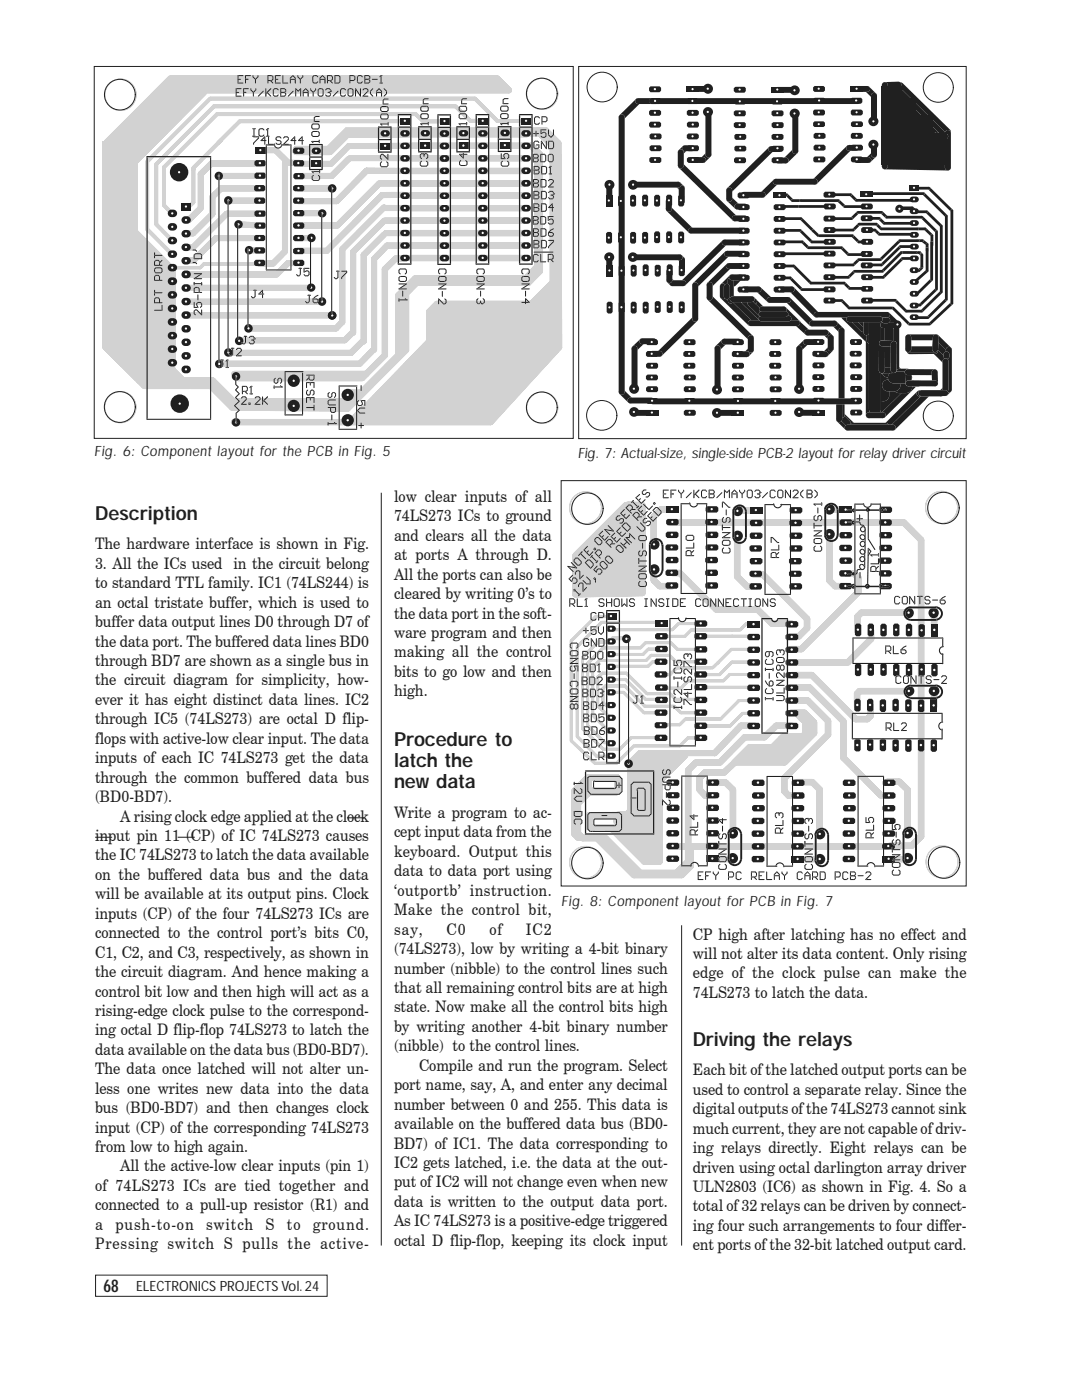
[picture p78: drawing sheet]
<svg xmlns="http://www.w3.org/2000/svg" width="216mm" height="279mm" viewBox="0 0 216 279" stroke-linecap="round" stroke-linejoin="round" font-family="sans-serif">
<defs><g id="words">
<g font-size="3.9" fill="#231f20">
<text x="19" y="103.9">Description</text>
<text x="78.6" y="148.8">Procedure to</text>
<text x="78.6" y="153">latch the</text>
<text x="78.6" y="157.3">new data</text>
<text x="138.2" y="208.7">Driving the relays</text>
</g>
<text font-size="3.5" fill="#231f20" x="20.7" y="257.8">68</text>
<g font-size="3.2" fill="#231f20">
<text x="78.6" y="100.2">low clear inputs of all</text>
<text x="78.6" y="104">74LS273 ICs to ground</text>
<text x="78.6" y="107.9">and clears all the data</text>
<text x="19" y="109.6">The hardware interface is shown in Fig.</text>
<text x="19" y="113.5">3. All the ICs used in the circuit belong</text>
<text x="78.6" y="111.8">at ports A through D.</text>
<text x="19" y="117.4">to standard TTL family. IC1 (74LS244) is</text>
<text x="78.6" y="115.7">All the ports can also be</text>
<text x="78.6" y="119.6">cleared by writing 0’s to</text>
<text x="19" y="121.3">an octal tristate buffer, which is used to</text>
<text x="19" y="125.1">buffer data output lines D0 through D7 of</text>
<text x="78.6" y="123.4">the data port in the soft-</text>
<text x="19" y="129">the data port. The buffered data lines BD0</text>
<text x="78.6" y="127.3">ware program and then</text>
<text x="78.6" y="131.2">making all the control</text>
<text x="19" y="132.9">through BD7 are shown as a single bus in</text>
<text x="19" y="136.8">the circuit diagram for simplicity, how-</text>
<text x="78.6" y="135.1">bits to go low and then</text>
<text x="19" y="140.7">ever it has eight distinct data lines. IC2</text>
<text x="78.6" y="139">high.</text>
<text x="19" y="144.5">through IC5 (74LS273) are octal D flip-</text>
<text x="19" y="148.4">flops with active-low clear input. The data</text>
<text x="19" y="152.3">inputs of each IC 74LS273 get the data</text>
<text x="19" y="156.2">through the common buffered data bus</text>
<text x="19" y="160.1">(BD0-BD7).</text>
<text x="19" y="167.8">input pin 11 (CP) of IC 74LS273 causes</text>
<text x="24" y="163.9">A rising clock edge applied at the clock</text>
<text x="78.6" y="163.3">Write a program to ac-</text>
<text x="78.6" y="167.1">cept input data from the</text>
<text x="19" y="171.7">the IC 74LS273 to latch the data available</text>
<text x="78.6" y="171">keyboard. Output this</text>
<text x="19" y="175.6">on the buffered data bus and the data</text>
<text x="19" y="179.5">will be available at its output pins. Clock</text>
<text x="78.6" y="174.9">data to data port using</text>
<text x="78.6" y="178.8">‘outportb’ instruction.</text>
<text x="19" y="183.4">inputs (CP) of the four 74LS273 ICs are</text>
<text x="78.6" y="182.6">Make the control bit,</text>
<text x="19" y="187.2">connected to the control port’s bits C0,</text>
<text x="19" y="191.1">C1, C2, and C3, respectively, as shown in</text>
<text x="78.6" y="186.5">say,</text>
<text x="78.6" y="190.4">(74LS273), low by writing a 4-bit binary</text>
<text x="89.1" y="186.5">C0</text>
<text x="97.7" y="186.5">of</text>
<text x="104.9" y="186.5">IC2</text>
<text x="138.2" y="187.5">CP high after latching has no effect and</text>
<text x="138.2" y="191.4">will not alter its data content. Only rising</text>
<text x="19" y="195">the circuit diagram. And hence making a</text>
<text x="78.6" y="194.3">number (nibble) to the control lines such</text>
<text x="138.2" y="195.3">edge of the clock pulse can make the</text>
<text x="19" y="198.9">control bit low and then high will act as a</text>
<text x="19" y="202.8">rising-edge clock pulse to the correspond-</text>
<text x="78.6" y="198.2">that all remaining control bits are at high</text>
<text x="78.6" y="202">state. Now make all the control bits high</text>
<text x="138.2" y="199.2">74LS273 to latch the data.</text>
<text x="19" y="206.6">ing octal D flip-flop 74LS273 to latch the</text>
<text x="78.6" y="205.9">by writing another 4-bit binary number</text>
<text x="78.6" y="209.8">(nibble) to the control lines.</text>
<text x="19" y="210.5">data available on the data bus (BD0-BD7).</text>
<text x="19" y="214.4">The data once latched will not alter un-</text>
<text x="83.6" y="213.7">Compile and run the program. Select</text>
<text x="138.2" y="214.6">Each bit of the latched output ports can be</text>
<text x="19" y="218.3">less one writes new data into the data</text>
<text x="78.6" y="217.6">port name, say, A, and enter any decimal</text>
<text x="78.6" y="221.4">number between 0 and 255. This data is</text>
<text x="138.2" y="218.5">used to control a separate relay. Since the</text>
<text x="19" y="222.2">bus (BD0-BD7) and then changes clock</text>
<text x="19" y="226">input (CP) of the corresponding 74LS273</text>
<text x="78.6" y="225.3">available on the buffered data bus (BD0-</text>
<text x="138.2" y="222.4">digital outputs of the 74LS273 cannot sink</text>
<text x="138.2" y="226.3">much current, they are not capable of driv-</text>
<text x="19" y="229.9">from low to high again.</text>
<text x="24" y="233.8">All the active-low clear inputs (pin 1)</text>
<text x="78.6" y="229.2">BD7) of IC1. The data corresponding to</text>
<text x="78.6" y="233.1">IC2 gets latched, i.e. the data at the out-</text>
<text x="138.2" y="230.1">ing relays directly. Eight relays can be</text>
<text x="19" y="237.7">of 74LS273 ICs are tied together and</text>
<text x="78.6" y="237">put of IC2 will not change even when new</text>
<text x="138.2" y="234">driven using octal darlington array driver</text>
<text x="138.2" y="237.9">ULN2803 (IC6) as shown in Fig. 4. So a</text>
<text x="19" y="241.6">connected to a pull-up resistor (R1) and</text>
<text x="19" y="245.4">a</text>
<text x="23" y="245.4">push-to-on</text>
<text x="41.1" y="245.4">switch</text>
<text x="53" y="245.4">S</text>
<text x="57.3" y="245.4">to</text>
<text x="62.4" y="245.4">ground.</text>
<text x="78.6" y="240.9">data is written to the output data port.</text>
<text x="78.6" y="244.7">As IC 74LS273 is a positive-edge triggered</text>
<text x="138.2" y="241.8">total of 32 relays can be driven by connect-</text>
<text x="138.2" y="245.7">ing four such arrangements to four differ-</text>
<text x="19" y="249.3">Pressing switch S pulls the active-</text>
<text x="78.6" y="248.6">octal D flip-flop, keeping its clock input</text>
<text x="138.2" y="249.5">ent ports of the 32-bit latched output card.</text>
</g>
<g font-size="2.8" fill="#231f20">
<text x="18.8" y="91.1">Fig. 6: Component layout for the PCB in Fig. 5</text>
<text x="115.3" y="91.3">Fig. 7: Actual-size, single-side PCB-2 layout for relay driver circuit</text>
<text x="112" y="180.8">Fig. 8: Component layout for PCB in Fig. 7</text>
<text x="27.2" y="257.7">ELECTRONICS PROJECTS Vol. 24</text>
</g>
</g></defs>
<path d="M19 167.1h3.4M35.5 167.1h3.4M69.2 163.2h3.4M19.1 254.5h46.2v4.2h-46.2z" fill="none" stroke="#231f20" stroke-width=".2"/>
<g fill="none" stroke="#d1d2d4" stroke-width="1.2">
<path d="M35.1 17.2l-11.5 11.5M36.5 17.3l-11.1 11M38.1 18.2l-11 11M39.1 18.4l-12.8 12.8M40.7 18.4l-13.9 14M99.7 16.9h-65.4l-11.4 11.5M21.3 28.4l12.7-12.7h65.2l2.3 2.3h-64.3l-10.9 11M43.7 35.1h8.2M51.8 30h3.2l2.5 2.5h2.2M51.9 37.6h-7.8l-1.7 1.7v3.4l-3.9 3.9h-1.4M52.1 32.6h-9.9l-2.1 2.1v6.8l-2.5 2.5h-.6M56.9 32.5v17.7l-2.4 2.4h-2.9"/>
<path d="M59.5 37.6h6.8M69.5 31.8l-3.3 3.3h-6.7M69.8 31.6h10.7M80.6 38.9h-4.3l-11.1 11.2h-5.8M80.8 34.1h-7.7l-5.9 6h-7.6M80.8 29.1h25.2l1.8 1.7v23.3l-2.4 2.4h-22.3l-2.5 2.5v10.3M80.8 39h24.3M80.8 34.1h24.2M80.8 31.6h24.2M80.9 29.1h-11.3l-3.6 3.6h-7.1M104.9 26.6h2.8l2.6 2.5v27.5M105.1 36.6h-29.4l-8.4 8.4h-7.8"/>
<path d="M106.7 26.3l.6-.3h1.5l2.6 2.6 .2 40.7-13.7 14.9h-51.2M107.2 30.6v22.6l-2.4 2.4h-22l-3.3 3.4v11.8M27.2 49.6l3.9 4M27.2 48l5.6 5.7M27.2 46.5l7 7.1M27.5 52.9h-.7v-1.9l2.5 2.4M34.5 53.4v19.1M37.2 57.4h24.8M45.7 40h6.1M47.5 44.8l4.3 .2M51.9 47.5h-8.8l-4.5 4.5h-1.7M51.9 49.9l-2.4 .1"/>
<path d="M52 42.7h-6.8l-6.7 6.7h-1.3M59.3 47.5h2.9M59.6 52.5h-2.1l-2.3 2.3h-18.2M59.6 42.5h4.7M74.6 51.7v18.1M76.6 46.8l-4 4.1v17.3M76.6 44.1l-6.1 6.2v16.1M76.6 41.4l-8.3 8.3v14.6M76.7 44h3.9M76.9 41.5h3.7M77 46.5h3.6M80.6 49h-3.4l-2.6 2.7"/>
<path d="M80.8 44h24.2M80.9 49h24.4M80.9 41.5h24.3M80.9 46.5h24.2M81 51.6h-2l-2.2 2.1v17.2l-3.7 3.7M81.7 51.5h23.6M110.1 56.6l-4.1 4h-18.8l-1.6 1.6v6.3M111 56.9l-4.2 4.2M111.3 57.8l-3.1 3M111.4 59.3l-2.3 2.3M21 67.7v1.6l7.8 7.7h9.1M21.3 67.9l3.6 3.6"/>
<path d="M23.2 68.3l1.8 1.8M24.2 68.4l.9 .9M26 73.7h7.6M26.9 74.3l.6 .6h7.2M27.8 76h7.9M33.6 68.5v4.5l4 4M34.3 72.3v1.9l3.2 2.8M36 75.9h6.4l4.2 4.2h21.3M37.1 62.9h28.9M37.1 60.2h26.8M38 77h4.3l4.2 4.2h20.8l2.8-2.8M46.8 74.6h26.3"/>
<path d="M68.2 64.4l-1.1 1.1h-17.6M69.4 79.9l-1.2 1.2M69.6 78.4h2.3M70.4 66.3l-1.6 1.6h-21.2M72.4 68.1l-2.4 2.3h-24.4M73.1 74.6l-.8 .9h-24.7l-.8-.8M74.6 69.7l-2.8 2.9h-28.1M80.6 69.8l-11.7 11.7-22.5-.1-4-4M81.2 78.4l-3.6 3.6M81.2 79.9l-2.8 2.8M81.3 75.9l-6.4 6.4M81.3 77.1l-5.1 5.1"/>
<path d="M83.3 72.8l-10.2 10.2M85.6 68.2l-13.8 14.2M86 70.9l-1.1 1.1M86.4 69l-14.8 14.8M98.3 74l-.5 .5M99.8 73.6l-2.4 2.3M101 74l-3.6 3.7M102.5 74l-4.5 4.6M107.8 73.1l-10 10h-25M109.5 68.4l-11.9 11.9M110.5 60.8h.5M111.2 68.3l-13.8 13.7"/>
<path d="M68 81.5h1.4M72.5 81.6l-2.2 2.1M74 80.2l-2 2M81.4 81.1l-1.6 1.5"/>
</g>
<path d="M27.3 50.6l2.5 2.5M81.4 58.7v11.3l-11.9 11.9" fill="none" stroke="#d1d2d4" stroke-width=".58"/>
<path d="M44.1 28l-5.5 5.5v6.9l-.9 .9h-.6M80.8 24.2h-33l-4.2 4.3M88.7 24.2h-4.2l-1.5-1.4h-39.7l-10.6 10.6v7.6l1.7 1.7M90.9 21.2h-48.2l-11.5 11.5v12.1l3.1 3.2M91 21.3l2.8 2.8h2.6M105.2 24.2h-6l-4.4-4.5h-52.8l-12.6 12.6v13.5l4.9 5" fill="none" stroke="#d1d2d4" stroke-width=".75"/>
<path d="M52 52.7h-11.3l-.7 .7h-5.6" fill="none" stroke="#d1d2d4" stroke-width=".66"/>
<path d="M80.7 26.7h-11.4l-3.5 3.5h-6.7M80.9 26.6h24.2" fill="none" stroke="#d1d2d4" stroke-width="1.5"/>
<path d="M69.2 25.7l-3.6 3.6h-6.7l-.3 .3v.5M106.8 25.8h-37.4l-.9 .9M107.8 25.6h-38.8l-4 4M25.7 73.1h7.3" fill="none" stroke="#d1d2d4" stroke-width=".29"/>
<g fill="#d1d2d4">
<path d="M85.8 68.6h23.5v3h-23.5z"/>
<path d="M86 61.1h25.2v7.5h-25.2z"/>
<path d="M82.8 71.5h23v2.7h-23z"/>
<path d="M81.1 73.9h16.8v8.7h-16.8z"/>
<path d="M24.7 68.2h8.4v4.8h-8.4z"/>
<path d="M20.5 52.8h13.8v15.9h-13.8z"/>
<path d="M20.5 28.1h7v25h-7z"/>
</g>
<g fill="none" stroke="#d1d2d4" stroke-width=".21">
<circle cx="24" cy="18.9" r="3.1"/>
<circle cx="108.2" cy="18.7" r="3.1"/>
<circle cx="24" cy="81.3" r="3.1"/>
<circle cx="108.2" cy="81.4" r="3.1"/>
</g>
<circle cx="43.6" cy="35.1" r=".84" fill="#231f20"/>
<circle cx="43.6" cy="35.1" r=".22" fill="#fff"/>
<circle cx="45.5" cy="40" r=".85" fill="#231f20"/>
<circle cx="45.5" cy="40" r=".23" fill="#fff"/>
<circle cx="47.6" cy="44.8" r=".85" fill="#231f20"/>
<circle cx="47.6" cy="44.8" r=".22" fill="#fff"/>
<circle cx="49.7" cy="49.9" r=".85" fill="#231f20"/>
<circle cx="49.7" cy="49.9" r=".22" fill="#fff"/>
<circle cx="49.6" cy="65.5" r=".85" fill="#231f20"/>
<circle cx="49.6" cy="65.5" r=".23" fill="#fff"/>
<circle cx="47.7" cy="68" r=".85" fill="#231f20"/>
<circle cx="47.7" cy="68" r=".23" fill="#fff"/>
<circle cx="45.6" cy="70.3" r=".85" fill="#231f20"/>
<circle cx="45.6" cy="70.3" r=".22" fill="#fff"/>
<circle cx="43.7" cy="72.6" r=".85" fill="#231f20"/>
<circle cx="43.7" cy="72.6" r=".23" fill="#fff"/>
<circle cx="66.3" cy="63" r=".85" fill="#231f20"/>
<path d="M66.1 62.8h.3v.3h-.3z" fill-rule="evenodd" fill="#fff"/>
<circle cx="66.3" cy="63" r=".85" fill="#231f20"/>
<path d="M66.1 62.8h.3v.3h-.3z" fill-rule="evenodd" fill="#fff"/>
<circle cx="64.2" cy="60.2" r=".85" fill="#231f20"/>
<circle cx="64.2" cy="60.2" r=".23" fill="#fff"/>
<circle cx="62.1" cy="57.4" r=".84" fill="#231f20"/>
<circle cx="62.1" cy="57.4" r=".22" fill="#fff"/>
<circle cx="62.1" cy="47.5" r=".85" fill="#231f20"/>
<circle cx="62.1" cy="47.5" r=".23" fill="#fff"/>
<circle cx="64.3" cy="42.6" r=".84" fill="#231f20"/>
<path d="M64.1 42.4h.4v.3h-.4z" fill-rule="evenodd" fill="#fff"/>
<circle cx="66.3" cy="37.6" r=".85" fill="#231f20"/>
<path d="M66.1 37.4h.3v.4h-.3z" fill-rule="evenodd" fill="#fff"/>
<path d="M100 26a1.06 1.06 0 0 1 1.7 .5 .66 .66 0 0 1-.6 .7h-.6a.68 .68 0 0 1-.6-.4 .68 .68 0 0 1 .1-.8z" fill-rule="evenodd" fill="#231f20"/>
<circle cx="100.7" cy="26.5" r=".22" fill="#fff"/>
<path d="M99.8 28.3h2v1.4h-2z" fill="#231f20"/>
<circle cx="100.7" cy="29" r=".22" fill="#fff"/>
<path d="M91.5 28.4h2v1.4h-2z" fill="#231f20"/>
<circle cx="92.5" cy="29" r=".23" fill="#fff"/>
<path d="M91.7 26.1a1.12 1.12 0 0 1 1.8 .5 .65 .65 0 0 1-.7 .6h-.6a.63 .63 0 0 1-.6-.4 .63 .63 0 0 1 .1-.7z" fill-rule="evenodd" fill="#231f20"/>
<circle cx="92.5" cy="26.6" r=".23" fill="#fff"/>
<path d="M84.1 26.1a1.09 1.09 0 0 1 1.7 .5 .65 .65 0 0 1-.7 .6h-.5a.64 .64 0 0 1-.6-.4 .64 .64 0 0 1 .1-.7z" fill-rule="evenodd" fill="#231f20"/>
<circle cx="84.8" cy="26.6" r=".23" fill="#fff"/>
<path d="M83.9 28.4h1.9v1.4h-1.9z" fill="#231f20"/>
<circle cx="84.8" cy="29" r=".23" fill="#fff"/>
<path d="M75.9 28.5h1.9v1.3h-1.9z" fill="#231f20"/>
<path d="M76.7 28.9h.3v.3h-.3z" fill-rule="evenodd" fill="#fff"/>
<path d="M76.1 26.2a1.06 1.06 0 0 1 1.7 .4 .98 .98 0 0 1-.9 .7 .98 .98 0 0 1-1-.7z" fill-rule="evenodd" fill="#231f20"/>
<path d="M76.7 26.4h.3v.4h-.3z" fill-rule="evenodd" fill="#fff"/>
<path d="M62.2 32h1.9v1.3h-1.9z" fill="#231f20"/>
<circle cx="63.1" cy="32.6" r=".22" fill="#fff"/>
<path d="M62.4 29.7a1.07 1.07 0 0 1 1.7 .4 .66 .66 0 0 1-.7 .7h-.6a.65 .65 0 0 1-.6-.4 .65 .65 0 0 1 .2-.7z" fill-rule="evenodd" fill="#231f20"/>
<circle cx="63.1" cy="30.1" r=".22" fill="#fff"/>
<path d="M87.9 51a1.09 1.09 0 0 1 1.8 .5 .67 .67 0 0 1-.7 .7h-.6a.66 .66 0 0 1-.6-.4 .66 .66 0 0 1 .1-.8z" fill-rule="evenodd" fill="#231f20"/>
<circle cx="88.7" cy="51.5" r=".22" fill="#fff"/>
<path d="M87.9 48.6a1.09 1.09 0 0 1 1.8 .4 .67 .67 0 0 1-.7 .7h-.6a.66 .66 0 0 1-.6-.4 .66 .66 0 0 1 .1-.7z" fill-rule="evenodd" fill="#231f20"/>
<circle cx="88.7" cy="49" r=".22" fill="#fff"/>
<path d="M87.9 46.1a1.09 1.09 0 0 1 1.8 .4 .66 .66 0 0 1-.7 .7h-.6a.64 .64 0 0 1-.6-.4 .64 .64 0 0 1 .1-.7z" fill-rule="evenodd" fill="#231f20"/>
<circle cx="88.7" cy="46.5" r=".22" fill="#fff"/>
<path d="M87.9 43.6a1.09 1.09 0 0 1 1.8 .5 .66 .66 0 0 1-.7 .6h-.6a.64 .64 0 0 1-.6-.4 .64 .64 0 0 1 .1-.7z" fill-rule="evenodd" fill="#231f20"/>
<circle cx="88.7" cy="44" r=".22" fill="#fff"/>
<path d="M87.9 41.1a1.09 1.09 0 0 1 1.8 .5 .66 .66 0 0 1-.7 .6h-.6a.64 .64 0 0 1-.6-.4 .64 .64 0 0 1 .1-.7z" fill-rule="evenodd" fill="#231f20"/>
<circle cx="88.7" cy="41.5" r=".22" fill="#fff"/>
<path d="M87.9 38.6a1.09 1.09 0 0 1 1.8 .5 .66 .66 0 0 1-.7 .6h-.6a.64 .64 0 0 1-.6-.4 .64 .64 0 0 1 .1-.7z" fill-rule="evenodd" fill="#231f20"/>
<circle cx="88.7" cy="39" r=".22" fill="#fff"/>
<path d="M87.9 36.1a1.09 1.09 0 0 1 1.8 .5 .66 .66 0 0 1-.7 .6h-.6a.64 .64 0 0 1-.6-.4 .64 .64 0 0 1 .1-.7z" fill-rule="evenodd" fill="#231f20"/>
<circle cx="88.7" cy="36.6" r=".22" fill="#fff"/>
<path d="M87.9 33.6a1.09 1.09 0 0 1 1.8 .5 .66 .66 0 0 1-.7 .6h-.6a.64 .64 0 0 1-.6-.3 .64 .64 0 0 1 .1-.8z" fill-rule="evenodd" fill="#231f20"/>
<circle cx="88.7" cy="34.1" r=".22" fill="#fff"/>
<path d="M87.9 31.2a1.08 1.08 0 0 1 1.8 .4 .67 .67 0 0 1-.7 .7h-.6a.67 .67 0 0 1-.6-.4 .67 .67 0 0 1 .1-.7z" fill-rule="evenodd" fill="#231f20"/>
<circle cx="88.7" cy="31.6" r=".22" fill="#fff"/>
<path d="M87.9 28.7a1.08 1.08 0 0 1 1.8 .4 .67 .67 0 0 1-.7 .7h-.6a.67 .67 0 0 1-.6-.4 .67 .67 0 0 1 .1-.7z" fill-rule="evenodd" fill="#231f20"/>
<circle cx="88.7" cy="29.1" r=".22" fill="#fff"/>
<path d="M87.9 26.2a1.08 1.08 0 0 1 1.8 .4 .67 .67 0 0 1-.7 .7h-.6a.67 .67 0 0 1-.6-.4 .67 .67 0 0 1 .1-.7z" fill-rule="evenodd" fill="#231f20"/>
<circle cx="88.7" cy="26.6" r=".22" fill="#fff"/>
<path d="M87.7 23.5h2v1.4h-2z" fill="#231f20"/>
<circle cx="88.7" cy="24.2" r=".22" fill="#fff"/>
<path d="M95.4 23.5h2v1.3h-2z" fill="#231f20"/>
<circle cx="96.3" cy="24.1" r=".22" fill="#fff"/>
<path d="M95.6 26.2a1.09 1.09 0 0 1 1.7 .4 .66 .66 0 0 1-.7 .7h-.5a.64 .64 0 0 1-.6-.4 .64 .64 0 0 1 .1-.7z" fill-rule="evenodd" fill="#231f20"/>
<circle cx="96.3" cy="26.6" r=".22" fill="#fff"/>
<path d="M95.6 28.7a1.09 1.09 0 0 1 1.7 .4 .66 .66 0 0 1-.7 .7h-.5a.64 .64 0 0 1-.6-.4 .64 .64 0 0 1 .1-.7z" fill-rule="evenodd" fill="#231f20"/>
<circle cx="96.3" cy="29.1" r=".22" fill="#fff"/>
<path d="M95.6 31.1a1.09 1.09 0 0 1 1.7 .5 .66 .66 0 0 1-.7 .7h-.5a.64 .64 0 0 1-.6-.4 .64 .64 0 0 1 .1-.8z" fill-rule="evenodd" fill="#231f20"/>
<circle cx="96.3" cy="31.6" r=".22" fill="#fff"/>
<path d="M95.6 33.6a1.09 1.09 0 0 1 1.7 .5 .67 .67 0 0 1-.7 .6h-.5a.66 .66 0 0 1-.6-.4 .66 .66 0 0 1 .1-.7z" fill-rule="evenodd" fill="#231f20"/>
<circle cx="96.3" cy="34.1" r=".22" fill="#fff"/>
<path d="M95.6 36.1a1.09 1.09 0 0 1 1.7 .5 .67 .67 0 0 1-.7 .6h-.5a.66 .66 0 0 1-.6-.4 .66 .66 0 0 1 .1-.7z" fill-rule="evenodd" fill="#231f20"/>
<circle cx="96.3" cy="36.6" r=".22" fill="#fff"/>
<path d="M95.6 38.6a1.09 1.09 0 0 1 1.7 .4 .67 .67 0 0 1-.7 .7h-.5a.66 .66 0 0 1-.6-.4 .66 .66 0 0 1 .1-.7z" fill-rule="evenodd" fill="#231f20"/>
<circle cx="96.3" cy="39" r=".23" fill="#fff"/>
<path d="M95.6 41.1a1.09 1.09 0 0 1 1.7 .4 .67 .67 0 0 1-.7 .7h-.5a.66 .66 0 0 1-.6-.4 .66 .66 0 0 1 .1-.7z" fill-rule="evenodd" fill="#231f20"/>
<circle cx="96.3" cy="41.5" r=".23" fill="#fff"/>
<path d="M95.6 43.6a1.12 1.12 0 0 1 1.7 .4 .65 .65 0 0 1-.7 .7h-.5a.63 .63 0 0 1-.6-.4 .63 .63 0 0 1 .1-.7z" fill-rule="evenodd" fill="#231f20"/>
<circle cx="96.3" cy="44" r=".23" fill="#fff"/>
<path d="M95.6 46.1a1.12 1.12 0 0 1 1.7 .4 .65 .65 0 0 1-.7 .6h-.5a.63 .63 0 0 1-.6-.3 .63 .63 0 0 1 .1-.7z" fill-rule="evenodd" fill="#231f20"/>
<circle cx="96.3" cy="46.5" r=".23" fill="#fff"/>
<path d="M95.6 48.5a1.12 1.12 0 0 1 1.7 .5 .65 .65 0 0 1-.7 .6h-.5a.63 .63 0 0 1-.6-.3 .63 .63 0 0 1 .1-.8z" fill-rule="evenodd" fill="#231f20"/>
<circle cx="96.3" cy="49" r=".23" fill="#fff"/>
<path d="M95.6 51a1.12 1.12 0 0 1 1.7 .5 .65 .65 0 0 1-.7 .6h-.5a.63 .63 0 0 1-.6-.4 .63 .63 0 0 1 .1-.7z" fill-rule="evenodd" fill="#231f20"/>
<circle cx="96.3" cy="51.5" r=".23" fill="#fff"/>
<path d="M104.2 51a1.12 1.12 0 0 1 1.7 .5 .65 .65 0 0 1-.6 .6h-.6a.63 .63 0 0 1-.6-.4 .63 .63 0 0 1 .1-.7z" fill-rule="evenodd" fill="#231f20"/>
<circle cx="105" cy="51.5" r=".23" fill="#fff"/>
<path d="M104.2 48.5a1.12 1.12 0 0 1 1.7 .5 .65 .65 0 0 1-.6 .6h-.6a.63 .63 0 0 1-.6-.3 .63 .63 0 0 1 .1-.8z" fill-rule="evenodd" fill="#231f20"/>
<circle cx="105" cy="49" r=".23" fill="#fff"/>
<path d="M104.2 46.1a1.12 1.12 0 0 1 1.7 .4 .65 .65 0 0 1-.6 .6h-.6a.63 .63 0 0 1-.6-.3 .63 .63 0 0 1 .1-.7z" fill-rule="evenodd" fill="#231f20"/>
<circle cx="105" cy="46.5" r=".23" fill="#fff"/>
<path d="M104.2 43.6a1.12 1.12 0 0 1 1.7 .4 .65 .65 0 0 1-.6 .7h-.6a.63 .63 0 0 1-.6-.4 .63 .63 0 0 1 .1-.7z" fill-rule="evenodd" fill="#231f20"/>
<circle cx="105" cy="44" r=".23" fill="#fff"/>
<path d="M104.2 41.1a1.09 1.09 0 0 1 1.7 .4 .67 .67 0 0 1-.6 .7h-.6a.66 .66 0 0 1-.6-.4 .66 .66 0 0 1 .1-.7z" fill-rule="evenodd" fill="#231f20"/>
<circle cx="105" cy="41.5" r=".23" fill="#fff"/>
<path d="M104.2 38.6a1.09 1.09 0 0 1 1.7 .4 .67 .67 0 0 1-.6 .7h-.6a.66 .66 0 0 1-.6-.4 .66 .66 0 0 1 .1-.7z" fill-rule="evenodd" fill="#231f20"/>
<circle cx="105" cy="39" r=".23" fill="#fff"/>
<path d="M104.2 36.1a1.09 1.09 0 0 1 1.7 .5 .67 .67 0 0 1-.6 .6h-.6a.66 .66 0 0 1-.6-.4 .66 .66 0 0 1 .1-.7z" fill-rule="evenodd" fill="#231f20"/>
<circle cx="105" cy="36.6" r=".22" fill="#fff"/>
<path d="M104.2 33.6a1.09 1.09 0 0 1 1.7 .5 .67 .67 0 0 1-.6 .6h-.6a.66 .66 0 0 1-.6-.4 .66 .66 0 0 1 .1-.7z" fill-rule="evenodd" fill="#231f20"/>
<circle cx="105" cy="34.1" r=".22" fill="#fff"/>
<path d="M104.2 31.1a1.09 1.09 0 0 1 1.7 .5 .66 .66 0 0 1-.6 .7h-.6a.64 .64 0 0 1-.6-.4 .64 .64 0 0 1 .1-.8z" fill-rule="evenodd" fill="#231f20"/>
<circle cx="105" cy="31.6" r=".22" fill="#fff"/>
<path d="M104.2 28.7a1.09 1.09 0 0 1 1.7 .4 .66 .66 0 0 1-.6 .7h-.6a.64 .64 0 0 1-.6-.4 .64 .64 0 0 1 .1-.7z" fill-rule="evenodd" fill="#231f20"/>
<circle cx="105" cy="29.1" r=".22" fill="#fff"/>
<path d="M104.2 26.2a1.09 1.09 0 0 1 1.7 .4 .66 .66 0 0 1-.6 .7h-.6a.64 .64 0 0 1-.6-.4 .64 .64 0 0 1 .1-.7z" fill-rule="evenodd" fill="#231f20"/>
<circle cx="105" cy="26.6" r=".22" fill="#fff"/>
<path d="M104 23.5h2v1.3h-2z" fill="#231f20"/>
<circle cx="105" cy="24.1" r=".22" fill="#fff"/>
<path d="M79.9 23.5h1.9v1.3h-1.9z" fill="#231f20"/>
<circle cx="80.8" cy="24.1" r=".22" fill="#fff"/>
<path d="M80.1 26.2a1.09 1.09 0 0 1 1.7 .4 .66 .66 0 0 1-.7 .7h-.6a.64 .64 0 0 1-.6-.4 .64 .64 0 0 1 .2-.7z" fill-rule="evenodd" fill="#231f20"/>
<circle cx="80.8" cy="26.6" r=".22" fill="#fff"/>
<path d="M80.1 28.7a1.09 1.09 0 0 1 1.7 .4 .66 .66 0 0 1-.7 .7h-.6a.64 .64 0 0 1-.6-.4 .64 .64 0 0 1 .2-.7z" fill-rule="evenodd" fill="#231f20"/>
<circle cx="80.8" cy="29.1" r=".22" fill="#fff"/>
<path d="M80.1 31.1a1.09 1.09 0 0 1 1.7 .5 .66 .66 0 0 1-.7 .7h-.6a.64 .64 0 0 1-.6-.4 .64 .64 0 0 1 .2-.8z" fill-rule="evenodd" fill="#231f20"/>
<circle cx="80.8" cy="31.6" r=".22" fill="#fff"/>
<path d="M80.1 33.6a1.09 1.09 0 0 1 1.7 .5 .67 .67 0 0 1-.7 .6h-.6a.66 .66 0 0 1-.6-.4 .66 .66 0 0 1 .2-.7z" fill-rule="evenodd" fill="#231f20"/>
<circle cx="80.8" cy="34.1" r=".22" fill="#fff"/>
<path d="M80.1 36.1a1.09 1.09 0 0 1 1.7 .5 .67 .67 0 0 1-.7 .6h-.6a.66 .66 0 0 1-.6-.4 .66 .66 0 0 1 .2-.7z" fill-rule="evenodd" fill="#231f20"/>
<circle cx="80.8" cy="36.6" r=".22" fill="#fff"/>
<path d="M80.1 38.6a1.09 1.09 0 0 1 1.7 .4 .67 .67 0 0 1-.7 .7h-.6a.66 .66 0 0 1-.6-.4 .66 .66 0 0 1 .2-.7z" fill-rule="evenodd" fill="#231f20"/>
<circle cx="80.8" cy="39" r=".23" fill="#fff"/>
<path d="M80.1 41.1a1.09 1.09 0 0 1 1.7 .4 .67 .67 0 0 1-.7 .7h-.6a.66 .66 0 0 1-.6-.4 .66 .66 0 0 1 .2-.7z" fill-rule="evenodd" fill="#231f20"/>
<circle cx="80.8" cy="41.5" r=".23" fill="#fff"/>
<path d="M80.1 43.6a1.12 1.12 0 0 1 1.7 .4 .65 .65 0 0 1-.7 .7h-.6a.63 .63 0 0 1-.6-.4 .63 .63 0 0 1 .2-.7z" fill-rule="evenodd" fill="#231f20"/>
<circle cx="80.8" cy="44" r=".23" fill="#fff"/>
<path d="M80.1 46.1a1.12 1.12 0 0 1 1.7 .4 .65 .65 0 0 1-.7 .6h-.6a.63 .63 0 0 1-.6-.3 .63 .63 0 0 1 .2-.7z" fill-rule="evenodd" fill="#231f20"/>
<circle cx="80.8" cy="46.5" r=".23" fill="#fff"/>
<path d="M80.1 48.5a1.12 1.12 0 0 1 1.7 .5 .65 .65 0 0 1-.7 .6h-.6a.63 .63 0 0 1-.6-.3 .63 .63 0 0 1 .2-.8z" fill-rule="evenodd" fill="#231f20"/>
<circle cx="80.8" cy="49" r=".23" fill="#fff"/>
<path d="M80.1 51a1.12 1.12 0 0 1 1.7 .5 .65 .65 0 0 1-.7 .6h-.6a.63 .63 0 0 1-.6-.4 .63 .63 0 0 1 .2-.7z" fill-rule="evenodd" fill="#231f20"/>
<circle cx="80.8" cy="51.5" r=".23" fill="#fff"/>
<circle cx="35.9" cy="80.6" r="1.84" fill="#231f20"/>
<circle cx="35.9" cy="80.6" r=".22" fill="#fff"/>
<circle cx="35.7" cy="34.4" r="1.84" fill="#231f20"/>
<circle cx="35.7" cy="34.4" r=".22" fill="#fff"/>
<path d="M33.7 71.9a.89 .89 0 0 1 1.2-.2 .89 .89 0 0 1 .2 1.2 .89 .89 0 0 1-1.2 .2 .89 .89 0 0 1-.2-1.2z" fill-rule="evenodd" fill="#231f20"/>
<circle cx="34.4" cy="72.4" r=".23" fill="#fff"/>
<path d="M33.7 69.2a.89 .89 0 0 1 1.2-.2 .89 .89 0 0 1 .2 1.2 .89 .89 0 0 1-1.2 .1 .89 .89 0 0 1-.2-1.1z" fill-rule="evenodd" fill="#231f20"/>
<circle cx="34.4" cy="69.6" r=".23" fill="#fff"/>
<path d="M33.7 66.5a.89 .89 0 0 1 1.2-.2 .89 .89 0 0 1 .2 1.2 .89 .89 0 0 1-1.2 .2 .89 .89 0 0 1-.2-1.2z" fill-rule="evenodd" fill="#231f20"/>
<circle cx="34.4" cy="66.9" r=".22" fill="#fff"/>
<path d="M33.7 63.7a.89 .89 0 0 1 1.2-.1 .89 .89 0 0 1 .2 1.2 .89 .89 0 0 1-1.2 .1 .89 .89 0 0 1-.2-1.2z" fill-rule="evenodd" fill="#231f20"/>
<circle cx="34.4" cy="64.2" r=".22" fill="#fff"/>
<path d="M33.7 61a.89 .89 0 0 1 1.2-.1 .89 .89 0 0 1 .2 1.2 .89 .89 0 0 1-1.2 .1 .89 .89 0 0 1-.2-1.2z" fill-rule="evenodd" fill="#231f20"/>
<circle cx="34.4" cy="61.5" r=".23" fill="#fff"/>
<path d="M33.7 58.3a.89 .89 0 0 1 1.2-.1 .89 .89 0 0 1 .2 1.2 .89 .89 0 0 1-1.2 .1 .89 .89 0 0 1-.2-1.2z" fill-rule="evenodd" fill="#231f20"/>
<circle cx="34.4" cy="58.8" r=".23" fill="#fff"/>
<path d="M33.7 55.6a.9 .9 0 0 1 1.2-.1 .9 .9 0 0 1 .2 1.2 .9 .9 0 0 1-1.2 .1 .9 .9 0 0 1-.2-1.2z" fill-rule="evenodd" fill="#231f20"/>
<circle cx="34.4" cy="56.1" r=".22" fill="#fff"/>
<path d="M33.7 52.9a.89 .89 0 0 1 1.2-.2 .89 .89 0 0 1 .2 1.2 .89 .89 0 0 1-1.2 .2 .89 .89 0 0 1-.2-1.2z" fill-rule="evenodd" fill="#231f20"/>
<circle cx="34.4" cy="53.4" r=".22" fill="#fff"/>
<path d="M33.7 50.2a.89 .89 0 0 1 1.2-.1 .89 .89 0 0 1 .2 1.1 .89 .89 0 0 1-1.2 .2 .89 .89 0 0 1-.2-1.2z" fill-rule="evenodd" fill="#231f20"/>
<circle cx="34.4" cy="50.7" r=".22" fill="#fff"/>
<path d="M33.7 47.5a.89 .89 0 0 1 1.2-.2 .89 .89 0 0 1 .2 1.2 .89 .89 0 0 1-1.2 .2 .89 .89 0 0 1-.2-1.2z" fill-rule="evenodd" fill="#231f20"/>
<circle cx="34.4" cy="48" r=".23" fill="#fff"/>
<path d="M33.7 44.8a.89 .89 0 0 1 1.2-.2 .89 .89 0 0 1 .2 1.2 .89 .89 0 0 1-1.2 .1 .89 .89 0 0 1-.2-1.1z" fill-rule="evenodd" fill="#231f20"/>
<circle cx="34.4" cy="45.3" r=".22" fill="#fff"/>
<path d="M33.7 42.1a.89 .89 0 0 1 1.2-.2 .89 .89 0 0 1 .2 1.2 .89 .89 0 0 1-1.2 .2 .89 .89 0 0 1-.2-1.2z" fill-rule="evenodd" fill="#231f20"/>
<circle cx="34.4" cy="42.6" r=".22" fill="#fff"/>
<path d="M36.4 73.2a.9 .9 0 0 1 1.3-.1 .9 .9 0 0 1 .1 1.2 .9 .9 0 0 1-1.2 .1 .9 .9 0 0 1-.2-1.2z" fill-rule="evenodd" fill="#231f20"/>
<circle cx="37.1" cy="73.7" r=".22" fill="#fff"/>
<path d="M36.4 70.5a.89 .89 0 0 1 1.2-.2 .89 .89 0 0 1 .2 1.2 .89 .89 0 0 1-1.2 .2 .89 .89 0 0 1-.2-1.2z" fill-rule="evenodd" fill="#231f20"/>
<circle cx="37.1" cy="71" r=".23" fill="#fff"/>
<path d="M36.4 67.8a.89 .89 0 0 1 1.2-.2 .89 .89 0 0 1 .2 1.2 .89 .89 0 0 1-1.2 .2 .89 .89 0 0 1-.2-1.2z" fill-rule="evenodd" fill="#231f20"/>
<circle cx="37.1" cy="68.3" r=".23" fill="#fff"/>
<path d="M36.4 65.1a.89 .89 0 0 1 1.2-.2 .89 .89 0 0 1 .2 1.2 .89 .89 0 0 1-1.2 .2 .89 .89 0 0 1-.2-1.2z" fill-rule="evenodd" fill="#231f20"/>
<circle cx="37.1" cy="65.6" r=".22" fill="#fff"/>
<path d="M36.4 62.3a.89 .89 0 0 1 1.2-.1 .89 .89 0 0 1 .2 1.2 .89 .89 0 0 1-1.2 .1 .89 .89 0 0 1-.2-1.2z" fill-rule="evenodd" fill="#231f20"/>
<circle cx="37.1" cy="62.9" r=".22" fill="#fff"/>
<path d="M36.4 59.7a.89 .89 0 0 1 1.2-.2 .89 .89 0 0 1 .2 1.2 .89 .89 0 0 1-1.2 .2 .89 .89 0 0 1-.2-1.2z" fill-rule="evenodd" fill="#231f20"/>
<circle cx="37.1" cy="60.2" r=".23" fill="#fff"/>
<path d="M36.4 57a.89 .89 0 0 1 1.2-.2 .89 .89 0 0 1 .2 1.2 .89 .89 0 0 1-1.2 .1 .89 .89 0 0 1-.2-1.1z" fill-rule="evenodd" fill="#231f20"/>
<circle cx="37.1" cy="57.4" r=".23" fill="#fff"/>
<path d="M36.4 54.2a.9 .9 0 0 1 1.3-.1 .9 .9 0 0 1 .1 1.2 .9 .9 0 0 1-1.2 .1 .9 .9 0 0 1-.2-1.2z" fill-rule="evenodd" fill="#231f20"/>
<circle cx="37.1" cy="54.7" r=".22" fill="#fff"/>
<path d="M36.4 51.5a.89 .89 0 0 1 1.2-.1 .89 .89 0 0 1 .2 1.2 .89 .89 0 0 1-1.2 .1 .89 .89 0 0 1-.2-1.2z" fill-rule="evenodd" fill="#231f20"/>
<circle cx="37.1" cy="52" r=".22" fill="#fff"/>
<path d="M36.4 48.8a.89 .89 0 0 1 1.2-.1 .89 .89 0 0 1 .2 1.2 .89 .89 0 0 1-1.2 .1 .89 .89 0 0 1-.2-1.2z" fill-rule="evenodd" fill="#231f20"/>
<circle cx="37.1" cy="49.3" r=".22" fill="#fff"/>
<path d="M36.4 46.1a.89 .89 0 0 1 1.2-.1 .89 .89 0 0 1 .2 1.2 .89 .89 0 0 1-1.2 .1 .89 .89 0 0 1-.2-1.2z" fill-rule="evenodd" fill="#231f20"/>
<circle cx="37.1" cy="46.6" r=".23" fill="#fff"/>
<path d="M36.4 43.4a.89 .89 0 0 1 1.2-.2 .89 .89 0 0 1 .2 1.2 .89 .89 0 0 1-1.2 .2 .89 .89 0 0 1-.2-1.2z" fill-rule="evenodd" fill="#231f20"/>
<circle cx="37.1" cy="43.9" r=".22" fill="#fff"/>
<path d="M36.2 40.5h1.9v1.5h-1.9z" fill="#231f20"/>
<circle cx="37.1" cy="41.2" r=".22" fill="#fff"/>
<path d="M50.8 32.3l.3-.3h1.6l.3 .3v.6l-.3 .3h-1.6l-.3-.3z" fill-rule="evenodd" fill="#231f20"/>
<path d="M51.7 32.4h.3v.3h-.3z" fill-rule="evenodd" fill="#fff"/>
<path d="M50.8 34.7l.3-.3h1.6l.3 .3v.7l-.3 .3h-1.6l-.3-.3z" fill-rule="evenodd" fill="#231f20"/>
<path d="M51.7 34.9h.3v.3h-.3z" fill-rule="evenodd" fill="#fff"/>
<path d="M50.7 37.2l.3-.3h1.6l.3 .3v.7l-.3 .3h-1.6l-.3-.3z" fill-rule="evenodd" fill="#231f20"/>
<circle cx="51.8" cy="37.5" r=".23" fill="#fff"/>
<path d="M50.7 39.7l.3-.3h1.6l.3 .3v.7l-.3 .3h-1.6l-.3-.3z" fill-rule="evenodd" fill="#231f20"/>
<circle cx="51.8" cy="40" r=".23" fill="#fff"/>
<path d="M50.8 42.3l.3-.3h1.6l.3 .3v.7l-.3 .3h-1.6l-.3-.3z" fill-rule="evenodd" fill="#231f20"/>
<path d="M51.7 42.4h.3v.3h-.3z" fill-rule="evenodd" fill="#fff"/>
<path d="M50.8 44.7l.3-.3h1.6l.3 .3v.6l-.3 .3h-1.6l-.3-.3z" fill-rule="evenodd" fill="#231f20"/>
<path d="M51.7 44.8h.3v.4h-.3z" fill-rule="evenodd" fill="#fff"/>
<path d="M50.7 47.2l.3-.3h1.6l.3 .3v.6l-.3 .3h-1.6l-.3-.3z" fill-rule="evenodd" fill="#231f20"/>
<circle cx="51.8" cy="47.5" r=".23" fill="#fff"/>
<path d="M51 49.4h1.6l.3 .3v.6l-.3 .3h-1.6l-.3-.3v-.6z" fill-rule="evenodd" fill="#231f20"/>
<circle cx="51.8" cy="49.9" r=".22" fill="#fff"/>
<path d="M51 51.8h1.6l.3 .4v.6l-.3 .3h-1.6l-.3-.3v-.6z" fill-rule="evenodd" fill="#231f20"/>
<circle cx="51.8" cy="52.4" r=".22" fill="#fff"/>
<path d="M58.5 52.2l.3-.4h1.6l.3 .4v.6l-.3 .3h-1.6l-.3-.3z" fill-rule="evenodd" fill="#231f20"/>
<path d="M59.4 52.3h.3v.3h-.3z" fill-rule="evenodd" fill="#fff"/>
<path d="M58.5 49.8l.3-.3h1.6l.3 .3v.6l-.3 .3h-1.6l-.3-.3z" fill-rule="evenodd" fill="#231f20"/>
<path d="M59.4 49.9h.3v.3h-.3z" fill-rule="evenodd" fill="#fff"/>
<path d="M58.8 32h1.6l.3 .3v.6l-.3 .3h-1.6l-.3-.3v-.6z" fill-rule="evenodd" fill="#231f20"/>
<circle cx="59.5" cy="32.5" r=".23" fill="#fff"/>
<path d="M58.5 29.8l.3-.3h1.6l.3 .3v.6l-.3 .3h-1.6l-.3-.3z" fill-rule="evenodd" fill="#231f20"/>
<path d="M59.4 29.9h.3v.3h-.3z" fill-rule="evenodd" fill="#fff"/>
<path d="M58.5 37.2l.3-.3h1.6l.3 .3v.7l-.3 .3h-1.6l-.3-.3z" fill-rule="evenodd" fill="#231f20"/>
<path d="M59.4 37.4h.3v.3h-.3z" fill-rule="evenodd" fill="#fff"/>
<path d="M58.9 34.5h1.5l.4 .4v.5l-.4 .4h-1.5l-.4-.4v-.5z" fill-rule="evenodd" fill="#231f20"/>
<circle cx="59.6" cy="35.1" r=".22" fill="#fff"/>
<path d="M58.8 39.4h1.6l.3 .3v.7l-.3 .3h-1.6l-.3-.3v-.7z" fill-rule="evenodd" fill="#231f20"/>
<circle cx="59.5" cy="40" r=".23" fill="#fff"/>
<path d="M58.5 42.2l.3-.3h1.6l.3 .3v.7l-.3 .3h-1.6l-.3-.3z" fill-rule="evenodd" fill="#231f20"/>
<path d="M59.4 42.3h.3v.4h-.3z" fill-rule="evenodd" fill="#fff"/>
<path d="M58.8 46.9h1.6l.3 .3v.6l-.3 .3h-1.6l-.3-.3v-.6z" fill-rule="evenodd" fill="#231f20"/>
<path d="M59.4 47.3h.3v.3h-.3z" fill-rule="evenodd" fill="#fff"/>
<path d="M58.5 44.7l.3-.3h1.6l.3 .3v.6l-.3 .3h-1.6l-.3-.3z" fill-rule="evenodd" fill="#231f20"/>
<path d="M59.4 44.8h.3v.4h-.3z" fill-rule="evenodd" fill="#fff"/>
<path d="M50.9 29.4h2.2v1.2h-2.2z" fill="#231f20"/>
<circle cx="51.9" cy="30" r=".22" fill="#fff"/>
<circle cx="47.1" cy="75.1" r=".85" fill="#231f20"/>
<circle cx="47.1" cy="75.1" r=".23" fill="#fff"/>
<circle cx="47.1" cy="84.3" r=".85" fill="#231f20"/>
<circle cx="47.1" cy="84.3" r=".22" fill="#fff"/>
<circle cx="69.4" cy="83.9" r="1.22" fill="#231f20"/>
<path d="M69.2 83.7h.4v.3h-.4z" fill-rule="evenodd" fill="#fff"/>
<circle cx="69.4" cy="78.8" r="1.22" fill="#231f20"/>
<path d="M69.2 78.7h.4v.3h-.4z" fill-rule="evenodd" fill="#fff"/>
<circle cx="58.6" cy="76" r="1.23" fill="#231f20"/>
<circle cx="58.6" cy="76" r=".23" fill="#fff"/>
<circle cx="58.6" cy="81" r="1.22" fill="#231f20"/>
<circle cx="58.6" cy="81" r=".22" fill="#fff"/>
<g fill="none" stroke="#fff" stroke-width=".21">
<path d="M42 31.3v52.4h-12.7M43.7 34.8v37.6M45.5 40v30.3M54.8 28.7a.75 .75 0 0 0 .6 .9 .75 .75 0 0 0 .8-.7M54.8 28.9h-1.7v25h5v-25h-1.9M66.2 37.3v25.5M47.4 44.7v22.9M49.5 49.6v15.5M62 47.4v10M64.2 42.5v17.6M106.6 50.3h3.7M47 75v1.7l.5 .5-.5 .6 .7 .8-.7 .7 .7 .8-.9 .9 .9 .9-.6 .6v1.9"/>
<path d="M60.5 74.2h-3.6v8.6h3.5v-8.4M71.2 77h-3.5v8.7h3.5v-8.4"/>
<circle cx="23.9" cy="18.9" r="3.1"/>
<circle cx="108.1" cy="18.7" r="3.1"/>
<circle cx="23.9" cy="81.2" r="3.1"/>
<circle cx="108.1" cy="81.3" r="3.1"/>
</g>
<g fill="none" stroke="#231f20" stroke-width=".21">
<path d="M42 31.3v52.4h-12.7M43.7 34.8v37.6M45.5 40v30.3M54.8 28.7a.75 .75 0 0 0 .6 .9 .75 .75 0 0 0 .8-.7M54.8 28.9h-1.7v25h5v-25h-1.9M66.2 37.3v25.5M47.4 44.7v22.9M49.5 49.6v15.5M62 47.4v10M64.2 42.5v17.6M106.6 50.3h3.7M47 75v1.7l.5 .5-.5 .6 .7 .8-.7 .7 .7 .8-.9 .9 .9 .9-.6 .6v1.9"/>
<path d="M60.5 74.2h-3.6v8.6h3.5v-8.4M71.2 77h-3.5v8.7h3.5v-8.4"/>
<circle cx="23.9" cy="18.9" r="3.1"/>
<circle cx="108.1" cy="18.7" r="3.1"/>
<circle cx="23.9" cy="81.2" r="3.1"/>
<circle cx="108.1" cy="81.3" r="3.1"/>
</g>
<g fill="none" stroke="#fff" stroke-width=".2">
<path d="M47.1 18.4h.5M47.5 15.8h.5M48.1 17.7h-1v1.5h1M48.5 15.1h-1v1.5h1M48.6 18.4h.5M49 15.8h.5M49.6 17.7h-1v1.5M50 15.1h-1v1.5M50.1 17.7v.2l.5 .5M50.5 15.1v.2l.5 .5M50.6 18.4v.8M51 15.8v.8"/>
<path d="M51.1 17.7v.2l-.5 .5M51.5 15.1v.2l-.5 .5M52.5 18.2l-1 1M53 17.7v1.5M53.3 18.4l.7 .8M53.5 16.1h.7l.3-.3v-.5l-.3-.2h-.7v1.5M54 16.1l.5 .5M54 17.7l-1 1M55 15.8h.5M55.5 17.9l-.2-.2h-.5l-.3 .2v1l.3 .3h.5l.2-.3M55.9 15.1h-.9v1.5h.9M56 18.4h.1"/>
<path d="M56 17.7h.8l.2 .2v.3l-.2 .2 .2 .3v.2l-.2 .3h-.8zM56 18.4h.8M56.4 15.1v1.5h1M57.9 15.8h1M57.9 16.6v-1l.5-.5 .5 .5v1M58.5 18.2l-1 1M59 19.2v-1.5l.5 .5 .5-.5v1.5M59.4 15.1v.2l.5 .5M59.9 15.8v.8M60.4 15.1v.2l-.5 .5M60.5 19.2v-1l.5-.5 .5 .5v1M60.5 18.4h1"/>
<path d="M62 17.7v.2l.5 .5M62.5 18.4v.8M63 17.7v.2l-.5 .5M63.4 15.3l-.2-.2h-.5l-.3 .2v1l.3 .3h.5l.2-.3M63.7 17.7h.5l.3 .2v1l-.3 .3h-.5l-.2-.3v-1zM63.9 15.8h.9M63.9 16.6v-1l.4-.5 .5 .5v1M65 17.9l.2-.2h.5l.3 .2v.3M65.3 16.1h.8l.2-.3v-.5l-.2-.2h-.8v1.5M65.5 18.4h.2M65.7 18.4l.3 .3v.2l-.3 .3h-.5l-.2-.3M65.8 16.1l.5 .5"/>
<path d="M66 18.2h.1M66 18.2l-.3 .2M66.8 15.1h.8l.2 .2v1l-.2 .3h-.8zM67.5 18.2l-1 1M68.9 17.9l-.2-.2h-.5l-.2 .2v1l.2 .3h.5l.2-.3M69.7 17.7h.5l.2 .2v1l-.2 .3h-.5l-.3-.3v-1zM69.8 16.1h.8l.2-.3v-.5l-.2-.2h-.8v1.5M71.9 17.7v1.5l-1-1.5v1.5M72.3 15.3l-.2-.2h-.5l-.3 .2v1l.3 .3h.5l.2-.3M72.4 17.9l.3-.2h.5l.2 .2v.3l-1 1h1M72.8 15.8h.1M72.8 15.1h.7l.3 .2v.3l-.3 .2 .3 .3v.2l-.3 .3h-.7z"/>
<path d="M72.8 15.8h.7M74.3 15.8h1M74.4 17.7l-.5 .5v.5l.5 .5M75.1 18.4h1M75.1 19.2v-1l.5-.5 .5 .5v1M75.8 16.6h.5M76 15.1h.1M76 15.1v1.5M76 15.1l-.2 .2M76.6 17.7l.5 .5v.5l-.5 .5M77.4 19.8h-.7l-.2 .2v.8h.9M85.5 19.7h-.8l-.2 .3v.7h1"/>
<path d="M93.1 19.7h-.7l-.3 .3v.7h1M101.4 19.7h-.8l-.2 .2v.8h1M50.4 25.7h.5M50.4 27.2h.5M50.6 27.3h1v.3l-1 1v.2M50.7 25.7v1.5M52.7 25.9l-.3-.2h-.5l-.2 .2v1l.2 .3h.5l.3-.3M53.1 28.1h-1l.7-.8v1.5M53.2 27.2h.5M53.4 25.7h.1M53.4 25.7v1.5M53.4 25.7l-.2 .2"/>
<path d="M53.6 27.3v1.5h1M56.1 27.6l-.3-.3h-.5l-.2 .3v.2l.2 .3h.5l.3 .2v.3l-.3 .2h-.5l-.2-.2M56.6 27.6l.2-.3h.5l.3 .3v.2l-1 1h1M59.1 28.1h-1l.7-.8v1.5M60.5 28.1h-.9l.7-.8v1.5M62.2 28.2h.1M62.2 28.2h1.5M62.2 28.2l.3 .3M62.3 34.3h.1M62.3 34.3h1.5M62.3 34.3l.2 .2M62.5 24.7h1l.2 .3v.5l-.2 .2h-1l-.3-.2v-.5z"/>
<path d="M62.5 26.2h1l.2 .3v.5l-.2 .2h-1l-.3-.2v-.5zM62.5 35l-.2 .3v.4l.2 .3h1l.3-.3v-.4l-.3-.3M63.7 28v.5M63.7 23.2h-.7l-.3 .3v.7h1M63.8 34v.5M76 24.7h.1M76 24.7h1.4M76 24.7l.2 .3M76.2 32.3l-.3 .2v.5l.3 .3h1l.2-.3v-.5l-.2-.2M76.2 22.8h1l.2 .2v.5l-.2 .2h-1l-.2-.2v-.5zM76.2 21.3h1l.2 .2v.5l-.2 .3h-1l-.2-.3v-.5zM77.4 30.8v1l-1-1h-.2l-.3 .2v.5l.3 .3"/>
<path d="M77.4 24.5v.5M84 24.7h.1M84 24.7h1.5M84 24.7l.2 .2M84.1 32.2l-.2 .2v.5l.2 .3h1l.3-.3v-.5l-.3-.2M84.2 22.7h1l.3 .3v.4l-.3 .3h-1l-.2-.3v-.4zM84.2 21.2h1l.3 .3v.5l-.3 .2h-1l-.2-.2v-.5zM84.4 30.7h.1M84.4 30.7h-.3l-.2 .2v.5l.2 .3M84.4 30.7l.2 .2M84.6 30.9l.3-.2h.2l.3 .2v.5l-.3 .3M84.6 30.9v.3"/>
<path d="M85.5 24.4v.5M91.6 24.7h.1M91.6 24.7h1.5M91.6 24.7l.3 .2M91.9 22.7h1l.2 .3v.4l-.2 .3h-1l-.3-.3v-.4zM91.9 21.2h1l.2 .3v.5l-.2 .2h-1l-.3-.2v-.5zM91.9 32l-.2 .3v.5l.2 .2h1l.3-.2v-.5l-.3-.3M92.4 30.5v1l-.7-.7h1.5M93.1 24.4v.5M99.9 24.7h.1M99.9 24.7h1.5M99.9 24.7l.2 .2"/>
<path d="M100 30.7v1h.8l-.3-.5v-.3l.3-.2h.5l.2 .2v.5l-.2 .3M100.1 22.7h1l.3 .2v.5l-.3 .3h-1l-.2-.3v-.5zM100.1 21.2h1l.3 .2v.5l-.3 .3h-1l-.2-.3v-.5zM100.3 32.2l-.3 .2v.5l.3 .3h1l.2-.3v-.5l-.2-.2M101.4 24.4v.5M106.4 31.5h.1M106.4 30.8h.8l.2 .2v.3l-.2 .2 .2 .3v.2l-.2 .3h-.8zM106.4 31.5h.8M106.5 36.6h.1M106.5 35.8h.7l.3 .3v.2l-.3 .3 .3 .2v.3l-.3 .2h-.7zM106.5 36.6h.7M106.5 26.7h1"/>
<path d="M106.5 38.9h.1M106.5 38.2h.8l.2 .2v.3l-.2 .2 .2 .3v.2l-.2 .3h-.8zM106.5 38.9h.8M106.6 34h.1M106.6 33.2h.7l.3 .3v.2l-.3 .3 .3 .2v.3l-.3 .2h-.7zM106.6 34h.7M107 26.2v1M107.5 28.4l-.2-.2h-.5l-.3 .2v1l.3 .3h.5l.2-.3v-.5h-.5M107.7 23.5l-.3-.2h-.5l-.2 .2v1l.2 .3h.5l.3-.3M107.9 30.8h.7l.3 .2v1l-.3 .3h-.7zM107.9 35.8h.8l.2 .3v1l-.2 .2h-.8zM108 38.2h.8l.2 .2v1l-.2 .3h-.8z"/>
<path d="M108.1 33.2h.7l.3 .3v1l-.3 .2h-.7zM108.1 24.3h.8l.2-.3v-.5l-.2-.2h-.8v1.5M108.9 25.9h-1v.8l.5-.3h.3l.2 .3v.5l-.2 .2h-.5l-.3-.2M109 28.2v1.5l-1-1.5v1.5M109.4 25.9v1l.5 .5 .5-.5v-1M109.4 36.1l.3-.3h.5l.2 .3v.2l-1 1h1M109.5 28.2h.7l.3 .2v1l-.3 .3h-.7zM109.5 38.4l.2-.2h.5l.3 .2v.3M109.6 34.7h.5M109.6 30.8h.5l.3 .2v1l-.3 .3h-.5l-.2-.3v-1zM109.8 33.2h.1M109.8 33.2v1.5"/>
<path d="M109.8 33.2l-.2 .3M110 38.9h.2M110.2 38.9l.3 .3v.2l-.3 .3h-.5l-.2-.3M110.5 38.7h.1M110.5 38.7l-.3 .2M30.8 50.5v1M30.8 57.9v1M30.8 58.4h1.5M30.8 51h1.5M31.1 53.5h1l.2 .2v.5l-.2 .2h-1l-.3-.2v-.5zM31.8 53v-.8l-.2-.2h-.5l-.3 .2v.8h1.5M31.8 55.9v-.7l-.2-.3h-.5l-.3 .3v.7h1.5"/>
<path d="M32.3 52l-.5 .5M38.5 52.4h.5l.2 .2M38.5 49.9h.5l.2 .2M38.7 54.6h1.5l-1.5 1h1.5M38.7 56.4v.5M38.7 56.6h1.5M39 50.6h1l.2 .3v.7h-1.5v-.7zM39.5 58.9v1M39.7 58.4v-.8l-.2-.2h-.5l-.3 .2v.8h1.5M40.2 56.4v.5M50.7 57.9h.4M50.9 57.9v1.3l-.2 .2h-.3l-.2-.2"/>
<path d="M52.6 58.7h-1l.8-.8v1.5M59.7 53.6h.5M59.9 53.6v1.2l-.2 .2h-.3l-.2-.2M61.5 58.9h.5M61.7 53.6h-1v.7l.5-.2h.2l.3 .2v.5l-.3 .2h-.5l-.2-.2M61.7 58.9v1.3l-.2 .2h-.3l-.2-.2M62.5 59.7h.7l.3 .2v.3l-.3 .2h-.5l-.2-.2zM63.5 58.9l-1 .8M67.2 54.1h.5M67.4 54.1v1.3l-.2 .2h-.3l-.2-.2M68.2 54.1h1v.3l-1 1v.2M79.6 55.4l.3-.2h1l.2 .2v.5l-.2 .3h-1l-.3-.3z"/>
<path d="M79.6 56.7h1.5l-1.5 1h1.5M79.6 59.6v.5M79.6 59.9h1.5M79.9 54.7l-.3-.3v-.5l.3-.2h1l.2 .2v.5l-.2 .3M80.4 58.1v1M80.9 59.6l.2 .3M81.1 59.9h.1M87.5 55.4l.3-.2h1l.2 .2v.5l-.2 .3h-1l-.3-.3zM87.5 56.7h1.5l-1.5 1h1.5M87.8 54.7l-.3-.3v-.5l.3-.2h1l.2 .2v.5l-.2 .3M88.3 58.2v1M88.8 59.7l.2 .2v.5l-.2 .2h-.3l-1-.9v.9"/>
<path d="M95.1 55.4l.3-.2h1l.2 .2v.5l-.2 .3h-1l-.3-.3zM95.1 56.7h1.5l-1.5 1h1.5M95.4 54.7l-.3-.3v-.5l.3-.2h1l.2 .2v.5l-.2 .3M95.4 59.6l-.3 .3v.4l.3 .3h.2l.3-.3M95.9 58.1v1M96.4 59.6l.2 .3v.4l-.2 .3h-.3M104.1 55.4l.3-.2h1l.2 .2v.5l-.2 .3h-1l-.3-.3zM104.1 56.7h1.5l-1.5 1h1.5M104.4 54.7l-.3-.3v-.5l.3-.2h1l.2 .2v.5l-.2 .3M104.9 58.1v1M106.4 44h.1M106.4 43.2h.8l.2 .3v.2l-.2 .3 .2 .2v.3l-.2 .2h-.8z"/>
<path d="M106.4 44h.8M106.5 46.4h.1M106.5 45.7h.7l.3 .2v.3l-.3 .2 .3 .3v.2l-.3 .3h-.7zM106.5 46.4h.7M106.5 48.7h.1M106.5 41.4h.1M106.5 40.7h.8l.2 .2v.3l-.2 .2 .2 .3v.2l-.2 .3h-.8zM106.5 48h.8l.2 .2v.3l-.2 .2 .2 .3v.2l-.2 .3h-.8zM106.5 48.7h.8M106.5 41.4h.8M107.4 51l-.2-.2h-.5l-.3 .2v1l.3 .3h.5l.2-.3M107.9 50.8v1.5h1"/>
<path d="M107.9 43.2h.7l.3 .3v1l-.3 .2h-.7zM107.9 45.7h.8l.2 .2v1l-.2 .3h-.8zM108 48h.8l.2 .2v1l-.2 .3h-.8zM108 40.7h.8l.2 .2v1l-.2 .3h-.8zM109.4 51.8h.7l.3-.3v-.5l-.3-.2h-.7v1.5M109.4 46.4h.8l.2 .3v.2l-.2 .3h-.5l-.3-.3zM109.5 48h1v.2l-1 1v.3M109.9 51.8l.5 .5M110.4 43.2h-1v.8l.7-.3 .3 .3v.5l-.3 .2h-.5l-.2-.2M110.4 45.7l-1 .7M110.5 41.4h-1l.7-.7v1.5M31.8 60.4v-.7l-.2-.3h-.5l-.3 .3v.7h1.5"/>
<path d="M32.3 60.9v1h-1.5M38.7 60.3v1h.8l-.3-.7 .3-.3h.5l.2 .3v.5l-.2 .2M40.2 61.8v1l-1-1h-.2l-.3 .3v.5l.3 .2M44.1 71.9h.5M44.3 71.9v1.2l-.2 .2h-.3l-.2-.2M45.1 73.3h.5M45.3 71.9h.1M45.3 71.9v1.4M45.3 71.9l-.2 .2M46.2 69.5h.5M46.4 69.5v1.3l-.2 .2h-.3l-.2-.2M47.2 69.8l.2-.3h.5l.3 .3v.2l-1 1h1"/>
<path d="M48.2 79.4l.2-.2h.5l.3 .2v.3l-1 1h1M48.4 78.1h.7l.3-.2v-.5l-.3-.3h-.7v1.5M48.7 67.1h.5M48.9 78.1l.5 .5M49 67.1v1.3l-.3 .2h-.2l-.3-.2M49.7 67.4l.3-.3h.5l.2 .3v.2M49.9 78.6h.5M50.1 77.1h.1M50.1 77.1l-.2 .3M50.1 77.1v1.5M50.2 67.9h.3M50.5 67.9l.2 .2v.3l-.2 .2h-.5l-.3-.2"/>
<path d="M50.7 67.6h.1M50.7 67.6l-.2 .3M50.9 79.4l.2-.2h.5l.3 .2v.3l-1 1h1M52.4 79.2v1.5M52.6 79.9l.8 .8M53.4 79.2l-1 1M54.7 77v.5M54.7 77.2h1.5M55 75.5l-.3 .2v.5l.3 .3h.2l.3-.3v-.5l.2-.2h.2l.3 .2v.5l-.3 .3M55.9 77l.3 .2M56.2 77.2h.1M61.2 74.9h1.5v.7l-.3 .3h-.5l-.2-.3v-.7"/>
<path d="M61.2 77.4v-1h1.5v1M61.4 77.9l-.2 .2v.5l.2 .3h.3l.2-.3v-.5l.3-.2h.2l.3 .2v.5l-.3 .3M61.7 75.4l-.5 .5M61.9 76.4v.5M61.9 79.3v.5M65.7 78.3l-.2 .3v.5l.2 .2h.3l.2-.2v-.5l.3-.3h.2l.3 .3v.5l-.3 .2M67 79.8h-1.3l-.2 .3v.5l.2 .2h1.3M71.6 79.9l-.3 .3v.5l.3 .2h.5l.2-.2-.2-.8h.7v1M72.1 77v1M95.9 60.1v.2M95.9 60.3l.2 .3M96.1 60.6h.1"/>
<path d="M104.1 60.3h1.5l-.7-.7v1M49.7 80.4h.2v.3h-.2zM61.2 80.3v-1h1.5v1M61.2 81.3h1.5M62.7 80.8v1M65.5 81.3h1.5v.8l-.3 .2h-.5l-.2-.2v-.8M65.5 84.3v.5M65.5 84.6h1.5M66.2 82.8v1M66.7 84.3l.3 .3M67 84.6h.1M71.6 84.9h1"/>
<path d="M72.1 84.4v1M72.8 81.4h-1l-.5 .5 .5 .5h1M116.2 86.8h75.1"/>
</g>
<g fill="none" stroke="#231f20" stroke-width=".2">
<path d="M18.8 13.3h95.6v74.2h-95.6zM47.1 18.4h.5M47.5 15.8h.5M48.1 17.7h-1v1.5h1M48.5 15.1h-1v1.5h1M48.6 18.4h.5M49 15.8h.5M49.6 17.7h-1v1.5M50 15.1h-1v1.5M50.1 17.7v.2l.5 .5M50.5 15.1v.2l.5 .5M50.6 18.4v.8"/>
<path d="M51 15.8v.8M51.1 17.7v.2l-.5 .5M51.5 15.1v.2l-.5 .5M52.5 18.2l-1 1M53 17.7v1.5M53.3 18.4l.7 .8M53.5 16.1h.7l.3-.3v-.5l-.3-.2h-.7v1.5M54 16.1l.5 .5M54 17.7l-1 1M55 15.8h.5M55.5 17.9l-.2-.2h-.5l-.3 .2v1l.3 .3h.5l.2-.3M55.9 15.1h-.9v1.5h.9"/>
<path d="M56 18.4h.1M56 17.7h.8l.2 .2v.3l-.2 .2 .2 .3v.2l-.2 .3h-.8zM56 18.4h.8M56.4 15.1v1.5h1M57.9 15.8h1M57.9 16.6v-1l.5-.5 .5 .5v1M58.5 18.2l-1 1M59 19.2v-1.5l.5 .5 .5-.5v1.5M59.4 15.1v.2l.5 .5M59.9 15.8v.8M60.4 15.1v.2l-.5 .5M60.5 19.2v-1l.5-.5 .5 .5v1"/>
<path d="M60.5 18.4h1M62 17.7v.2l.5 .5M62.5 18.4v.8M63 17.7v.2l-.5 .5M63.4 15.3l-.2-.2h-.5l-.3 .2v1l.3 .3h.5l.2-.3M63.7 17.7h.5l.3 .2v1l-.3 .3h-.5l-.2-.3v-1zM63.9 15.8h.9M63.9 16.6v-1l.4-.5 .5 .5v1M65 17.9l.2-.2h.5l.3 .2v.3M65.3 16.1h.8l.2-.3v-.5l-.2-.2h-.8v1.5M65.5 18.4h.2M65.7 18.4l.3 .3v.2l-.3 .3h-.5l-.2-.3"/>
<path d="M65.8 16.1l.5 .5M66 18.2h.1M66 18.2l-.3 .2M66.8 15.1h.8l.2 .2v1l-.2 .3h-.8zM67.5 18.2l-1 1M68.9 17.9l-.2-.2h-.5l-.2 .2v1l.2 .3h.5l.2-.3M69.7 17.7h.5l.2 .2v1l-.2 .3h-.5l-.3-.3v-1zM69.8 16.1h.8l.2-.3v-.5l-.2-.2h-.8v1.5M71.9 17.7v1.5l-1-1.5v1.5M72.3 15.3l-.2-.2h-.5l-.3 .2v1l.3 .3h.5l.2-.3M72.4 17.9l.3-.2h.5l.2 .2v.3l-1 1h1M72.8 15.8h.1"/>
<path d="M72.8 15.1h.7l.3 .2v.3l-.3 .2 .3 .3v.2l-.3 .3h-.7zM72.8 15.8h.7M74.3 15.8h1M74.4 17.7l-.5 .5v.5l.5 .5M75.1 18.4h1M75.1 19.2v-1l.5-.5 .5 .5v1M75.8 16.6h.5M76 15.1h.1M76 15.1v1.5M76 15.1l-.2 .2M76.6 17.7l.5 .5v.5l-.5 .5M77.4 19.8h-.7l-.2 .2v.8h.9"/>
<path d="M85.5 19.7h-.8l-.2 .3v.7h1M93.1 19.7h-.7l-.3 .3v.7h1M101.4 19.7h-.8l-.2 .2v.8h1M50.4 25.7h.5M50.4 27.2h.5M50.6 27.3h1v.3l-1 1v.2M50.7 25.7v1.5M52.7 25.9l-.3-.2h-.5l-.2 .2v1l.2 .3h.5l.3-.3M53.1 28.1h-1l.7-.8v1.5M53.2 27.2h.5M53.4 25.7h.1M53.4 25.7v1.5"/>
<path d="M53.4 25.7l-.2 .2M53.6 27.3v1.5h1M56.1 27.6l-.3-.3h-.5l-.2 .3v.2l.2 .3h.5l.3 .2v.3l-.3 .2h-.5l-.2-.2M56.6 27.6l.2-.3h.5l.3 .3v.2l-1 1h1M59.1 28.1h-1l.7-.8v1.5M60.5 28.1h-.9l.7-.8v1.5M62.2 28.2h.1M62.2 28.2h1.5M62.2 28.2l.3 .3M62.3 34.3h.1M62.3 34.3h1.5M62.3 34.3l.2 .2"/>
<path d="M62.5 24.7h1l.2 .3v.5l-.2 .2h-1l-.3-.2v-.5zM62.5 26.2h1l.2 .3v.5l-.2 .2h-1l-.3-.2v-.5zM62.5 35l-.2 .3v.4l.2 .3h1l.3-.3v-.4l-.3-.3M63.7 28v.5M63.7 23.2h-.7l-.3 .3v.7h1M63.8 34v.5M76 24.7h.1M76 24.7h1.4M76 24.7l.2 .3M76.2 32.3l-.3 .2v.5l.3 .3h1l.2-.3v-.5l-.2-.2M76.2 22.8h1l.2 .2v.5l-.2 .2h-1l-.2-.2v-.5zM76.2 21.3h1l.2 .2v.5l-.2 .3h-1l-.2-.3v-.5z"/>
<path d="M77.4 30.8v1l-1-1h-.2l-.3 .2v.5l.3 .3M77.4 24.5v.5M84 24.7h.1M84 24.7h1.5M84 24.7l.2 .2M84.1 32.2l-.2 .2v.5l.2 .3h1l.3-.3v-.5l-.3-.2M84.2 22.7h1l.3 .3v.4l-.3 .3h-1l-.2-.3v-.4zM84.2 21.2h1l.3 .3v.5l-.3 .2h-1l-.2-.2v-.5zM84.4 30.7h.1M84.4 30.7h-.3l-.2 .2v.5l.2 .3M84.4 30.7l.2 .2M84.6 30.9l.3-.2h.2l.3 .2v.5l-.3 .3"/>
<path d="M84.6 30.9v.3M85.5 24.4v.5M91.6 24.7h.1M91.6 24.7h1.5M91.6 24.7l.3 .2M91.9 22.7h1l.2 .3v.4l-.2 .3h-1l-.3-.3v-.4zM91.9 21.2h1l.2 .3v.5l-.2 .2h-1l-.3-.2v-.5zM91.9 32l-.2 .3v.5l.2 .2h1l.3-.2v-.5l-.3-.3M92.4 30.5v1l-.7-.7h1.5M93.1 24.4v.5M99.9 24.7h.1M99.9 24.7h1.5"/>
<path d="M99.9 24.7l.2 .2M100 30.7v1h.8l-.3-.5v-.3l.3-.2h.5l.2 .2v.5l-.2 .3M100.1 22.7h1l.3 .2v.5l-.3 .3h-1l-.2-.3v-.5zM100.1 21.2h1l.3 .2v.5l-.3 .3h-1l-.2-.3v-.5zM100.3 32.2l-.3 .2v.5l.3 .3h1l.2-.3v-.5l-.2-.2M101.4 24.4v.5M106.4 31.5h.1M106.4 30.8h.8l.2 .2v.3l-.2 .2 .2 .3v.2l-.2 .3h-.8zM106.4 31.5h.8M106.5 36.6h.1M106.5 35.8h.7l.3 .3v.2l-.3 .3 .3 .2v.3l-.3 .2h-.7zM106.5 36.6h.7"/>
<path d="M106.5 26.7h1M106.5 38.9h.1M106.5 38.2h.8l.2 .2v.3l-.2 .2 .2 .3v.2l-.2 .3h-.8zM106.5 38.9h.8M106.6 34h.1M106.6 33.2h.7l.3 .3v.2l-.3 .3 .3 .2v.3l-.3 .2h-.7zM106.6 34h.7M107 26.2v1M107.5 28.4l-.2-.2h-.5l-.3 .2v1l.3 .3h.5l.2-.3v-.5h-.5M107.7 23.5l-.3-.2h-.5l-.2 .2v1l.2 .3h.5l.3-.3M107.9 30.8h.7l.3 .2v1l-.3 .3h-.7zM107.9 35.8h.8l.2 .3v1l-.2 .2h-.8z"/>
<path d="M108 38.2h.8l.2 .2v1l-.2 .3h-.8zM108.1 33.2h.7l.3 .3v1l-.3 .2h-.7zM108.1 24.3h.8l.2-.3v-.5l-.2-.2h-.8v1.5M108.9 25.9h-1v.8l.5-.3h.3l.2 .3v.5l-.2 .2h-.5l-.3-.2M109 28.2v1.5l-1-1.5v1.5M109.4 25.9v1l.5 .5 .5-.5v-1M109.4 36.1l.3-.3h.5l.2 .3v.2l-1 1h1M109.5 28.2h.7l.3 .2v1l-.3 .3h-.7zM109.5 38.4l.2-.2h.5l.3 .2v.3M109.6 34.7h.5M109.6 30.8h.5l.3 .2v1l-.3 .3h-.5l-.2-.3v-1zM109.8 33.2h.1"/>
<path d="M109.8 33.2v1.5M109.8 33.2l-.2 .3M110 38.9h.2M110.2 38.9l.3 .3v.2l-.3 .3h-.5l-.2-.3M110.5 38.7h.1M110.5 38.7l-.3 .2M30.8 50.5v1M30.8 57.9v1M30.8 58.4h1.5M30.8 51h1.5M31.1 53.5h1l.2 .2v.5l-.2 .2h-1l-.3-.2v-.5zM31.8 53v-.8l-.2-.2h-.5l-.3 .2v.8h1.5"/>
<path d="M31.8 55.9v-.7l-.2-.3h-.5l-.3 .3v.7h1.5M32.3 52l-.5 .5M38.5 52.4h.5l.2 .2M38.5 49.9h.5l.2 .2M38.7 54.6h1.5l-1.5 1h1.5M38.7 56.4v.5M38.7 56.6h1.5M39 50.6h1l.2 .3v.7h-1.5v-.7zM39.5 58.9v1M39.7 58.4v-.8l-.2-.2h-.5l-.3 .2v.8h1.5M40.2 56.4v.5M50.7 57.9h.4"/>
<path d="M50.9 57.9v1.3l-.2 .2h-.3l-.2-.2M52.6 58.7h-1l.8-.8v1.5M59.7 53.6h.5M59.9 53.6v1.2l-.2 .2h-.3l-.2-.2M61.5 58.9h.5M61.7 53.6h-1v.7l.5-.2h.2l.3 .2v.5l-.3 .2h-.5l-.2-.2M61.7 58.9v1.3l-.2 .2h-.3l-.2-.2M62.5 59.7h.7l.3 .2v.3l-.3 .2h-.5l-.2-.2zM63.5 58.9l-1 .8M67.2 54.1h.5M67.4 54.1v1.3l-.2 .2h-.3l-.2-.2M68.2 54.1h1v.3l-1 1v.2"/>
<path d="M79.6 55.4l.3-.2h1l.2 .2v.5l-.2 .3h-1l-.3-.3zM79.6 56.7h1.5l-1.5 1h1.5M79.6 59.6v.5M79.6 59.9h1.5M79.9 54.7l-.3-.3v-.5l.3-.2h1l.2 .2v.5l-.2 .3M80.4 58.1v1M80.9 59.6l.2 .3M81.1 59.9h.1M87.5 55.4l.3-.2h1l.2 .2v.5l-.2 .3h-1l-.3-.3zM87.5 56.7h1.5l-1.5 1h1.5M87.8 54.7l-.3-.3v-.5l.3-.2h1l.2 .2v.5l-.2 .3M88.3 58.2v1"/>
<path d="M88.8 59.7l.2 .2v.5l-.2 .2h-.3l-1-.9v.9M95.1 55.4l.3-.2h1l.2 .2v.5l-.2 .3h-1l-.3-.3zM95.1 56.7h1.5l-1.5 1h1.5M95.4 54.7l-.3-.3v-.5l.3-.2h1l.2 .2v.5l-.2 .3M95.4 59.6l-.3 .3v.4l.3 .3h.2l.3-.3M95.9 58.1v1M96.4 59.6l.2 .3v.4l-.2 .3h-.3M104.1 55.4l.3-.2h1l.2 .2v.5l-.2 .3h-1l-.3-.3zM104.1 56.7h1.5l-1.5 1h1.5M104.4 54.7l-.3-.3v-.5l.3-.2h1l.2 .2v.5l-.2 .3M104.9 58.1v1M106.4 44h.1"/>
<path d="M106.4 43.2h.8l.2 .3v.2l-.2 .3 .2 .2v.3l-.2 .2h-.8zM106.4 44h.8M106.5 46.4h.1M106.5 45.7h.7l.3 .2v.3l-.3 .2 .3 .3v.2l-.3 .3h-.7zM106.5 46.4h.7M106.5 48.7h.1M106.5 41.4h.1M106.5 40.7h.8l.2 .2v.3l-.2 .2 .2 .3v.2l-.2 .3h-.8zM106.5 48h.8l.2 .2v.3l-.2 .2 .2 .3v.2l-.2 .3h-.8zM106.5 48.7h.8M106.5 41.4h.8M107.4 51l-.2-.2h-.5l-.3 .2v1l.3 .3h.5l.2-.3"/>
<path d="M107.9 50.8v1.5h1M107.9 43.2h.7l.3 .3v1l-.3 .2h-.7zM107.9 45.7h.8l.2 .2v1l-.2 .3h-.8zM108 48h.8l.2 .2v1l-.2 .3h-.8zM108 40.7h.8l.2 .2v1l-.2 .3h-.8zM109.4 51.8h.7l.3-.3v-.5l-.3-.2h-.7v1.5M109.4 46.4h.8l.2 .3v.2l-.2 .3h-.5l-.3-.3zM109.5 48h1v.2l-1 1v.3M109.9 51.8l.5 .5M110.4 43.2h-1v.8l.7-.3 .3 .3v.5l-.3 .2h-.5l-.2-.2M110.4 45.7l-1 .7M110.5 41.4h-1l.7-.7v1.5"/>
<path d="M31.8 60.4v-.7l-.2-.3h-.5l-.3 .3v.7h1.5M32.3 60.9v1h-1.5M38.7 60.3v1h.8l-.3-.7 .3-.3h.5l.2 .3v.5l-.2 .2M40.2 61.8v1l-1-1h-.2l-.3 .3v.5l.3 .2M44.1 71.9h.5M44.3 71.9v1.2l-.2 .2h-.3l-.2-.2M45.1 73.3h.5M45.3 71.9h.1M45.3 71.9v1.4M45.3 71.9l-.2 .2M46.2 69.5h.5M46.4 69.5v1.3l-.2 .2h-.3l-.2-.2"/>
<path d="M47.2 69.8l.2-.3h.5l.3 .3v.2l-1 1h1M48.2 79.4l.2-.2h.5l.3 .2v.3l-1 1h1M48.4 78.1h.7l.3-.2v-.5l-.3-.3h-.7v1.5M48.7 67.1h.5M48.9 78.1l.5 .5M49 67.1v1.3l-.3 .2h-.2l-.3-.2M49.7 67.4l.3-.3h.5l.2 .3v.2M49.9 78.6h.5M50.1 77.1h.1M50.1 77.1l-.2 .3M50.1 77.1v1.5M50.2 67.9h.3"/>
<path d="M50.5 67.9l.2 .2v.3l-.2 .2h-.5l-.3-.2M50.7 67.6h.1M50.7 67.6l-.2 .3M50.9 79.4l.2-.2h.5l.3 .2v.3l-1 1h1M52.4 79.2v1.5M52.6 79.9l.8 .8M53.4 79.2l-1 1M54.7 77v.5M54.7 77.2h1.5M55 75.5l-.3 .2v.5l.3 .3h.2l.3-.3v-.5l.2-.2h.2l.3 .2v.5l-.3 .3M55.9 77l.3 .2M56.2 77.2h.1"/>
<path d="M61.2 74.9h1.5v.7l-.3 .3h-.5l-.2-.3v-.7M61.2 77.4v-1h1.5v1M61.4 77.9l-.2 .2v.5l.2 .3h.3l.2-.3v-.5l.3-.2h.2l.3 .2v.5l-.3 .3M61.7 75.4l-.5 .5M61.9 76.4v.5M61.9 79.3v.5M65.7 78.3l-.2 .3v.5l.2 .2h.3l.2-.2v-.5l.3-.3h.2l.3 .3v.5l-.3 .2M67 79.8h-1.3l-.2 .3v.5l.2 .2h1.3M71.6 79.9l-.3 .3v.5l.3 .2h.5l.2-.2-.2-.8h.7v1M72.1 77v1M95.9 60.1v.2M95.9 60.3l.2 .3"/>
<path d="M96.1 60.6h.1M104.1 60.3h1.5l-.7-.7v1M49.7 80.4h.2v.3h-.2zM61.2 80.3v-1h1.5v1M61.2 81.3h1.5M62.7 80.8v1M65.5 81.3h1.5v.8l-.3 .2h-.5l-.2-.2v-.8M65.5 84.3v.5M65.5 84.6h1.5M66.2 82.8v1M66.7 84.3l.3 .3M67 84.6h.1"/>
<path d="M71.6 84.9h1M72.1 84.4v1M72.8 81.4h-1l-.5 .5 .5 .5h1"/>
</g>
<g fill="none" stroke="#fff" stroke-width=".25">
<path d="M42 31.3h-12.6v52.4M61.8 28.9h2.5v4.9h-2.5zM61.8 31.3h2.5M75.5 25.4h2.5v4.9h-2.5zM75.5 27.9h2.5M79.5 25.4h2.5M79.5 22.9h2.5v29.8h-2.5zM83.5 27.8h2.5M83.5 25.3h2.5v5h-2.5zM87.4 22.9h2.5v29.9h-2.5zM87.4 25.4h2.5M91.2 27.8h2.5"/>
<path d="M91.2 25.3h2.5v5h-2.5zM95 25.4h2.5M95 22.9h2.5v29.8h-2.5zM99.4 25.3h2.5v4.9h-2.5zM99.4 27.8h2.5M103.7 25.4h2.5M103.7 22.9h2.5v29.8h-2.5z"/>
</g>
<g fill="none" stroke="#231f20" stroke-width=".25">
<path d="M42 31.3h-12.6v52.4M61.8 28.9h2.5v4.9h-2.5zM61.8 31.3h2.5M75.5 25.4h2.5v4.9h-2.5zM75.5 27.9h2.5M79.5 25.4h2.5M79.5 22.9h2.5v29.8h-2.5zM83.5 27.8h2.5M83.5 25.3h2.5v5h-2.5zM87.4 22.9h2.5v29.9h-2.5zM87.4 25.4h2.5M91.2 27.8h2.5"/>
<path d="M91.2 25.3h2.5v5h-2.5zM95 25.4h2.5M95 22.9h2.5v29.8h-2.5zM99.4 25.3h2.5v4.9h-2.5zM99.4 27.8h2.5M103.7 25.4h2.5M103.7 22.9h2.5v29.8h-2.5z"/>
</g>
<g fill="none" stroke="#fff" stroke-width=".55">
<path d="M155.1 38.9h1.9l1.1 1.1h9.2l1.3 1.2h4.5M165.5 38.9h4.2l1.2 1.1h11.2l.3-.2M173.4 38.6h10.9l4.5 4.5v16.6l-3.7 3.7h-2.6M182.4 37.6h3l4.5 4.5v18.4l-4.3 4.1M155.2 50.6h10.6M155.3 55.5h2.4l2.3 2.3h5.6M155.4 48.3h4.7l1.2 1.1M155.4 46h4.3l2.3 2.3h3.6M155.5 53.1h2.9l3.4 3.4h6.7l1 1.1h3.6M155.5 43.6h4.3l2.6 2.5M155.6 41.2h10.1M161.3 49.4h6.6l1.4 1.4h3.8"/>
<path d="M162.2 46l1.1 1M163.5 47h6.6l1.3 1.3h2.1M165.6 52.9h4.6l1.2-1.1h4.3l3.9-3.8h4.5l.9 .8v5.3l-2.4 2.1h-.3M165.6 43.6h4.3l1.3-1.2h4.7l1 .9h7l3 2.9v11.5l-3.3 3.2h-1.1M165.7 60h2.3l1.4 1.5h8.5M171.4 44.7h3.5l.9 1h8.8l1.4 1.3v2M171.4 44.7l-1.2 1.2h-4.7M172.7 45.9h1.9l.9 .9h7.1M173.1 43.6h2.3l1 1h6.1M182.5 42.3h2.4l2.9 2.8v13.2l-3.9 3.8h-3.1l-2.2-2.2h-5.8M182.5 49.2h-2.8l-3.8 3.7h-3M182.5 53.9h.6"/>
<path d="M182.6 51.6h-2.5l-3.9 3.7h-3.2M183.2 50.4h.3l.4 .5v2.5l-.6 .6h-.9M183.6 50.4h-3.7l-3.8 3.7h-5.6l-1.2 1.2h-3.8M185.9 48.4v7.4l-2.9 2.9h-.5M178.2 61.5l3.2 3.2M181.5 64.7h4"/>
</g>
<g fill="none" stroke="#231f20" stroke-width=".55">
<path d="M155.1 38.9h1.9l1.1 1.1h9.2l1.3 1.2h4.5M165.5 38.9h4.2l1.2 1.1h11.2l.3-.2M173.4 38.6h10.9l4.5 4.5v16.6l-3.7 3.7h-2.6M182.4 37.6h3l4.5 4.5v18.4l-4.3 4.1M155.2 50.6h10.6M155.3 55.5h2.4l2.3 2.3h5.6M155.4 48.3h4.7l1.2 1.1M155.4 46h4.3l2.3 2.3h3.6M155.5 53.1h2.9l3.4 3.4h6.7l1 1.1h3.6M155.5 43.6h4.3l2.6 2.5M155.6 41.2h10.1M161.3 49.4h6.6l1.4 1.4h3.8"/>
<path d="M162.2 46l1.1 1M163.5 47h6.6l1.3 1.3h2.1M165.6 52.9h4.6l1.2-1.1h4.3l3.9-3.8h4.5l.9 .8v5.3l-2.4 2.1h-.3M165.6 43.6h4.3l1.3-1.2h4.7l1 .9h7l3 2.9v11.5l-3.3 3.2h-1.1M165.7 60h2.3l1.4 1.5h8.5M171.4 44.7h3.5l.9 1h8.8l1.4 1.3v2M171.4 44.7l-1.2 1.2h-4.7M172.7 45.9h1.9l.9 .9h7.1M173.1 43.6h2.3l1 1h6.1M182.5 42.3h2.4l2.9 2.8v13.2l-3.9 3.8h-3.1l-2.2-2.2h-5.8M182.5 49.2h-2.8l-3.8 3.7h-3M182.5 53.9h.6"/>
<path d="M182.6 51.6h-2.5l-3.9 3.7h-3.2M183.2 50.4h.3l.4 .5v2.5l-.6 .6h-.9M183.6 50.4h-3.7l-3.8 3.7h-5.6l-1.2 1.2h-3.8M185.9 48.4v7.4l-2.9 2.9h-.5M178.2 61.5l3.2 3.2M181.5 64.7h4"/>
</g>
<g fill="none" stroke="#fff" stroke-width="1.2">
<path d="M138.1 17.7h3.3M155.2 17.9h3.5M170.6 17.7h2.4l1.4 1.4v5.1M179.3 16.9l-2.7 .1v16.2l12.5 .2v-6.9M179.7 17l9.4 9.3M179.7 18.4l8.9 8.8h-1.7v-.3l-5.1-5.1M121.6 36.9v3.7M126.4 36.9h8.9l.7 .7v2.7M138.1 29.6h-1.4l-.9 .8v2.6l10.8 10.6h2M141.4 22.4v8.5l-1.1 1h-2.2M155.6 29.7h-1.7l-8.4 8.3v1.7l1.6 1.5h1.5M158.7 22.5v7.6l-1.9 1.9h-1.5"/>
<path d="M170.8 29.5h-1.4l-6.8 6.8h-7.8l-2.7 2.6h-3.7M171.2 20.2h-43.9l-3.3 3.2v54.8l1.8 1.7h4.2M174.4 29v1.9l-1.1 1h-2.3M121.6 51.3v3M126.4 51.3h9.2l.5 .5v2.3M133.4 40.1v1.6l4.5 4.3h10.6M145 57.2v2M145.8 55.9v4.1M146.2 59.7h3.8l2.1 2h4.3l2.8 2.9M146.3 59.6l4.6 4.4M147.7 55.3l-1.4 1.3M148.4 57.7h2.9l2.3 2.2h3.7l4.6 4.6"/>
<path d="M148.5 53.1h-3.1l-3.8 3.8v2.5l8.2 8.1v2.3l-.8 .9h-2M148.5 48.4h-3.9l-8.3 8.1h-2.1l-.6-.6v-1.8M148.6 50.6h-3.5l-6.4 6.3v6.7l-7.1 7h-1.5M148.6 55.3h-2.5l-1.9 1.9v1.9l5.5 5.4M155.4 57.7h2.6l4.9 5.1M130.4 68.1h-2.2l-1.6 1.5v8.2M147.4 68.2h-2.9l-1.3 1.3v8.4M148.6 60.2l3.4 3.4h5.3M149.7 60.5l2.3 2.2h4.7M149.8 64.5h9.3M159.2 64.6l2 1.8h3.5l1.1 1v2.1M162 64.6h4.5l1.4 1.4v16.8l2.3 2.2"/>
<path d="M163.1 68.3h-2.2l-1.4 1.3v8M165.8 69.6l-1.1 1.1h-1.6M168.5 63.2l4.9 4.8v14.9h2.7l6.2-6M169.5 63.7h6M170.6 64.1l1.6 1.6M171.7 63.9l.8 .8M172.9 64.2v2.1M173.6 64.1v3.9M175.8 63.3v10.7l3 2.5 4.4 .1M176.4 63.3l.6 .6h-.5M177.1 62.9l2 2h-2.9M178.8 65.1v8.4l.7 .7h1.6"/>
<path d="M181.5 70.1h5.1l2.1 2v5.6l-.9 .8h-4.3l-6.5 6.5M184.9 78.8l-6.7 6.5h-9.1l-1.7-1.6v-3.2M186.8 67.3l2.5 2.5v7.9l-.7 .8h-4.8M187 68.9l1.9 1.8v.4M126.4 82.4h4M130.3 80.1h41.1M143 82.4h4.4M159.5 82.4h4M168.2 83.6l1 .9M170.2 85h6.5"/>
</g>
<g fill="none" stroke="#231f20" stroke-width="1.2">
<path d="M138.1 17.7h3.3M155.2 17.9h3.5M170.6 17.7h2.4l1.4 1.4v5.1M179.3 16.9l-2.7 .1v16.2l12.5 .2v-6.9M179.7 17l9.4 9.3M179.7 18.4l8.9 8.8h-1.7v-.3l-5.1-5.1M121.6 36.9v3.7M126.4 36.9h8.9l.7 .7v2.7M138.1 29.6h-1.4l-.9 .8v2.6l10.8 10.6h2M141.4 22.4v8.5l-1.1 1h-2.2M155.6 29.7h-1.7l-8.4 8.3v1.7l1.6 1.5h1.5M158.7 22.5v7.6l-1.9 1.9h-1.5"/>
<path d="M170.8 29.5h-1.4l-6.8 6.8h-7.8l-2.7 2.6h-3.7M171.2 20.2h-43.9l-3.3 3.2v54.8l1.8 1.7h4.2M174.4 29v1.9l-1.1 1h-2.3M121.6 51.3v3M126.4 51.3h9.2l.5 .5v2.3M133.4 40.1v1.6l4.5 4.3h10.6M145 57.2v2M145.8 55.9v4.1M146.2 59.7h3.8l2.1 2h4.3l2.8 2.9M146.3 59.6l4.6 4.4M147.7 55.3l-1.4 1.3M148.4 57.7h2.9l2.3 2.2h3.7l4.6 4.6"/>
<path d="M148.5 53.1h-3.1l-3.8 3.8v2.5l8.2 8.1v2.3l-.8 .9h-2M148.5 48.4h-3.9l-8.3 8.1h-2.1l-.6-.6v-1.8M148.6 50.6h-3.5l-6.4 6.3v6.7l-7.1 7h-1.5M148.6 55.3h-2.5l-1.9 1.9v1.9l5.5 5.4M155.4 57.7h2.6l4.9 5.1M130.4 68.1h-2.2l-1.6 1.5v8.2M147.4 68.2h-2.9l-1.3 1.3v8.4M148.6 60.2l3.4 3.4h5.3M149.7 60.5l2.3 2.2h4.7M149.8 64.5h9.3M159.2 64.6l2 1.8h3.5l1.1 1v2.1M162 64.6h4.5l1.4 1.4v16.8l2.3 2.2"/>
<path d="M163.1 68.3h-2.2l-1.4 1.3v8M165.8 69.6l-1.1 1.1h-1.6M168.5 63.2l4.9 4.8v14.9h2.7l6.2-6M169.5 63.7h6M170.6 64.1l1.6 1.6M171.7 63.9l.8 .8M172.9 64.2v2.1M173.6 64.1v3.9M175.8 63.3v10.7l3 2.5 4.4 .1M176.4 63.3l.6 .6h-.5M177.1 62.9l2 2h-2.9M178.8 65.1v8.4l.7 .7h1.6"/>
<path d="M181.5 70.1h5.1l2.1 2v5.6l-.9 .8h-4.3l-6.5 6.5M184.9 78.8l-6.7 6.5h-9.1l-1.7-1.6v-3.2M186.8 67.3l2.5 2.5v7.9l-.7 .8h-4.8M187 68.9l1.9 1.8v.4M126.4 82.4h4M130.3 80.1h41.1M143 82.4h4.4M159.5 82.4h4M168.2 83.6l1 .9M170.2 85h6.5"/>
</g>
<path d="M179.4 41.6h2.6l.4 .3" fill="none" stroke="#fff" stroke-width=".71"/>
<path d="M179.4 41.6h2.6l.4 .3" fill="none" stroke="#231f20" stroke-width=".71"/>
<path d="M174.6 64v17.7l.2 .1 4.6-4.5h1.4M176.2 75.4v3.5M177.2 65.8v8.4l1.2 1.1h2.4M177.2 76.9h1.3" fill="none" stroke="#fff" stroke-width="2.4"/>
<path d="M174.6 64v17.7l.2 .1 4.6-4.5h1.4M176.2 75.4v3.5M177.2 65.8v8.4l1.2 1.1h2.4M177.2 76.9h1.3" fill="none" stroke="#231f20" stroke-width="2.4"/>
<path d="M162.9 62.8h14.1" fill="none" stroke="#fff" stroke-width="1.1"/>
<path d="M162.9 62.8h14.1" fill="none" stroke="#231f20" stroke-width="1.1"/>
<g fill="#231f20">
<path d="M179.7 23h6.4v4.3h-6.4z"/>
<path d="M179.7 19.6h3v3.9h-3z"/>
<path d="M179.7 26.7h9.2v6.2h-9.2z"/>
<path d="M175.9 17.1h4.1v15.7h-4.1z"/>
</g>
<g fill="none" stroke="#fff" stroke-width=".2">
<circle cx="120.2" cy="17.4" r="2.99"/>
<circle cx="187.2" cy="17.5" r="2.98"/>
<circle cx="120.1" cy="82.9" r="2.99"/>
<circle cx="187.2" cy="83" r="2.97"/>
</g>
<g fill="none" stroke="#231f20" stroke-width=".2">
<circle cx="120.2" cy="17.4" r="2.99"/>
<circle cx="187.2" cy="17.5" r="2.98"/>
<circle cx="120.1" cy="82.9" r="2.99"/>
<circle cx="187.2" cy="83" r="2.97"/>
</g>
<circle cx="179.5" cy="41.7" r=".82" fill="#231f20"/>
<path d="M179.3 41.5h.3v.3h-.3z" fill-rule="evenodd" fill="#fff"/>
<circle cx="179.1" cy="64.8" r=".81" fill="#231f20"/>
<circle cx="179.1" cy="64.8" r=".21" fill="#fff"/>
<path d="M172 40.6h1.8l.4 .3v.6l-.4 .3h-1.8l-.2-.3v-.6z" fill-rule="evenodd" fill="#231f20"/>
<circle cx="172.9" cy="41.2" r=".21" fill="#fff"/>
<path d="M172 43h1.8l.4 .3v.6l-.4 .2h-1.8l-.2-.2v-.6z" fill-rule="evenodd" fill="#231f20"/>
<circle cx="172.9" cy="43.5" r=".21" fill="#fff"/>
<path d="M171.8 45.6l.4-.3h1.7l.3 .3v.6l-.3 .3h-1.7l-.4-.3z" fill-rule="evenodd" fill="#231f20"/>
<path d="M172.8 45.7h.4v.3h-.4z" fill-rule="evenodd" fill="#fff"/>
<path d="M171.8 48l.4-.3h1.7l.3 .3v.6l-.3 .3h-1.7l-.4-.3z" fill-rule="evenodd" fill="#231f20"/>
<path d="M172.8 48.1h.4v.3h-.4z" fill-rule="evenodd" fill="#fff"/>
<path d="M172 50.1h1.8l.4 .3v.6l-.4 .3h-1.8l-.2-.3v-.6z" fill-rule="evenodd" fill="#231f20"/>
<circle cx="172.9" cy="50.6" r=".21" fill="#fff"/>
<path d="M171.8 52.6l.2-.2h1.8l.4 .2v.6l-.4 .4h-1.8l-.2-.4z" fill-rule="evenodd" fill="#231f20"/>
<circle cx="172.9" cy="52.9" r=".21" fill="#fff"/>
<path d="M171.8 55l.4-.3h1.7l.3 .3v.6l-.3 .3h-1.7l-.4-.3z" fill-rule="evenodd" fill="#231f20"/>
<path d="M172.8 55.1h.4v.3h-.4z" fill-rule="evenodd" fill="#fff"/>
<path d="M171.8 57.3l.4-.2h1.7l.3 .2v.6l-.3 .3h-1.7l-.4-.3z" fill-rule="evenodd" fill="#231f20"/>
<path d="M172.8 57.4h.4v.3h-.4z" fill-rule="evenodd" fill="#fff"/>
<path d="M171.8 59.7l.4-.3h1.7l.3 .3v.6l-.3 .3h-1.7l-.4-.3z" fill-rule="evenodd" fill="#231f20"/>
<path d="M172.8 59.8h.4v.3h-.4z" fill-rule="evenodd" fill="#fff"/>
<path d="M164.6 59.4h1.8l.3 .3v.6l-.3 .3h-1.8l-.3-.3v-.6z" fill-rule="evenodd" fill="#231f20"/>
<circle cx="165.5" cy="59.9" r=".21" fill="#fff"/>
<path d="M164.6 57.2h1.8l.3 .3v.6l-.3 .2h-1.8l-.3-.2v-.6z" fill-rule="evenodd" fill="#231f20"/>
<circle cx="165.5" cy="57.7" r=".21" fill="#fff"/>
<path d="M164.4 40.9l.2-.3h1.8l.4 .3v.6l-.4 .3h-1.8l-.2-.3z" fill-rule="evenodd" fill="#231f20"/>
<circle cx="165.5" cy="41.2" r=".21" fill="#fff"/>
<path d="M164.6 38.3h1.8l.3 .3v.6l-.3 .2h-1.8l-.3-.2v-.6z" fill-rule="evenodd" fill="#231f20"/>
<circle cx="165.5" cy="38.8" r=".21" fill="#fff"/>
<path d="M164.6 45.3h1.8l.3 .3v.6l-.3 .3h-1.8l-.3-.3v-.6z" fill-rule="evenodd" fill="#231f20"/>
<circle cx="165.5" cy="45.9" r=".21" fill="#fff"/>
<path d="M164.6 43h1.8l.3 .3v.6l-.3 .3h-1.8l-.3-.3v-.6z" fill-rule="evenodd" fill="#231f20"/>
<circle cx="165.5" cy="43.6" r=".21" fill="#fff"/>
<path d="M164.6 47.7h1.8l.4 .3v.6l-.4 .3h-1.8l-.2-.3v-.6z" fill-rule="evenodd" fill="#231f20"/>
<circle cx="165.5" cy="48.2" r=".21" fill="#fff"/>
<path d="M164.6 50h1.8l.3 .3v.6l-.3 .3h-1.8l-.3-.3v-.6z" fill-rule="evenodd" fill="#231f20"/>
<circle cx="165.5" cy="50.6" r=".21" fill="#fff"/>
<path d="M164.6 54.7h1.8l.3 .3v.6l-.3 .3h-1.8l-.3-.3v-.6z" fill-rule="evenodd" fill="#231f20"/>
<circle cx="165.5" cy="55.3" r=".21" fill="#fff"/>
<path d="M164.3 52.6l.3-.2h1.8l.3 .2v.6l-.3 .4h-1.8l-.3-.4z" fill-rule="evenodd" fill="#231f20"/>
<circle cx="165.5" cy="52.9" r=".21" fill="#fff"/>
<path d="M171.7 38.2h2.4v1.1h-2.4z" fill="#231f20"/>
<circle cx="172.8" cy="38.8" r=".21" fill="#fff"/>
<path d="M154.4 38.4h2.4v1.2h-2.4z" fill="#231f20"/>
<circle cx="155.5" cy="39" r=".22" fill="#fff"/>
<path d="M154.4 41l.3-.2h1.8l.3 .2v.6l-.3 .3h-1.8l-.3-.3z" fill-rule="evenodd" fill="#231f20"/>
<circle cx="155.5" cy="41.3" r=".22" fill="#fff"/>
<path d="M154.4 43.4l.3-.3h1.8l.3 .3v.6l-.3 .3h-1.8l-.3-.3z" fill-rule="evenodd" fill="#231f20"/>
<circle cx="155.5" cy="43.7" r=".22" fill="#fff"/>
<path d="M154.4 45.7l.3-.2h1.8l.3 .2v.6l-.3 .3h-1.8l-.3-.3z" fill-rule="evenodd" fill="#231f20"/>
<circle cx="155.5" cy="46" r=".22" fill="#fff"/>
<path d="M154.4 48.1l.3-.3h1.8l.3 .3v.6l-.3 .3h-1.8l-.3-.3z" fill-rule="evenodd" fill="#231f20"/>
<circle cx="155.5" cy="48.3" r=".21" fill="#fff"/>
<path d="M154.4 50.5l.3-.4h1.8l.3 .4v.5l-.3 .3h-1.8l-.3-.3z" fill-rule="evenodd" fill="#231f20"/>
<circle cx="155.5" cy="50.7" r=".21" fill="#fff"/>
<path d="M154.4 52.8l.3-.3h1.8l.3 .3v.5l-.3 .4h-1.8l-.3-.4z" fill-rule="evenodd" fill="#231f20"/>
<circle cx="155.5" cy="53" r=".21" fill="#fff"/>
<path d="M154.4 55.1l.3-.2h1.8l.3 .2v.6l-.3 .3h-1.8l-.3-.3z" fill-rule="evenodd" fill="#231f20"/>
<circle cx="155.5" cy="55.4" r=".21" fill="#fff"/>
<path d="M154.4 57.5l.3-.3h1.8l.3 .3v.6l-.3 .3h-1.8l-.3-.3z" fill-rule="evenodd" fill="#231f20"/>
<circle cx="155.5" cy="57.7" r=".21" fill="#fff"/>
<path d="M147.2 57.5l.3-.3h1.8l.3 .3v.6l-.3 .3h-1.8l-.3-.3z" fill-rule="evenodd" fill="#231f20"/>
<circle cx="148.3" cy="57.7" r=".21" fill="#fff"/>
<path d="M147.2 55.1l.3-.2h1.8l.3 .2v.6l-.3 .3h-1.8l-.3-.3z" fill-rule="evenodd" fill="#231f20"/>
<circle cx="148.3" cy="55.4" r=".21" fill="#fff"/>
<path d="M147.2 52.8l.3-.3h1.8l.3 .3v.5l-.3 .4h-1.8l-.3-.4z" fill-rule="evenodd" fill="#231f20"/>
<circle cx="148.3" cy="53" r=".21" fill="#fff"/>
<path d="M147.2 50.5l.3-.4h1.8l.3 .4v.5l-.3 .3h-1.8l-.3-.3z" fill-rule="evenodd" fill="#231f20"/>
<circle cx="148.3" cy="50.7" r=".21" fill="#fff"/>
<path d="M147.2 48.1l.3-.3h1.8l.3 .3v.6l-.3 .3h-1.8l-.3-.3z" fill-rule="evenodd" fill="#231f20"/>
<circle cx="148.3" cy="48.3" r=".21" fill="#fff"/>
<path d="M147.2 45.7l.3-.2h1.8l.3 .2v.6l-.3 .3h-1.8l-.3-.3z" fill-rule="evenodd" fill="#231f20"/>
<circle cx="148.3" cy="46" r=".22" fill="#fff"/>
<path d="M147.2 43.4l.3-.3h1.8l.3 .3v.6l-.3 .3h-1.8l-.3-.3z" fill-rule="evenodd" fill="#231f20"/>
<circle cx="148.3" cy="43.7" r=".22" fill="#fff"/>
<path d="M147.2 41l.3-.2h1.8l.3 .2v.6l-.3 .3h-1.8l-.3-.3z" fill-rule="evenodd" fill="#231f20"/>
<circle cx="148.3" cy="41.3" r=".22" fill="#fff"/>
<path d="M147.2 38.7l.3-.3h1.8l.3 .3v.6l-.3 .3h-1.8l-.3-.3z" fill-rule="evenodd" fill="#231f20"/>
<circle cx="148.3" cy="39" r=".22" fill="#fff"/>
<path d="M178.3 68.6l-2.3-.1v5.4h2.3l.1-5.3M181.1 74.3h5.4l.1 2.2h-5.3l-.1-2.2M181.2 67.3v2.4h5.4l.1-2.4h-5.4" fill="none" stroke="#fff" stroke-width="1.2"/>
<path d="M178.3 68.6l-2.3-.1v5.4h2.3l.1-5.3M181.1 74.3h5.4l.1 2.2h-5.3l-.1-2.2M181.2 67.3v2.4h5.4l.1-2.4h-5.4" fill="none" stroke="#231f20" stroke-width="1.2"/>
<path d="M181.5 36.9h1.9v1.2h-1.9z" fill="#231f20"/>
<circle cx="182.4" cy="37.5" r=".21" fill="#fff"/>
<path d="M181.7 39.4a1.07 1.07 0 0 1 1.6 .4 .59 .59 0 0 1-.6 .6h-.6a.58 .58 0 0 1-.5-.4 .58 .58 0 0 1 .1-.6z" fill-rule="evenodd" fill="#231f20"/>
<circle cx="182.4" cy="39.8" r=".22" fill="#fff"/>
<path d="M181.7 41.8a1.07 1.07 0 0 1 1.6 .3 .59 .59 0 0 1-.6 .6h-.6a.58 .58 0 0 1-.5-.3 .58 .58 0 0 1 .1-.6z" fill-rule="evenodd" fill="#231f20"/>
<circle cx="182.4" cy="42.1" r=".22" fill="#fff"/>
<path d="M181.7 44.1a1.07 1.07 0 0 1 1.6 .4 .59 .59 0 0 1-.6 .6h-.6a.58 .58 0 0 1-.5-.4 .58 .58 0 0 1 .1-.6z" fill-rule="evenodd" fill="#231f20"/>
<circle cx="182.4" cy="44.5" r=".22" fill="#fff"/>
<path d="M181.7 46.5a1.07 1.07 0 0 1 1.6 .4 .59 .59 0 0 1-.6 .5h-.6a.58 .58 0 0 1-.5-.3 .58 .58 0 0 1 .1-.6z" fill-rule="evenodd" fill="#231f20"/>
<circle cx="182.4" cy="46.8" r=".22" fill="#fff"/>
<path d="M181.7 48.8a1.07 1.07 0 0 1 1.6 .4 .59 .59 0 0 1-.6 .6h-.6a.58 .58 0 0 1-.5-.4 .58 .58 0 0 1 .1-.6z" fill-rule="evenodd" fill="#231f20"/>
<circle cx="182.4" cy="49.2" r=".22" fill="#fff"/>
<path d="M181.7 51.2a1.07 1.07 0 0 1 1.6 .4 .59 .59 0 0 1-.6 .5h-.6a.57 .57 0 0 1-.5-.3 .57 .57 0 0 1 .1-.6z" fill-rule="evenodd" fill="#231f20"/>
<circle cx="182.4" cy="51.5" r=".22" fill="#fff"/>
<path d="M181.7 53.5a1.07 1.07 0 0 1 1.6 .4 .59 .59 0 0 1-.6 .6h-.6a.57 .57 0 0 1-.5-.3 .57 .57 0 0 1 .1-.7z" fill-rule="evenodd" fill="#231f20"/>
<circle cx="182.4" cy="53.9" r=".22" fill="#fff"/>
<path d="M181.7 55.9a1.07 1.07 0 0 1 1.6 .4 .59 .59 0 0 1-.6 .6h-.6a.57 .57 0 0 1-.5-.4 .57 .57 0 0 1 .1-.6z" fill-rule="evenodd" fill="#231f20"/>
<circle cx="182.4" cy="56.2" r=".22" fill="#fff"/>
<path d="M181.7 58.2a1.07 1.07 0 0 1 1.6 .4 .59 .59 0 0 1-.6 .6h-.6a.57 .57 0 0 1-.5-.3 .57 .57 0 0 1 .1-.7z" fill-rule="evenodd" fill="#231f20"/>
<circle cx="182.4" cy="58.6" r=".22" fill="#fff"/>
<path d="M181.7 60.6a1.07 1.07 0 0 1 1.6 .4 .59 .59 0 0 1-.6 .6h-.6a.57 .57 0 0 1-.5-.4 .57 .57 0 0 1 .1-.6z" fill-rule="evenodd" fill="#231f20"/>
<circle cx="182.4" cy="61" r=".22" fill="#fff"/>
<path d="M181.7 62.9a1.08 1.08 0 0 1 1.6 .4 .58 .58 0 0 1-.6 .6h-.6a.57 .57 0 0 1-.5-.4 .57 .57 0 0 1 .1-.6z" fill-rule="evenodd" fill="#231f20"/>
<circle cx="182.4" cy="63.3" r=".21" fill="#fff"/>
<circle cx="174.3" cy="24.2" r=".99" fill="#231f20"/>
<circle cx="174.3" cy="24.2" r=".21" fill="#fff"/>
<circle cx="174.3" cy="28.9" r=".99" fill="#231f20"/>
<circle cx="174.3" cy="28.8" r=".22" fill="#fff"/>
<circle cx="143.1" cy="82.4" r=".99" fill="#231f20"/>
<circle cx="143.1" cy="82.4" r=".22" fill="#fff"/>
<circle cx="143.1" cy="77.8" r=".99" fill="#231f20"/>
<circle cx="143.1" cy="77.7" r=".21" fill="#fff"/>
<circle cx="126.5" cy="82.2" r=".99" fill="#231f20"/>
<path d="M126.3 82.1h.3v.3h-.3z" fill-rule="evenodd" fill="#fff"/>
<circle cx="126.5" cy="77.6" r="1" fill="#231f20"/>
<path d="M126.3 77.4h.3v.3h-.3z" fill-rule="evenodd" fill="#fff"/>
<circle cx="158.6" cy="22.7" r=".99" fill="#231f20"/>
<circle cx="158.5" cy="22.6" r=".21" fill="#fff"/>
<circle cx="158.6" cy="18" r="1" fill="#231f20"/>
<circle cx="158.5" cy="18" r=".22" fill="#fff"/>
<circle cx="121.6" cy="36.9" r=".99" fill="#231f20"/>
<circle cx="121.6" cy="36.8" r=".22" fill="#fff"/>
<circle cx="126.3" cy="36.9" r=".99" fill="#231f20"/>
<circle cx="126.3" cy="36.8" r=".22" fill="#fff"/>
<circle cx="121.6" cy="51.3" r=".98" fill="#231f20"/>
<circle cx="121.5" cy="51.3" r=".22" fill="#fff"/>
<circle cx="126.3" cy="51.3" r=".98" fill="#231f20"/>
<path d="M126.1 51.2h.3v.3h-.3z" fill-rule="evenodd" fill="#fff"/>
<circle cx="141.3" cy="22.3" r=".99" fill="#231f20"/>
<path d="M141.1 22.2h.3v.3h-.3z" fill-rule="evenodd" fill="#fff"/>
<circle cx="141.3" cy="17.7" r="1" fill="#231f20"/>
<path d="M141.1 17.6h.3v.3h-.3z" fill-rule="evenodd" fill="#fff"/>
<circle cx="159.5" cy="77.6" r=".99" fill="#231f20"/>
<path d="M159.3 77.4h.3v.3h-.3z" fill-rule="evenodd" fill="#fff"/>
<circle cx="159.5" cy="82.3" r=".99" fill="#231f20"/>
<path d="M159.3 82.1h.3v.3h-.3z" fill-rule="evenodd" fill="#fff"/>
<path d="M162.2 17.4l.3-.2h1.8l.3 .2v.7l-.3 .2h-1.8l-.3-.2z" fill-rule="evenodd" fill="#231f20"/>
<circle cx="163.4" cy="17.7" r=".21" fill="#fff"/>
<path d="M162.3 19.8l.3-.3h1.8l.3 .3v.6l-.3 .3h-1.8l-.3-.3z" fill-rule="evenodd" fill="#231f20"/>
<circle cx="163.4" cy="20.1" r=".21" fill="#fff"/>
<path d="M162.2 22.1l.3-.2h1.8l.3 .2v.6l-.3 .3h-1.8l-.3-.3z" fill-rule="evenodd" fill="#231f20"/>
<circle cx="163.4" cy="22.4" r=".21" fill="#fff"/>
<path d="M162.2 24.5l.3-.3h1.8l.3 .3v.6l-.3 .2h-1.8l-.3-.2z" fill-rule="evenodd" fill="#231f20"/>
<circle cx="163.4" cy="24.8" r=".21" fill="#fff"/>
<path d="M162.6 26.5h1.8l.3 .4v.5l-.3 .3h-1.8l-.3-.3v-.5z" fill-rule="evenodd" fill="#231f20"/>
<circle cx="163.5" cy="27.1" r=".22" fill="#fff"/>
<path d="M162.6 28.9h1.8l.3 .3v.6l-.3 .3h-1.8l-.3-.3v-.6z" fill-rule="evenodd" fill="#231f20"/>
<circle cx="163.5" cy="29.4" r=".22" fill="#fff"/>
<path d="M162.3 31.5l.3-.3h1.8l.3 .3v.6l-.3 .3h-1.8l-.3-.3z" fill-rule="evenodd" fill="#231f20"/>
<circle cx="163.4" cy="31.8" r=".22" fill="#fff"/>
<path d="M169.8 31.5l.3-.3h1.8l.3 .3v.6l-.3 .3h-1.8l-.3-.3z" fill-rule="evenodd" fill="#231f20"/>
<path d="M170.8 31.6h.3v.3h-.3z" fill-rule="evenodd" fill="#fff"/>
<path d="M169.8 29.2l.3-.3h1.8l.3 .3v.6l-.3 .3h-1.8l-.3-.3z" fill-rule="evenodd" fill="#231f20"/>
<path d="M170.8 29.3h.3v.3h-.3z" fill-rule="evenodd" fill="#fff"/>
<path d="M169.8 24.5l.3-.3h1.8l.3 .3v.6l-.3 .2h-1.8l-.3-.2z" fill-rule="evenodd" fill="#231f20"/>
<path d="M170.8 24.6h.3v.3h-.3z" fill-rule="evenodd" fill="#fff"/>
<path d="M170 21.9h1.8l.4 .2v.6l-.4 .3h-1.8l-.2-.3v-.6z" fill-rule="evenodd" fill="#231f20"/>
<circle cx="170.9" cy="22.4" r=".21" fill="#fff"/>
<path d="M169.8 17.2h2.4v1.1h-2.4z" fill="#231f20"/>
<circle cx="170.9" cy="17.7" r=".21" fill="#fff"/>
<path d="M170 26.5h1.8l.4 .4v.5l-.4 .3h-1.8l-.2-.3v-.5z" fill-rule="evenodd" fill="#231f20"/>
<circle cx="170.9" cy="27.1" r=".22" fill="#fff"/>
<path d="M169.7 19.8l.3-.3h1.8l.3 .3v.6l-.3 .3h-1.8l-.3-.3z" fill-rule="evenodd" fill="#231f20"/>
<path d="M170.7 19.9h.3v.3h-.3z" fill-rule="evenodd" fill="#fff"/>
<path d="M146.4 17.6l.4-.3h1.8l.2 .3v.6l-.2 .3h-1.8l-.4-.3z" fill-rule="evenodd" fill="#231f20"/>
<path d="M147.4 17.7h.3v.3h-.3z" fill-rule="evenodd" fill="#fff"/>
<path d="M146.5 19.9l.3-.2h1.8l.3 .2v.6l-.3 .4h-1.8l-.3-.4z" fill-rule="evenodd" fill="#231f20"/>
<circle cx="147.6" cy="20.2" r=".21" fill="#fff"/>
<path d="M146.4 22.3l.4-.3h1.8l.2 .3v.6l-.2 .3h-1.8l-.4-.3z" fill-rule="evenodd" fill="#231f20"/>
<path d="M147.4 22.4h.3v.3h-.3z" fill-rule="evenodd" fill="#fff"/>
<path d="M146.4 24.6l.4-.2h1.8l.2 .2v.6l-.2 .4h-1.8l-.4-.4z" fill-rule="evenodd" fill="#231f20"/>
<path d="M147.4 24.8h.3v.3h-.3z" fill-rule="evenodd" fill="#fff"/>
<path d="M146.5 27l.3-.3h1.8l.3 .3v.6l-.3 .3h-1.8l-.3-.3z" fill-rule="evenodd" fill="#231f20"/>
<circle cx="147.7" cy="27.3" r=".21" fill="#fff"/>
<path d="M146.5 29.3l.3-.2h1.8l.3 .2v.6l-.3 .3h-1.8l-.3-.3z" fill-rule="evenodd" fill="#231f20"/>
<circle cx="147.7" cy="29.6" r=".21" fill="#fff"/>
<path d="M146.5 31.7l.3-.3h1.8l.3 .3v.6l-.3 .3h-1.8l-.3-.3z" fill-rule="evenodd" fill="#231f20"/>
<circle cx="147.6" cy="31.9" r=".21" fill="#fff"/>
<path d="M154 31.7l.3-.3h1.8l.3 .3v.6l-.3 .3h-1.8l-.3-.3z" fill-rule="evenodd" fill="#231f20"/>
<path d="M155 31.8h.3v.3h-.3z" fill-rule="evenodd" fill="#fff"/>
<path d="M154 29.3l.3-.2h1.8l.3 .2v.6l-.3 .3h-1.8l-.3-.3z" fill-rule="evenodd" fill="#231f20"/>
<path d="M155 29.4h.3v.3h-.3z" fill-rule="evenodd" fill="#fff"/>
<path d="M154 24.6l.3-.2h1.8l.3 .2v.6l-.3 .4h-1.8l-.3-.4z" fill-rule="evenodd" fill="#231f20"/>
<path d="M155 24.8h.3v.3h-.3z" fill-rule="evenodd" fill="#fff"/>
<path d="M153.9 22.3l.4-.3h1.8l.2 .3v.6l-.2 .3h-1.8l-.4-.3z" fill-rule="evenodd" fill="#231f20"/>
<circle cx="155.1" cy="22.6" r=".21" fill="#fff"/>
<path d="M153.9 17.3h2.4v1.2h-2.4z" fill="#231f20"/>
<circle cx="155.1" cy="17.9" r=".21" fill="#fff"/>
<path d="M153.9 27l.4-.3h1.8l.2 .3v.6l-.2 .3h-1.8l-.4-.3z" fill-rule="evenodd" fill="#231f20"/>
<circle cx="155.1" cy="27.3" r=".21" fill="#fff"/>
<path d="M153.9 19.9l.3-.2h1.8l.3 .2v.6l-.3 .4h-1.8l-.3-.4z" fill-rule="evenodd" fill="#231f20"/>
<circle cx="155" cy="20.2" r=".21" fill="#fff"/>
<path d="M129.5 17.5l.3-.3h1.8l.3 .3v.6l-.3 .3h-1.8l-.3-.3z" fill-rule="evenodd" fill="#231f20"/>
<path d="M130.5 17.6h.3v.3h-.3z" fill-rule="evenodd" fill="#fff"/>
<path d="M129.6 19.9l.3-.3h1.8l.3 .3v.6l-.3 .3h-1.8l-.3-.3z" fill-rule="evenodd" fill="#231f20"/>
<circle cx="130.7" cy="20.1" r=".22" fill="#fff"/>
<path d="M129.5 22.2l.3-.3h1.8l.3 .3v.6l-.3 .3h-1.8l-.3-.3z" fill-rule="evenodd" fill="#231f20"/>
<path d="M130.5 22.3h.3v.4h-.3z" fill-rule="evenodd" fill="#fff"/>
<path d="M129.5 24.6l.3-.3h1.8l.3 .3v.6l-.3 .3h-1.8l-.3-.3z" fill-rule="evenodd" fill="#231f20"/>
<path d="M130.5 24.7h.3v.3h-.3z" fill-rule="evenodd" fill="#fff"/>
<path d="M129.6 26.9l.3-.3h1.8l.3 .3v.6l-.3 .3h-1.8l-.3-.3z" fill-rule="evenodd" fill="#231f20"/>
<circle cx="130.8" cy="27.2" r=".22" fill="#fff"/>
<path d="M129.6 29.3l.3-.3h1.8l.3 .3v.6l-.3 .3h-1.8l-.3-.3z" fill-rule="evenodd" fill="#231f20"/>
<circle cx="130.8" cy="29.5" r=".22" fill="#fff"/>
<path d="M129.6 31.6l.3-.3h1.8l.3 .3v.6l-.3 .3h-1.8l-.3-.3z" fill-rule="evenodd" fill="#231f20"/>
<circle cx="130.7" cy="31.9" r=".22" fill="#fff"/>
<path d="M137.1 31.6l.3-.3h1.8l.3 .3v.6l-.3 .3h-1.8l-.3-.3z" fill-rule="evenodd" fill="#231f20"/>
<path d="M138.1 31.8h.3v.3h-.3z" fill-rule="evenodd" fill="#fff"/>
<path d="M137.1 29.3l.3-.3h1.8l.3 .3v.6l-.3 .3h-1.8l-.3-.3z" fill-rule="evenodd" fill="#231f20"/>
<path d="M138.1 29.4h.3v.3h-.3z" fill-rule="evenodd" fill="#fff"/>
<path d="M137.1 24.6l.3-.3h1.8l.3 .3v.6l-.3 .3h-1.8l-.3-.3z" fill-rule="evenodd" fill="#231f20"/>
<path d="M138.1 24.7h.3v.3h-.3z" fill-rule="evenodd" fill="#fff"/>
<path d="M137 22.2l.4-.3h1.7l.3 .3v.6l-.3 .3h-1.7l-.4-.3z" fill-rule="evenodd" fill="#231f20"/>
<circle cx="138.2" cy="22.5" r=".22" fill="#fff"/>
<path d="M137 17.2h2.4v1.2h-2.4z" fill="#231f20"/>
<circle cx="138.2" cy="17.8" r=".22" fill="#fff"/>
<path d="M137 26.9l.4-.3h1.7l.3 .3v.6l-.3 .3h-1.7l-.4-.3z" fill-rule="evenodd" fill="#231f20"/>
<circle cx="138.2" cy="27.2" r=".22" fill="#fff"/>
<path d="M137 19.9l.3-.3h1.8l.2 .3v.6l-.2 .3h-1.8l-.3-.3z" fill-rule="evenodd" fill="#231f20"/>
<path d="M138 20h.3v.3h-.3z" fill-rule="evenodd" fill="#fff"/>
<path d="M120.9 46.6l.3-.3h.6l.3 .3v1.7l-.3 .3h-.6l-.3-.3z" fill-rule="evenodd" fill="#231f20"/>
<circle cx="121.5" cy="47.4" r=".22" fill="#fff"/>
<path d="M123.3 46.5l.3-.3h.6l.3 .3v1.8l-.3 .3h-.6l-.3-.3z" fill-rule="evenodd" fill="#231f20"/>
<circle cx="123.9" cy="47.3" r=".21" fill="#fff"/>
<path d="M125.7 46.6l.3-.3h.6l.3 .3v1.7l-.3 .3h-.6l-.3-.3z" fill-rule="evenodd" fill="#231f20"/>
<circle cx="126.3" cy="47.4" r=".22" fill="#fff"/>
<path d="M128.1 46.6l.3-.3h.6l.3 .3v1.7l-.3 .3h-.6l-.3-.3z" fill-rule="evenodd" fill="#231f20"/>
<circle cx="128.7" cy="47.4" r=".22" fill="#fff"/>
<path d="M130.8 46.2h.6l.3 .3v1.8l-.3 .2h-.6l-.3-.2v-1.8z" fill-rule="evenodd" fill="#231f20"/>
<circle cx="131.1" cy="47.3" r=".22" fill="#fff"/>
<path d="M133.2 46.2h.6l.3 .3v1.8l-.3 .2h-.6l-.3-.2v-1.8z" fill-rule="evenodd" fill="#231f20"/>
<circle cx="133.5" cy="47.3" r=".22" fill="#fff"/>
<path d="M135.6 46.2h.6l.3 .3v1.8l-.3 .3h-.6l-.3-.3v-1.8z" fill-rule="evenodd" fill="#231f20"/>
<circle cx="135.9" cy="47.3" r=".21" fill="#fff"/>
<path d="M135.6 38.9h.6l.3 .3v1.7l-.3 .3h-.6l-.3-.3v-1.7z" fill-rule="evenodd" fill="#231f20"/>
<circle cx="135.9" cy="40" r=".21" fill="#fff"/>
<path d="M133.2 38.9h.6l.3 .3v1.7l-.3 .3h-.6l-.3-.3v-1.7z" fill-rule="evenodd" fill="#231f20"/>
<circle cx="133.5" cy="40" r=".21" fill="#fff"/>
<path d="M128.1 39.2l.3-.3h.6l.3 .3v1.7l-.3 .3h-.6l-.3-.3z" fill-rule="evenodd" fill="#231f20"/>
<circle cx="128.7" cy="40" r=".21" fill="#fff"/>
<path d="M126 38.9h.6l.3 .3v1.8l-.3 .2h-.6l-.3-.2v-1.8z" fill-rule="evenodd" fill="#231f20"/>
<circle cx="126.3" cy="40" r=".22" fill="#fff"/>
<path d="M120.9 38.9h1.2v2.3h-1.2z" fill="#231f20"/>
<circle cx="121.5" cy="40" r=".22" fill="#fff"/>
<path d="M130.8 38.9h.6l.3 .3v1.8l-.3 .2h-.6l-.3-.2v-1.8z" fill-rule="evenodd" fill="#231f20"/>
<circle cx="131.1" cy="40" r=".22" fill="#fff"/>
<path d="M123.3 39.2l.3-.2h.6l.3 .2v1.8l-.3 .3h-.6l-.3-.3z" fill-rule="evenodd" fill="#231f20"/>
<circle cx="123.9" cy="40.1" r=".21" fill="#fff"/>
<path d="M121.3 60.2h.6l.3 .3v1.8l-.3 .3h-.6l-.2-.3v-1.8z" fill-rule="evenodd" fill="#231f20"/>
<circle cx="121.6" cy="61.3" r=".21" fill="#fff"/>
<path d="M123.4 60.5l.3-.3h.6l.3 .3v1.7l-.3 .3h-.6l-.3-.3z" fill-rule="evenodd" fill="#231f20"/>
<circle cx="124" cy="61.3" r=".22" fill="#fff"/>
<path d="M126.1 60.2h.6l.3 .3v1.8l-.3 .3h-.6l-.3-.3v-1.8z" fill-rule="evenodd" fill="#231f20"/>
<circle cx="126.4" cy="61.3" r=".21" fill="#fff"/>
<path d="M128.5 60.2h.6l.3 .3v1.8l-.3 .3h-.6l-.3-.3v-1.8z" fill-rule="evenodd" fill="#231f20"/>
<circle cx="128.8" cy="61.3" r=".21" fill="#fff"/>
<path d="M130.9 60.1h.6l.3 .3v1.8l-.3 .3h-.6l-.3-.3v-1.8z" fill-rule="evenodd" fill="#231f20"/>
<circle cx="131.2" cy="61.2" r=".21" fill="#fff"/>
<path d="M133.3 60.1h.6l.3 .3v1.8l-.3 .3h-.6l-.3-.3v-1.8z" fill-rule="evenodd" fill="#231f20"/>
<circle cx="133.6" cy="61.2" r=".21" fill="#fff"/>
<path d="M135.4 60.5l.3-.3h.6l.3 .3v1.7l-.3 .3h-.6l-.3-.3z" fill-rule="evenodd" fill="#231f20"/>
<circle cx="136" cy="61.3" r=".22" fill="#fff"/>
<path d="M135.7 52.8h.6l.3 .3v1.8l-.3 .2h-.6l-.3-.2v-1.8z" fill-rule="evenodd" fill="#231f20"/>
<circle cx="136" cy="53.9" r=".22" fill="#fff"/>
<path d="M133.3 52.8h.6l.3 .3v1.8l-.3 .2h-.6l-.3-.2v-1.8z" fill-rule="evenodd" fill="#231f20"/>
<circle cx="133.6" cy="53.9" r=".22" fill="#fff"/>
<path d="M128.5 52.8h.6l.3 .3v1.8l-.3 .2h-.6l-.3-.2v-1.8z" fill-rule="evenodd" fill="#231f20"/>
<circle cx="128.8" cy="53.9" r=".22" fill="#fff"/>
<path d="M125.8 53.1l.3-.2h.6l.3 .2v1.8l-.3 .3h-.6l-.3-.3z" fill-rule="evenodd" fill="#231f20"/>
<circle cx="126.4" cy="54" r=".21" fill="#fff"/>
<path d="M121.1 52.9h1.1v2.3h-1.1z" fill="#231f20"/>
<circle cx="121.6" cy="54" r=".21" fill="#fff"/>
<path d="M130.6 53.1l.3-.2h.6l.3 .2v1.8l-.3 .3h-.6l-.3-.3z" fill-rule="evenodd" fill="#231f20"/>
<circle cx="131.2" cy="54" r=".21" fill="#fff"/>
<path d="M123.7 52.9h.6l.3 .3v1.8l-.3 .2h-.6l-.3-.2v-1.8z" fill-rule="evenodd" fill="#231f20"/>
<circle cx="124" cy="54" r=".22" fill="#fff"/>
<path d="M136.4 82.1l.4-.3h1.8l.2 .3v.6l-.2 .3h-1.8l-.4-.3z" fill-rule="evenodd" fill="#231f20"/>
<circle cx="137.6" cy="82.3" r=".21" fill="#fff"/>
<path d="M136.4 79.7l.3-.3h1.8l.3 .3v.6l-.3 .3h-1.8l-.3-.3z" fill-rule="evenodd" fill="#231f20"/>
<circle cx="137.5" cy="80" r=".21" fill="#fff"/>
<path d="M136.4 77.4l.4-.3h1.8l.2 .3v.6l-.2 .3h-1.8l-.4-.3z" fill-rule="evenodd" fill="#231f20"/>
<circle cx="137.6" cy="77.6" r=".21" fill="#fff"/>
<path d="M136.4 75l.4-.2h1.8l.2 .2v.6l-.2 .3h-1.8l-.4-.3z" fill-rule="evenodd" fill="#231f20"/>
<circle cx="137.6" cy="75.3" r=".22" fill="#fff"/>
<path d="M136.3 72.7l.4-.3h1.8l.2 .3v.6l-.2 .3h-1.8l-.4-.3z" fill-rule="evenodd" fill="#231f20"/>
<path d="M137.3 72.8h.4v.3h-.4z" fill-rule="evenodd" fill="#fff"/>
<path d="M136.3 70.4l.4-.3h1.8l.2 .3v.6l-.2 .2h-1.8l-.4-.2z" fill-rule="evenodd" fill="#231f20"/>
<path d="M137.3 70.5h.4v.3h-.4z" fill-rule="evenodd" fill="#fff"/>
<path d="M136.7 67.7h1.8l.3 .3v.6l-.3 .3h-1.8l-.3-.3v-.6z" fill-rule="evenodd" fill="#231f20"/>
<circle cx="137.5" cy="68.2" r=".22" fill="#fff"/>
<path d="M129.2 67.7h1.8l.3 .3v.6l-.3 .3h-1.8l-.3-.3v-.6z" fill-rule="evenodd" fill="#231f20"/>
<circle cx="130" cy="68.2" r=".22" fill="#fff"/>
<path d="M129.2 70.1h1.8l.3 .3v.6l-.3 .2h-1.8l-.3-.2v-.6z" fill-rule="evenodd" fill="#231f20"/>
<circle cx="130" cy="70.6" r=".22" fill="#fff"/>
<path d="M128.9 75l.3-.2h1.8l.3 .2v.6l-.3 .3h-1.8l-.3-.3z" fill-rule="evenodd" fill="#231f20"/>
<circle cx="130" cy="75.3" r=".22" fill="#fff"/>
<path d="M128.9 77.4l.4-.3h1.7l.3 .3v.6l-.3 .3h-1.7l-.4-.3z" fill-rule="evenodd" fill="#231f20"/>
<path d="M129.9 77.5h.3v.3h-.3z" fill-rule="evenodd" fill="#fff"/>
<path d="M128.9 81.8h2.4v1.2h-2.4z" fill="#231f20"/>
<path d="M129.9 82.2h.3v.3h-.3z" fill-rule="evenodd" fill="#fff"/>
<path d="M128.9 72.7l.4-.3h1.7l.3 .3v.6l-.3 .3h-1.7l-.4-.3z" fill-rule="evenodd" fill="#231f20"/>
<path d="M129.9 72.8h.3v.3h-.3z" fill-rule="evenodd" fill="#fff"/>
<path d="M129 79.7l.3-.3h1.8l.3 .3v.6l-.3 .3h-1.8l-.3-.3z" fill-rule="evenodd" fill="#231f20"/>
<circle cx="130.1" cy="80" r=".21" fill="#fff"/>
<path d="M153.8 81.8h1.8l.4 .3v.6l-.4 .3h-1.8l-.2-.3v-.6z" fill-rule="evenodd" fill="#231f20"/>
<circle cx="154.7" cy="82.4" r=".22" fill="#fff"/>
<path d="M153.5 79.7l.3-.2h1.8l.3 .2v.6l-.3 .3h-1.8l-.3-.3z" fill-rule="evenodd" fill="#231f20"/>
<circle cx="154.7" cy="80" r=".22" fill="#fff"/>
<path d="M153.8 77.1h1.8l.4 .3v.6l-.4 .3h-1.8l-.2-.3v-.6z" fill-rule="evenodd" fill="#231f20"/>
<circle cx="154.7" cy="77.7" r=".22" fill="#fff"/>
<path d="M153.8 74.8h1.8l.4 .2v.6l-.4 .3h-1.8l-.2-.3v-.6z" fill-rule="evenodd" fill="#231f20"/>
<circle cx="154.7" cy="75.3" r=".22" fill="#fff"/>
<path d="M153.5 72.7l.3-.3h1.8l.3 .3v.6l-.3 .3h-1.8l-.3-.3z" fill-rule="evenodd" fill="#231f20"/>
<path d="M154.5 72.8h.3v.3h-.3z" fill-rule="evenodd" fill="#fff"/>
<path d="M153.8 70.1h1.8l.3 .3v.6l-.3 .2h-1.8l-.3-.2v-.6z" fill-rule="evenodd" fill="#231f20"/>
<path d="M154.5 70.5h.3v.3h-.3z" fill-rule="evenodd" fill="#fff"/>
<path d="M153.8 67.7h1.8l.3 .3v.6l-.3 .3h-1.8l-.3-.3v-.6z" fill-rule="evenodd" fill="#231f20"/>
<circle cx="154.7" cy="68.2" r=".22" fill="#fff"/>
<path d="M146.3 67.7h1.8l.3 .3v.6l-.3 .3h-1.8l-.3-.3v-.6z" fill-rule="evenodd" fill="#231f20"/>
<circle cx="147.2" cy="68.2" r=".22" fill="#fff"/>
<path d="M146.3 70.1h1.8l.3 .3v.6l-.3 .2h-1.8l-.3-.2v-.6z" fill-rule="evenodd" fill="#231f20"/>
<circle cx="147.2" cy="70.6" r=".22" fill="#fff"/>
<path d="M146.3 74.8h1.8l.3 .2v.6l-.3 .3h-1.8l-.3-.3v-.6z" fill-rule="evenodd" fill="#231f20"/>
<circle cx="147.2" cy="75.3" r=".22" fill="#fff"/>
<path d="M146.1 77.4l.2-.3h1.8l.4 .3v.6l-.4 .3h-1.8l-.2-.3z" fill-rule="evenodd" fill="#231f20"/>
<path d="M147.1 77.5h.3v.3h-.3z" fill-rule="evenodd" fill="#fff"/>
<path d="M146.1 81.8h2.4v1.2h-2.4z" fill="#231f20"/>
<path d="M147.1 82.2h.3v.3h-.3z" fill-rule="evenodd" fill="#fff"/>
<path d="M146.1 72.7l.2-.3h1.8l.4 .3v.6l-.4 .3h-1.8l-.2-.3z" fill-rule="evenodd" fill="#231f20"/>
<path d="M147.1 72.8h.3v.3h-.3z" fill-rule="evenodd" fill="#fff"/>
<path d="M146.1 79.7l.3-.2h1.8l.3 .2v.6l-.3 .3h-1.8l-.3-.3z" fill-rule="evenodd" fill="#231f20"/>
<circle cx="147.3" cy="80" r=".22" fill="#fff"/>
<path d="M169.9 81.7h1.8l.3 .4v.5l-.3 .3h-1.8l-.3-.3v-.5z" fill-rule="evenodd" fill="#231f20"/>
<circle cx="170.8" cy="82.3" r=".21" fill="#fff"/>
<path d="M169.9 79.4h1.8l.3 .3v.6l-.3 .3h-1.8l-.3-.3v-.6z" fill-rule="evenodd" fill="#231f20"/>
<circle cx="170.8" cy="79.9" r=".21" fill="#fff"/>
<path d="M169.9 77h1.8l.3 .3v.6l-.3 .3h-1.8l-.3-.3v-.6z" fill-rule="evenodd" fill="#231f20"/>
<circle cx="170.8" cy="77.6" r=".21" fill="#fff"/>
<path d="M169.9 74.7h1.8l.3 .3v.6l-.3 .3h-1.8l-.3-.3v-.6z" fill-rule="evenodd" fill="#231f20"/>
<circle cx="170.8" cy="75.2" r=".21" fill="#fff"/>
<path d="M169.8 72.3h1.8l.4 .3v.6l-.4 .3h-1.8l-.2-.3v-.6z" fill-rule="evenodd" fill="#231f20"/>
<path d="M170.6 72.7h.3v.3h-.3z" fill-rule="evenodd" fill="#fff"/>
<path d="M169.6 70.3l.2-.3h1.8l.4 .3v.6l-.4 .3h-1.8l-.2-.3z" fill-rule="evenodd" fill="#231f20"/>
<path d="M170.6 70.4h.3v.3h-.3z" fill-rule="evenodd" fill="#fff"/>
<path d="M169.6 67.9l.3-.2h1.8l.3 .2v.6l-.3 .4h-1.8l-.3-.4z" fill-rule="evenodd" fill="#231f20"/>
<circle cx="170.8" cy="68.2" r=".21" fill="#fff"/>
<path d="M162.1 67.9l.3-.2h1.8l.3 .2v.6l-.3 .4h-1.8l-.3-.4z" fill-rule="evenodd" fill="#231f20"/>
<circle cx="163.2" cy="68.2" r=".21" fill="#fff"/>
<path d="M162.1 70.3l.3-.3h1.8l.3 .3v.6l-.3 .3h-1.8l-.3-.3z" fill-rule="evenodd" fill="#231f20"/>
<circle cx="163.2" cy="70.6" r=".21" fill="#fff"/>
<path d="M162.4 74.7h1.8l.3 .3v.6l-.3 .3h-1.8l-.3-.3v-.6z" fill-rule="evenodd" fill="#231f20"/>
<circle cx="163.2" cy="75.2" r=".21" fill="#fff"/>
<path d="M162.4 77h1.8l.3 .3v.6l-.3 .3h-1.8l-.3-.3v-.6z" fill-rule="evenodd" fill="#231f20"/>
<path d="M163.1 77.4h.3v.3h-.3z" fill-rule="evenodd" fill="#fff"/>
<path d="M162.1 81.7h2.4v1.2h-2.4z" fill="#231f20"/>
<path d="M163.1 82.1h.3v.3h-.3z" fill-rule="evenodd" fill="#fff"/>
<path d="M162.4 72.3h1.8l.3 .3v.6l-.3 .3h-1.8l-.3-.3v-.6z" fill-rule="evenodd" fill="#231f20"/>
<path d="M163.1 72.7h.3v.3h-.3z" fill-rule="evenodd" fill="#fff"/>
<path d="M162.5 79.4h1.8l.3 .3v.6l-.3 .3h-1.8l-.3-.3v-.6z" fill-rule="evenodd" fill="#231f20"/>
<circle cx="163.3" cy="79.9" r=".21" fill="#fff"/>
<path d="M115.5 13.3h77.3v74.2h-77.3z" fill="none" stroke="#231f20" stroke-width=".2"/>
<g fill="none" stroke="#d1d2d4" stroke-width=".59">
<path d="M118.3 134.7v8l3.1 3.2h.4M120.3 137.4v2.8M120.8 136.9h3.9l4 4.1h5.8l1.4 1.2h4M121.2 136.9h-.4l-.5 .5M121.8 138.2h2.7l4 4h3.4M121.9 128.1h-2.6l-3.1 3.1v14.2l4.2 4.1h3.2l2.4-2.3h6.2M121.9 135.6h3l4 4h3.1M122 123h-3.1l-4.9 4.9v19.9l4.6 4.4M131.4 124.2h-11.4l-4.8 4.8v18l3.9 3.9h2.8M131.8 129.5h-2.4l-1.1 1.1h-6.4M132.3 132.1h-2l-1 .9h-7.5M133.6 130.8l1.3 1.3h5"/>
<path d="M133.6 130.8h-3.7l-1 1h-9.2l-1.5 1.4v2.2M139.6 137.2h11.2M139.6 127h10.7M139.7 129.6h-4.5l-1.3-1.3h-5l-1.1 1h-7.5l-3.1 3.1v12.4l3.5 3.4h1.2M139.8 139.6h-4.9l-1.2-1.2h-4.6l-4.1-4h-4.8l-.9 .7v5.8l2.4 2.2h.4M139.9 124.4h-4.5l-1.2 1.3h-12l-.2-.2M142 133.3h-7l-1.3 1.3h-2.3M143.3 132.2l-1.1 1.1M144.3 135.9h-7l-1.4 1.4h-4.1M147.7 125.7h-9.8l-1.2 1.3h-4.9M150.4 129.6h-4.5l-2.7 2.7M150.5 139.8h-3.1l-3.6 3.7h-7l-1.2 1.1h-3.8"/>
<path d="M150.6 134.6h-5l-1.3 1.3M150.6 132.1h-4.6l-2.4 2.5h-3.8M150.9 124.5h-2l-1.2 1.2M118.7 152.3h4.2M120.3 140.2l.7 .6h1M121.3 140.7h.6M126.5 148.9l-3.5 3.4M139.6 147.3h-2.3l-1.6 1.6h-9M150.6 142.4h-2.4l-2.5 2.5h-5.9"/>
</g>
<g fill="none" stroke="#d1d2d4" stroke-width="1.3">
<path d="M124.9 100.8l-10.1 10.1M124.9 102.4l-9.5 9.5h1.8v-.3l5.5-5.5M125.3 100.7l2.9 .1v17.5l-13.4 .3v-7.5M130.5 113.8v2l1.1 1.2h2.5M133.9 104.3h46.4l3.5 3.5v59.1l-1.9 1.9h-4.4M134.3 114.4h1.4l7.3 7.3h8.2l2.9 2.8h3.9M134.4 101.7h-2.5l-1.4 1.4v5.5M147.1 106.8v8.2l2 2.1h1.6M147.1 101.9h3.7M150.3 114.6h1.9l8.8 8.9v1.9l-1.6 1.6h-1.6M165.5 106.7v9.1l1.1 1.2h2.3M165.5 101.7h3.4"/>
<path d="M168.8 114.4h1.6l.9 .9v2.9l-11.4 11.3h-2.1M157.9 137.2h3.6l6.8 6.8v7.2l7.5 7.5h1.6M157.9 139.8h3.3l4 4.1v2.7l-8.7 8.7v2.6l.9 .9h2.1M157.9 134.7h4.1l8.8 8.8h2.2l.7-.6v-2M173.8 125.8v1.7l-4.6 4.7h-11.3M181.4 122.3h-9.5l-.8 .7v3M181.4 137.9h-9.9l-.5 .5v2.5M186.4 122.3v4M186.4 137.9v3.2M117.1 156.9l-2 2v.3M117.3 155.2l-2.7 2.6v8.6l.8 .8h5.1M122.9 158.2l-5.3-.1-2.3 2.2v6.1l1 .9h4.5l7 6.9"/>
<path d="M125.8 152.8v9.1l-.8 .7h-1.6M127.6 150.4l-2.1 2.1h3M128.3 150.9l-.6 .6h.6M128.9 150.8v11.6l-3.1 2.7-4.7 .1M129.3 151.3h6.4M131.3 151.7v4.2M132.1 151.8v2.3M133.3 151.5l-.8 .8M134.5 151.7l-1.7 1.7M136.7 150.7l-5.1 5.2v16.1h-3l-6.5-6.5M137.3 153.7v18.2M139.6 157.6l1.1 1.2h1.7"/>
<path d="M142.4 156.2h2.4l1.5 1.4v8.7M143.5 152.2h-4.7l-1.5 1.5M146.6 152.2l-2.1 2h-3.8l-1.1 1.1v2.2M146.7 152.1h9.8M150.6 144.8h-2.7l-5.3 5.5M154.1 149.2h-4.5l-3.1 3M156.3 146.9l-2.2 2.3M156.3 146.9h4M156.6 147.8l-2.4 2.4h-5M157.8 142.2h2.7l1.9 2v2.1l-5.8 5.8M157.9 147.5l-3.7 3.6h-5.7M158 144.8h-3.1l-2.4 2.3h-3.9l-4.9 5.1"/>
<path d="M158.8 142.2l1.4 1.4M159.1 156.1h3l1.4 1.4v9.1M160.2 146.8l-4.8 4.8M160.7 142.9v4.4M161.5 144.3v2.1M177 156h2.5l1.6 1.6v8.9M119.4 167.5l7.1 7.1h9.5l1.8-1.7v-3.5M128 174.2h6.9M133.6 169h43.6M136.9 172.7l-1 1M137.3 171.9l-2.4 2.4M142 171.4h4.2"/>
<path d="M159.1 171.5h4.6M177.1 171.5h4.2"/>
</g>
<path d="M125.1 127.4h-2.8l-.3 .3" fill="none" stroke="#d1d2d4" stroke-width=".76"/>
<path d="M127.5 153.5v9.1l-1.2 1.2h-2.7M130.3 151.6v19.1l-.2 .1-4.9-4.9h-1.6M126.1 165.5h1.4M128.5 163.9v3.8" fill="none" stroke="#d1d2d4" stroke-width="2.5"/>
<path d="M127.7 150.3h14.9" fill="none" stroke="#d1d2d4" stroke-width="1.2"/>
<g fill="#d1d2d4">
<path d="M124.5 101h4.4v16.9h-4.4z"/>
<path d="M115.1 111.3h9.7v6.7h-9.7z"/>
<path d="M121.7 103.6h3.2v4.2h-3.2z"/>
<path d="M118.1 107.3h6.8v4.7h-6.8z"/>
</g>
<g fill="none" stroke="#d1d2d4" stroke-width=".21">
<circle cx="116.8" cy="101.3" r="3.2"/>
<circle cx="187.9" cy="101.3" r="3.2"/>
<circle cx="116.8" cy="172.1" r="3.2"/>
<circle cx="188" cy="172" r="3.2"/>
</g>
<circle cx="125.4" cy="152.4" r=".87" fill="#231f20"/>
<circle cx="125.4" cy="152.4" r=".23" fill="#fff"/>
<circle cx="125" cy="127.5" r=".87" fill="#231f20"/>
<circle cx="125" cy="127.5" r=".24" fill="#fff"/>
<path d="M133 171.1l.3-.4h1.9l.3 .4v.6l-.3 .3h-1.9l-.3-.3z" fill-rule="evenodd" fill="#231f20"/>
<circle cx="134.2" cy="171.3" r=".23" fill="#fff"/>
<path d="M133 168.5l.3-.3h2l.2 .3v.7l-.2 .3h-2l-.3-.3z" fill-rule="evenodd" fill="#231f20"/>
<path d="M134.1 168.6h.3v.4h-.3z" fill-rule="evenodd" fill="#fff"/>
<path d="M133.3 165.7h1.9l.3 .3v.6l-.3 .3h-1.9l-.3-.3v-.6z" fill-rule="evenodd" fill="#231f20"/>
<circle cx="134.2" cy="166.3" r=".23" fill="#fff"/>
<path d="M133 163.5l.3-.4h1.9l.3 .4v.6l-.3 .3h-1.9l-.3-.3z" fill-rule="evenodd" fill="#231f20"/>
<circle cx="134.2" cy="163.7" r=".23" fill="#fff"/>
<path d="M133 160.9l.4-.3h1.9l.3 .3v.7l-.3 .3h-1.9l-.4-.3z" fill-rule="evenodd" fill="#231f20"/>
<circle cx="134.3" cy="161.2" r=".23" fill="#fff"/>
<path d="M133 158.4l.4-.3h1.9l.3 .3v.6l-.3 .3h-1.9l-.4-.3z" fill-rule="evenodd" fill="#231f20"/>
<circle cx="134.3" cy="158.7" r=".23" fill="#fff"/>
<path d="M133 155.8l.3-.2h2l.2 .2v.7l-.2 .3h-2l-.3-.3z" fill-rule="evenodd" fill="#231f20"/>
<path d="M134.1 156h.3v.3h-.3z" fill-rule="evenodd" fill="#fff"/>
<path d="M141 155.8l.3-.2h1.9l.3 .2v.7l-.3 .3h-1.9l-.3-.3z" fill-rule="evenodd" fill="#231f20"/>
<circle cx="142.2" cy="156.1" r=".23" fill="#fff"/>
<path d="M141 158.4l.3-.3h1.9l.3 .3v.6l-.3 .3h-1.9l-.3-.3z" fill-rule="evenodd" fill="#231f20"/>
<circle cx="142.2" cy="158.7" r=".23" fill="#fff"/>
<path d="M141 163.5l.3-.4h1.9l.3 .4v.6l-.3 .3h-1.9l-.3-.3z" fill-rule="evenodd" fill="#231f20"/>
<circle cx="142.2" cy="163.7" r=".23" fill="#fff"/>
<path d="M141.2 165.7h2l.3 .3v.6l-.3 .3h-2l-.3-.3v-.6z" fill-rule="evenodd" fill="#231f20"/>
<circle cx="142.1" cy="166.3" r=".23" fill="#fff"/>
<path d="M140.9 170.7h2.6v1.3h-2.6z" fill="#231f20"/>
<circle cx="142.1" cy="171.3" r=".23" fill="#fff"/>
<path d="M140.9 160.9l.3-.3h2l.3 .3v.7l-.3 .3h-2l-.3-.3z" fill-rule="evenodd" fill="#231f20"/>
<circle cx="142.1" cy="161.2" r=".23" fill="#fff"/>
<path d="M141.2 168.2h1.9l.3 .3v.7l-.3 .3h-1.9l-.3-.3v-.7z" fill-rule="evenodd" fill="#231f20"/>
<path d="M141.9 168.6h.4v.4h-.4z" fill-rule="evenodd" fill="#fff"/>
<path d="M150.3 170.8h1.9l.3 .3v.7l-.3 .3h-1.9l-.3-.3v-.7z" fill-rule="evenodd" fill="#231f20"/>
<circle cx="151.2" cy="171.4" r=".24" fill="#fff"/>
<path d="M150 168.6l.4-.3h1.9l.3 .3v.6l-.3 .4h-1.9l-.4-.4z" fill-rule="evenodd" fill="#231f20"/>
<path d="M151.1 168.7h.3v.4h-.3z" fill-rule="evenodd" fill="#fff"/>
<path d="M150.3 165.7h1.9l.3 .3v.7l-.3 .3h-1.9l-.3-.3v-.7z" fill-rule="evenodd" fill="#231f20"/>
<circle cx="151.2" cy="166.3" r=".24" fill="#fff"/>
<path d="M150.3 163.2h1.9l.3 .3v.6l-.3 .4h-1.9l-.3-.4v-.6z" fill-rule="evenodd" fill="#231f20"/>
<circle cx="151.2" cy="163.8" r=".24" fill="#fff"/>
<path d="M150.1 161l.3-.3h1.9l.3 .3v.6l-.3 .3h-1.9l-.3-.3z" fill-rule="evenodd" fill="#231f20"/>
<circle cx="151.3" cy="161.3" r=".24" fill="#fff"/>
<path d="M150.4 158.1h1.9l.3 .4v.6l-.3 .3h-1.9l-.3-.3v-.6z" fill-rule="evenodd" fill="#231f20"/>
<circle cx="151.3" cy="158.7" r=".24" fill="#fff"/>
<path d="M150 155.9l.4-.3h1.9l.3 .3v.7l-.3 .3h-1.9l-.4-.3z" fill-rule="evenodd" fill="#231f20"/>
<path d="M151.1 156h.3v.4h-.3z" fill-rule="evenodd" fill="#fff"/>
<path d="M158.3 155.6h1.9l.3 .3v.7l-.3 .3h-1.9l-.3-.3v-.7z" fill-rule="evenodd" fill="#231f20"/>
<circle cx="159.2" cy="156.2" r=".24" fill="#fff"/>
<path d="M158.3 158.1h1.9l.3 .4v.6l-.3 .3h-1.9l-.3-.3v-.6z" fill-rule="evenodd" fill="#231f20"/>
<circle cx="159.2" cy="158.7" r=".24" fill="#fff"/>
<path d="M158 163.5l.3-.3h1.9l.3 .3v.6l-.3 .4h-1.9l-.3-.4z" fill-rule="evenodd" fill="#231f20"/>
<circle cx="159.2" cy="163.8" r=".24" fill="#fff"/>
<path d="M157.9 166l.4-.3h1.8l.4 .3v.7l-.4 .3h-1.8l-.4-.3z" fill-rule="evenodd" fill="#231f20"/>
<circle cx="159.1" cy="166.3" r=".24" fill="#fff"/>
<path d="M157.9 170.8h2.6v1.3h-2.6z" fill="#231f20"/>
<circle cx="159.1" cy="171.4" r=".24" fill="#fff"/>
<path d="M157.9 161l.4-.3h1.8l.4 .3v.6l-.4 .3h-1.8l-.4-.3z" fill-rule="evenodd" fill="#231f20"/>
<circle cx="159.1" cy="161.3" r=".24" fill="#fff"/>
<path d="M157.9 168.6l.3-.3h1.9l.3 .3v.6l-.3 .4h-1.9l-.3-.4z" fill-rule="evenodd" fill="#231f20"/>
<path d="M158.9 168.7h.4v.4h-.4z" fill-rule="evenodd" fill="#fff"/>
<path d="M168.4 170.8h1.9l.3 .3v.7l-.3 .3h-1.9l-.3-.3v-.7z" fill-rule="evenodd" fill="#231f20"/>
<circle cx="169.4" cy="171.4" r=".23" fill="#fff"/>
<path d="M168.5 168.3h1.9l.3 .3v.6l-.3 .3h-1.9l-.3-.3v-.6z" fill-rule="evenodd" fill="#231f20"/>
<path d="M169.2 168.7h.4v.3h-.4z" fill-rule="evenodd" fill="#fff"/>
<path d="M168.4 165.7h1.9l.3 .3v.7l-.3 .3h-1.9l-.3-.3v-.7z" fill-rule="evenodd" fill="#231f20"/>
<circle cx="169.4" cy="166.3" r=".23" fill="#fff"/>
<path d="M168.4 163.2h1.9l.3 .3v.6l-.3 .3h-1.9l-.3-.3v-.6z" fill-rule="evenodd" fill="#231f20"/>
<circle cx="169.4" cy="163.8" r=".24" fill="#fff"/>
<path d="M168.2 161l.3-.3h1.9l.4 .3v.6l-.4 .3h-1.9l-.3-.3z" fill-rule="evenodd" fill="#231f20"/>
<circle cx="169.4" cy="161.3" r=".24" fill="#fff"/>
<path d="M168.5 158.1h1.9l.4 .4v.6l-.4 .3h-1.9l-.3-.3v-.6z" fill-rule="evenodd" fill="#231f20"/>
<circle cx="169.4" cy="158.7" r=".24" fill="#fff"/>
<path d="M168.5 155.6h1.9l.3 .3v.7l-.3 .3h-1.9l-.3-.3v-.7z" fill-rule="evenodd" fill="#231f20"/>
<path d="M169.2 156h.4v.4h-.4z" fill-rule="evenodd" fill="#fff"/>
<path d="M176.4 155.6h1.9l.4 .3v.7l-.4 .3h-1.9l-.3-.3v-.7z" fill-rule="evenodd" fill="#231f20"/>
<circle cx="177.4" cy="156.2" r=".24" fill="#fff"/>
<path d="M176.4 158.1h1.9l.4 .4v.6l-.4 .3h-1.9l-.3-.3v-.6z" fill-rule="evenodd" fill="#231f20"/>
<circle cx="177.4" cy="158.7" r=".24" fill="#fff"/>
<path d="M176.4 163.2h1.9l.4 .3v.6l-.4 .3h-1.9l-.3-.3v-.6z" fill-rule="evenodd" fill="#231f20"/>
<circle cx="177.4" cy="163.8" r=".24" fill="#fff"/>
<path d="M176.4 165.7h1.9l.3 .3v.7l-.3 .3h-1.9l-.3-.3v-.7z" fill-rule="evenodd" fill="#231f20"/>
<circle cx="177.3" cy="166.3" r=".23" fill="#fff"/>
<path d="M176.1 170.8h2.5v1.3h-2.5z" fill="#231f20"/>
<circle cx="177.3" cy="171.4" r=".23" fill="#fff"/>
<path d="M176.1 161l.3-.3h1.9l.3 .3v.6l-.3 .3h-1.9l-.3-.3z" fill-rule="evenodd" fill="#231f20"/>
<circle cx="177.3" cy="161.3" r=".24" fill="#fff"/>
<path d="M176 168.6l.4-.3h1.9l.3 .3v.6l-.3 .3h-1.9l-.4-.3z" fill-rule="evenodd" fill="#231f20"/>
<circle cx="177.2" cy="168.8" r=".23" fill="#fff"/>
<path d="M186 147.5h.6l.4 .3v1.9l-.4 .3h-.6l-.3-.3v-1.9z" fill-rule="evenodd" fill="#231f20"/>
<path d="M186.1 148.6h.4v.3h-.4z" fill-rule="evenodd" fill="#fff"/>
<path d="M183.2 147.8l.3-.3h.6l.3 .3v1.9l-.3 .3h-.6l-.3-.3z" fill-rule="evenodd" fill="#231f20"/>
<path d="M183.6 148.5h.3v.4h-.3z" fill-rule="evenodd" fill="#fff"/>
<path d="M180.6 147.8l.4-.3h.6l.3 .3v1.9l-.3 .3h-.6l-.4-.3z" fill-rule="evenodd" fill="#231f20"/>
<path d="M181 148.6h.4v.3h-.4z" fill-rule="evenodd" fill="#fff"/>
<path d="M178.1 147.8l.3-.3h.7l.2 .3v1.9l-.2 .3h-.7l-.3-.3z" fill-rule="evenodd" fill="#231f20"/>
<path d="M178.5 148.6h.4v.3h-.4z" fill-rule="evenodd" fill="#fff"/>
<path d="M175.5 147.7l.4-.3h.6l.3 .3v1.9l-.3 .3h-.6l-.4-.3z" fill-rule="evenodd" fill="#231f20"/>
<path d="M176 148.4h.3v.4h-.3z" fill-rule="evenodd" fill="#fff"/>
<path d="M173 147.7l.4-.3h.6l.3 .3v1.9l-.3 .3h-.6l-.4-.3z" fill-rule="evenodd" fill="#231f20"/>
<path d="M173.4 148.4h.4v.4h-.4z" fill-rule="evenodd" fill="#fff"/>
<path d="M170.5 147.8l.3-.3h.6l.3 .3v1.9l-.3 .3h-.6l-.3-.3z" fill-rule="evenodd" fill="#231f20"/>
<path d="M170.9 148.5h.3v.4h-.3z" fill-rule="evenodd" fill="#fff"/>
<path d="M170.8 139.5h.6l.3 .3v1.9l-.3 .3h-.6l-.3-.3v-1.9z" fill-rule="evenodd" fill="#231f20"/>
<path d="M170.9 140.5h.3v.4h-.3z" fill-rule="evenodd" fill="#fff"/>
<path d="M173.4 139.5h.6l.3 .3v1.9l-.3 .3h-.6l-.4-.3v-1.9z" fill-rule="evenodd" fill="#231f20"/>
<path d="M173.4 140.5h.4v.4h-.4z" fill-rule="evenodd" fill="#fff"/>
<path d="M178.1 139.8l.3-.3h.7l.2 .3v1.9l-.2 .3h-.7l-.3-.3z" fill-rule="evenodd" fill="#231f20"/>
<path d="M178.5 140.5h.4v.4h-.4z" fill-rule="evenodd" fill="#fff"/>
<path d="M180.6 139.8l.4-.2h.6l.3 .2v1.9l-.3 .4h-.6l-.4-.4z" fill-rule="evenodd" fill="#231f20"/>
<path d="M181 140.6h.4v.3h-.4z" fill-rule="evenodd" fill="#fff"/>
<path d="M185.7 139.6h1.3v2.5h-1.3z" fill="#231f20"/>
<path d="M186.1 140.6h.4v.3h-.4z" fill-rule="evenodd" fill="#fff"/>
<path d="M175.5 139.8l.4-.2h.6l.3 .2v1.9l-.3 .4h-.6l-.4-.4z" fill-rule="evenodd" fill="#231f20"/>
<path d="M176 140.6h.3v.3h-.3z" fill-rule="evenodd" fill="#fff"/>
<path d="M183.5 139.6h.6l.3 .3v1.9l-.3 .3h-.6l-.3-.3v-1.9z" fill-rule="evenodd" fill="#231f20"/>
<path d="M183.6 140.7h.3v.3h-.3z" fill-rule="evenodd" fill="#fff"/>
<path d="M186.1 132.5h.7l.3 .3v1.9l-.3 .3h-.7l-.3-.3v-1.9z" fill-rule="evenodd" fill="#231f20"/>
<path d="M186.3 133.5h.3v.4h-.3z" fill-rule="evenodd" fill="#fff"/>
<path d="M183.6 132.4h.6l.4 .3v1.9l-.4 .3h-.6l-.3-.3v-1.9z" fill-rule="evenodd" fill="#231f20"/>
<path d="M183.7 133.5h.4v.3h-.4z" fill-rule="evenodd" fill="#fff"/>
<path d="M181.1 132.5h.6l.3 .3v1.9l-.3 .3h-.6l-.4-.3v-1.9z" fill-rule="evenodd" fill="#231f20"/>
<path d="M181.2 133.5h.3v.4h-.3z" fill-rule="evenodd" fill="#fff"/>
<path d="M178.5 132.5h.6l.4 .3v1.9l-.4 .3h-.6l-.3-.3v-1.9z" fill-rule="evenodd" fill="#231f20"/>
<path d="M178.6 133.5h.4v.4h-.4z" fill-rule="evenodd" fill="#fff"/>
<path d="M176 132.3h.6l.3 .4v1.9l-.3 .3h-.6l-.3-.3v-1.9z" fill-rule="evenodd" fill="#231f20"/>
<path d="M176.1 133.4h.3v.4h-.3z" fill-rule="evenodd" fill="#fff"/>
<path d="M173.4 132.3h.7l.3 .4v1.9l-.3 .3h-.7l-.3-.3v-1.9z" fill-rule="evenodd" fill="#231f20"/>
<path d="M173.6 133.4h.3v.4h-.3z" fill-rule="evenodd" fill="#fff"/>
<path d="M170.9 132.4h.6l.4 .3v1.9l-.4 .3h-.6l-.3-.3v-1.9z" fill-rule="evenodd" fill="#231f20"/>
<path d="M171 133.5h.4v.3h-.4z" fill-rule="evenodd" fill="#fff"/>
<path d="M170.9 124.4h.6l.4 .4v1.9l-.4 .3h-.6l-.3-.3v-1.9z" fill-rule="evenodd" fill="#231f20"/>
<path d="M171 125.5h.4v.3h-.4z" fill-rule="evenodd" fill="#fff"/>
<path d="M173.4 124.4h.7l.3 .4v1.9l-.3 .3h-.7l-.3-.3v-1.9z" fill-rule="evenodd" fill="#231f20"/>
<path d="M173.6 125.5h.3v.3h-.3z" fill-rule="evenodd" fill="#fff"/>
<path d="M178.5 124.4h.6l.4 .4v1.9l-.4 .3h-.6l-.3-.3v-1.9z" fill-rule="evenodd" fill="#231f20"/>
<path d="M178.6 125.5h.4v.3h-.4z" fill-rule="evenodd" fill="#fff"/>
<path d="M181.1 124.5h.6l.3 .3v1.9l-.3 .3h-.6l-.4-.3v-1.9z" fill-rule="evenodd" fill="#231f20"/>
<path d="M181.2 125.5h.3v.4h-.3z" fill-rule="evenodd" fill="#fff"/>
<path d="M185.8 124.5h1.3v2.5h-1.3z" fill="#231f20"/>
<path d="M186.3 125.5h.3v.4h-.3z" fill-rule="evenodd" fill="#fff"/>
<path d="M176 124.5h.6l.3 .3v1.9l-.3 .3h-.6l-.3-.3v-1.9z" fill-rule="evenodd" fill="#231f20"/>
<path d="M176.1 125.5h.3v.4h-.3z" fill-rule="evenodd" fill="#fff"/>
<path d="M183.3 124.9l.3-.3h.6l.4 .3v1.9l-.4 .3h-.6l-.3-.3z" fill-rule="evenodd" fill="#231f20"/>
<path d="M183.7 125.6h.4v.4h-.4z" fill-rule="evenodd" fill="#fff"/>
<path d="M175.5 101.4l.3-.3h1.9l.3 .3v.6l-.3 .4h-1.9l-.3-.4z" fill-rule="evenodd" fill="#231f20"/>
<circle cx="176.7" cy="101.7" r=".24" fill="#fff"/>
<path d="M175.7 103.6h1.9l.4 .3v.7l-.4 .3h-1.9l-.3-.3v-.7z" fill-rule="evenodd" fill="#231f20"/>
<path d="M176.5 104.1h.3v.3h-.3z" fill-rule="evenodd" fill="#fff"/>
<path d="M175.5 106.5l.3-.3h1.9l.3 .3v.6l-.3 .4h-1.9l-.3-.4z" fill-rule="evenodd" fill="#231f20"/>
<circle cx="176.7" cy="106.8" r=".24" fill="#fff"/>
<path d="M175.5 109l.3-.3h1.9l.3 .3v.7l-.3 .3h-1.9l-.3-.3z" fill-rule="evenodd" fill="#231f20"/>
<circle cx="176.7" cy="109.3" r=".24" fill="#fff"/>
<path d="M175.7 111.3h1.9l.3 .3v.6l-.3 .3h-1.9l-.3-.3v-.6z" fill-rule="evenodd" fill="#231f20"/>
<circle cx="176.6" cy="111.9" r=".24" fill="#fff"/>
<path d="M175.7 113.8h1.9l.3 .3v.6l-.3 .4h-1.9l-.3-.4v-.6z" fill-rule="evenodd" fill="#231f20"/>
<circle cx="176.6" cy="114.4" r=".24" fill="#fff"/>
<path d="M175.4 116.6l.3-.3h1.9l.4 .3v.7l-.4 .3h-1.9l-.3-.3z" fill-rule="evenodd" fill="#231f20"/>
<path d="M176.5 116.8h.3v.3h-.3z" fill-rule="evenodd" fill="#fff"/>
<path d="M167.8 116.3h1.9l.3 .3v.7l-.3 .3h-1.9l-.3-.3v-.7z" fill-rule="evenodd" fill="#231f20"/>
<circle cx="168.7" cy="116.9" r=".24" fill="#fff"/>
<path d="M167.8 113.8h1.9l.3 .3v.6l-.3 .4h-1.9l-.3-.4v-.6z" fill-rule="evenodd" fill="#231f20"/>
<circle cx="168.7" cy="114.4" r=".24" fill="#fff"/>
<path d="M167.5 109l.3-.3h1.9l.3 .3v.7l-.3 .3h-1.9l-.3-.3z" fill-rule="evenodd" fill="#231f20"/>
<circle cx="168.7" cy="109.3" r=".24" fill="#fff"/>
<path d="M167.8 106.2h1.9l.4 .3v.6l-.4 .4h-1.9l-.3-.4v-.6z" fill-rule="evenodd" fill="#231f20"/>
<circle cx="168.7" cy="106.8" r=".24" fill="#fff"/>
<path d="M167.5 101.1h2.6v1.3h-2.6z" fill="#231f20"/>
<circle cx="168.7" cy="101.7" r=".24" fill="#fff"/>
<path d="M167.8 111.3h1.9l.4 .3v.6l-.4 .3h-1.9l-.3-.3v-.6z" fill-rule="evenodd" fill="#231f20"/>
<circle cx="168.7" cy="111.9" r=".24" fill="#fff"/>
<path d="M167.5 103.9l.4-.3h1.9l.3 .3v.7l-.3 .3h-1.9l-.4-.3z" fill-rule="evenodd" fill="#231f20"/>
<path d="M168.6 104.1h.3v.3h-.3z" fill-rule="evenodd" fill="#fff"/>
<path d="M157.6 101.5l.3-.3h1.9l.3 .3v.6l-.3 .4h-1.9l-.3-.4z" fill-rule="evenodd" fill="#231f20"/>
<circle cx="158.8" cy="101.8" r=".23" fill="#fff"/>
<path d="M157.5 104l.3-.3h1.9l.3 .3v.7l-.3 .3h-1.9l-.3-.3z" fill-rule="evenodd" fill="#231f20"/>
<path d="M158.6 104.2h.3v.3h-.3z" fill-rule="evenodd" fill="#fff"/>
<path d="M157.6 106.6l.3-.3h1.9l.3 .3v.6l-.3 .4h-1.9l-.3-.4z" fill-rule="evenodd" fill="#231f20"/>
<circle cx="158.8" cy="106.9" r=".23" fill="#fff"/>
<path d="M157.6 109.1l.3-.3h1.9l.3 .3v.6l-.3 .4h-1.9l-.3-.4z" fill-rule="evenodd" fill="#231f20"/>
<circle cx="158.8" cy="109.4" r=".23" fill="#fff"/>
<path d="M157.4 111.6l.4-.2h1.9l.3 .2v.7l-.3 .3h-1.9l-.4-.3z" fill-rule="evenodd" fill="#231f20"/>
<circle cx="158.6" cy="111.9" r=".23" fill="#fff"/>
<path d="M157.4 114.2l.4-.3h1.9l.3 .3v.6l-.3 .3h-1.9l-.4-.3z" fill-rule="evenodd" fill="#231f20"/>
<circle cx="158.6" cy="114.4" r=".23" fill="#fff"/>
<path d="M157.8 116.4h1.9l.3 .3v.7l-.3 .3h-1.9l-.3-.3v-.7z" fill-rule="evenodd" fill="#231f20"/>
<path d="M158.6 116.8h.3v.3h-.3z" fill-rule="evenodd" fill="#fff"/>
<path d="M149.9 116.4h1.9l.2 .3v.7l-.2 .3h-1.9l-.3-.3v-.7z" fill-rule="evenodd" fill="#231f20"/>
<path d="M150.6 116.8h.3v.3h-.3z" fill-rule="evenodd" fill="#fff"/>
<path d="M149.6 114.2l.3-.3h1.9l.2 .3v.6l-.2 .3h-1.9l-.3-.3z" fill-rule="evenodd" fill="#231f20"/>
<path d="M150.6 114.3h.3v.3h-.3z" fill-rule="evenodd" fill="#fff"/>
<path d="M149.6 109.1l.3-.3h1.9l.2 .3v.6l-.2 .4h-1.9l-.3-.4z" fill-rule="evenodd" fill="#231f20"/>
<path d="M150.6 109.2h.3v.4h-.3z" fill-rule="evenodd" fill="#fff"/>
<path d="M149.6 106.6l.3-.3h1.9l.3 .3v.6l-.3 .4h-1.9l-.3-.4z" fill-rule="evenodd" fill="#231f20"/>
<circle cx="150.8" cy="106.9" r=".23" fill="#fff"/>
<path d="M149.6 101.2h2.5v1.3h-2.5z" fill="#231f20"/>
<circle cx="150.8" cy="101.8" r=".23" fill="#fff"/>
<path d="M149.6 111.6l.3-.2h1.9l.3 .2v.7l-.3 .3h-1.9l-.3-.3z" fill-rule="evenodd" fill="#231f20"/>
<circle cx="150.8" cy="111.9" r=".23" fill="#fff"/>
<path d="M149.6 104l.3-.3h1.9l.4 .3v.7l-.4 .3h-1.9l-.3-.3z" fill-rule="evenodd" fill="#231f20"/>
<path d="M150.7 104.2h.3v.3h-.3z" fill-rule="evenodd" fill="#fff"/>
<path d="M140.8 101.3l.3-.3h1.9l.3 .3v.7l-.3 .3h-1.9l-.3-.3z" fill-rule="evenodd" fill="#231f20"/>
<circle cx="142" cy="101.6" r=".23" fill="#fff"/>
<path d="M140.7 103.9l.3-.3h2l.3 .3v.6l-.3 .3h-2l-.3-.3z" fill-rule="evenodd" fill="#231f20"/>
<path d="M141.8 104h.3v.3h-.3z" fill-rule="evenodd" fill="#fff"/>
<path d="M140.8 106.4l.3-.3h1.9l.3 .3v.6l-.3 .4h-1.9l-.3-.4z" fill-rule="evenodd" fill="#231f20"/>
<circle cx="142" cy="106.7" r=".23" fill="#fff"/>
<path d="M140.8 109l.3-.4h1.9l.3 .4v.6l-.3 .3h-1.9l-.3-.3z" fill-rule="evenodd" fill="#231f20"/>
<circle cx="142" cy="109.2" r=".22" fill="#fff"/>
<path d="M141 111.1h2l.3 .4v.6l-.3 .3h-2l-.3-.3v-.6z" fill-rule="evenodd" fill="#231f20"/>
<circle cx="141.9" cy="111.7" r=".24" fill="#fff"/>
<path d="M141 113.7h2l.3 .3v.7l-.3 .2h-2l-.3-.2v-.7z" fill-rule="evenodd" fill="#231f20"/>
<circle cx="141.9" cy="114.3" r=".24" fill="#fff"/>
<path d="M140.7 116.5l.3-.3h2l.3 .3v.7l-.3 .3h-2l-.3-.3z" fill-rule="evenodd" fill="#231f20"/>
<path d="M141.8 116.7h.3v.3h-.3z" fill-rule="evenodd" fill="#fff"/>
<path d="M133.1 116.2h1.9l.3 .3v.7l-.3 .3h-1.9l-.3-.3v-.7z" fill-rule="evenodd" fill="#231f20"/>
<circle cx="134" cy="116.8" r=".24" fill="#fff"/>
<path d="M133.1 113.7h1.9l.3 .3v.7l-.3 .2h-1.9l-.3-.2v-.7z" fill-rule="evenodd" fill="#231f20"/>
<circle cx="134" cy="114.3" r=".24" fill="#fff"/>
<path d="M133.1 108.6h1.9l.3 .4v.6l-.3 .3h-1.9l-.3-.3v-.6z" fill-rule="evenodd" fill="#231f20"/>
<circle cx="134" cy="109.2" r=".22" fill="#fff"/>
<path d="M132.8 106.4l.4-.3h1.9l.3 .3v.6l-.3 .4h-1.9l-.4-.4z" fill-rule="evenodd" fill="#231f20"/>
<circle cx="134.1" cy="106.7" r=".23" fill="#fff"/>
<path d="M132.8 101h2.6v1.3h-2.6z" fill="#231f20"/>
<circle cx="134.1" cy="101.6" r=".23" fill="#fff"/>
<path d="M133.2 111.1h1.9l.3 .4v.6l-.3 .3h-1.9l-.4-.3v-.6z" fill-rule="evenodd" fill="#231f20"/>
<circle cx="134.1" cy="111.7" r=".24" fill="#fff"/>
<path d="M132.9 103.9l.3-.3h1.9l.3 .3v.6l-.3 .3h-1.9l-.3-.3z" fill-rule="evenodd" fill="#231f20"/>
<circle cx="134.1" cy="104.1" r=".22" fill="#fff"/>
<circle cx="146.2" cy="166.3" r="1.06" fill="#231f20"/>
<circle cx="146.2" cy="166.3" r=".23" fill="#fff"/>
<circle cx="146.2" cy="171.3" r="1.06" fill="#231f20"/>
<circle cx="146.2" cy="171.3" r=".23" fill="#fff"/>
<circle cx="165.5" cy="106.6" r="1.05" fill="#231f20"/>
<path d="M165.3 106.5h.3v.3h-.3z" fill-rule="evenodd" fill="#fff"/>
<circle cx="165.5" cy="101.6" r="1.07" fill="#231f20"/>
<path d="M165.3 101.4h.3v.4h-.3z" fill-rule="evenodd" fill="#fff"/>
<circle cx="186.4" cy="137.9" r="1.05" fill="#231f20"/>
<circle cx="186.3" cy="137.9" r=".24" fill="#fff"/>
<circle cx="181.4" cy="137.9" r="1.05" fill="#231f20"/>
<path d="M181.2 137.7h.3v.4h-.3z" fill-rule="evenodd" fill="#fff"/>
<circle cx="186.3" cy="122.3" r="1.04" fill="#231f20"/>
<path d="M186.1 122.1h.4v.3h-.4z" fill-rule="evenodd" fill="#fff"/>
<circle cx="181.3" cy="122.3" r="1.05" fill="#231f20"/>
<circle cx="181.3" cy="122.3" r=".24" fill="#fff"/>
<circle cx="147.2" cy="107" r="1.05" fill="#231f20"/>
<circle cx="147.1" cy="106.9" r=".23" fill="#fff"/>
<circle cx="147.2" cy="102" r="1.05" fill="#231f20"/>
<circle cx="147.1" cy="101.9" r=".24" fill="#fff"/>
<circle cx="181.1" cy="171.3" r="1.05" fill="#231f20"/>
<path d="M180.9 171.1h.4v.3h-.4z" fill-rule="evenodd" fill="#fff"/>
<circle cx="181.1" cy="166.3" r="1.07" fill="#231f20"/>
<path d="M180.9 166.1h.4v.3h-.4z" fill-rule="evenodd" fill="#fff"/>
<circle cx="163.6" cy="171.5" r="1.06" fill="#231f20"/>
<path d="M163.4 171.3h.3v.3h-.3z" fill-rule="evenodd" fill="#fff"/>
<circle cx="163.6" cy="166.5" r="1.06" fill="#231f20"/>
<path d="M163.4 166.3h.3v.3h-.3z" fill-rule="evenodd" fill="#fff"/>
<circle cx="130.6" cy="108.6" r="1.05" fill="#231f20"/>
<circle cx="130.5" cy="108.6" r=".23" fill="#fff"/>
<circle cx="130.6" cy="113.6" r="1.04" fill="#231f20"/>
<circle cx="130.5" cy="113.6" r=".24" fill="#fff"/>
<path d="M120.9 122.4h2v1.2h-2z" fill="#231f20"/>
<path d="M121.7 122.8h.4v.3h-.4z" fill-rule="evenodd" fill="#fff"/>
<path d="M121.1 125a1.14 1.14 0 0 1 1.8 .5 .63 .63 0 0 1-.7 .6h-.6a.62 .62 0 0 1-.6-.4 .62 .62 0 0 1 .1-.7z" fill-rule="evenodd" fill="#231f20"/>
<path d="M121.7 125.3h.4v.3h-.4z" fill-rule="evenodd" fill="#fff"/>
<path d="M121.1 127.6a1.14 1.14 0 0 1 1.8 .4 .63 .63 0 0 1-.7 .6h-.6a.62 .62 0 0 1-.6-.3 .62 .62 0 0 1 .1-.7z" fill-rule="evenodd" fill="#231f20"/>
<path d="M121.7 127.8h.4v.4h-.4z" fill-rule="evenodd" fill="#fff"/>
<path d="M121.1 130.1a1.14 1.14 0 0 1 1.8 .4 .63 .63 0 0 1-.7 .7h-.6a.62 .62 0 0 1-.6-.4 .62 .62 0 0 1 .1-.7z" fill-rule="evenodd" fill="#231f20"/>
<path d="M121.7 130.4h.4v.3h-.4z" fill-rule="evenodd" fill="#fff"/>
<path d="M121.1 132.7a1.14 1.14 0 0 1 1.8 .4 .63 .63 0 0 1-.7 .6h-.6a.62 .62 0 0 1-.6-.4 .62 .62 0 0 1 .1-.6z" fill-rule="evenodd" fill="#231f20"/>
<path d="M121.7 132.9h.4v.3h-.4z" fill-rule="evenodd" fill="#fff"/>
<path d="M121.1 135.2a1.14 1.14 0 0 1 1.8 .4 .63 .63 0 0 1-.7 .7h-.6a.62 .62 0 0 1-.6-.4 .62 .62 0 0 1 .1-.7z" fill-rule="evenodd" fill="#231f20"/>
<path d="M121.7 135.4h.4v.4h-.4z" fill-rule="evenodd" fill="#fff"/>
<path d="M121.1 137.7a1.14 1.14 0 0 1 1.8 .5 .63 .63 0 0 1-.7 .6h-.6a.62 .62 0 0 1-.6-.4 .62 .62 0 0 1 .1-.7z" fill-rule="evenodd" fill="#231f20"/>
<path d="M121.7 138h.4v.3h-.4z" fill-rule="evenodd" fill="#fff"/>
<path d="M121.1 140.3a1.14 1.14 0 0 1 1.8 .4 .63 .63 0 0 1-.7 .6h-.6a.62 .62 0 0 1-.6-.3 .62 .62 0 0 1 .1-.7z" fill-rule="evenodd" fill="#231f20"/>
<path d="M121.7 140.5h.4v.4h-.4z" fill-rule="evenodd" fill="#fff"/>
<path d="M121.1 142.8a1.14 1.14 0 0 1 1.8 .4 .63 .63 0 0 1-.7 .7h-.6a.62 .62 0 0 1-.6-.4 .62 .62 0 0 1 .1-.7z" fill-rule="evenodd" fill="#231f20"/>
<path d="M121.7 143.1h.4v.3h-.4z" fill-rule="evenodd" fill="#fff"/>
<path d="M121.1 145.4a1.14 1.14 0 0 1 1.8 .4 .63 .63 0 0 1-.7 .6h-.6a.62 .62 0 0 1-.6-.4 .62 .62 0 0 1 .1-.6z" fill-rule="evenodd" fill="#231f20"/>
<path d="M121.7 145.6h.4v.3h-.4z" fill-rule="evenodd" fill="#fff"/>
<path d="M121.1 147.9a1.14 1.14 0 0 1 1.8 .4 .63 .63 0 0 1-.7 .7h-.6a.62 .62 0 0 1-.6-.4 .62 .62 0 0 1 .1-.7z" fill-rule="evenodd" fill="#231f20"/>
<path d="M121.7 148.1h.4v.4h-.4z" fill-rule="evenodd" fill="#fff"/>
<path d="M121.1 150.4l.8-.2a.65 .65 0 0 1 .9 .4 .65 .65 0 0 1-.6 .8h-.6a.61 .61 0 0 1-.6-.3 .61 .61 0 0 1 .1-.7z" fill-rule="evenodd" fill="#231f20"/>
<path d="M121.7 150.6h.4v.4h-.4z" fill-rule="evenodd" fill="#fff"/>
<path d="M123.1 155.2h-5.7l.2 2.5h5.6v-2.5M126.3 156.6v5.6l2.5 .1v-5.8l-2.5 .1M123.3 162.7l-.1 2.4h-5.6v-2.4h5.7" fill="none" stroke="#d1d2d4" stroke-width="1.3"/>
<path d="M149.1 124h2.6v1.2h-2.6z" fill="#231f20"/>
<path d="M150.2 124.4h.3v.3h-.3z" fill-rule="evenodd" fill="#fff"/>
<path d="M149.1 126.8l.3-.3h2l.3 .3v.6l-.3 .4h-2l-.3-.4z" fill-rule="evenodd" fill="#231f20"/>
<path d="M150.2 126.9h.3v.4h-.3z" fill-rule="evenodd" fill="#fff"/>
<path d="M149.1 129.3l.3-.3h2l.3 .3v.7l-.3 .3h-2l-.3-.3z" fill-rule="evenodd" fill="#231f20"/>
<path d="M150.2 129.5h.3v.3h-.3z" fill-rule="evenodd" fill="#fff"/>
<path d="M149.1 131.9l.3-.3h2l.3 .3v.6l-.3 .4h-2l-.3-.4z" fill-rule="evenodd" fill="#231f20"/>
<path d="M150.2 132h.3v.4h-.3z" fill-rule="evenodd" fill="#fff"/>
<path d="M149.1 134.4l.3-.3h2l.3 .3v.7l-.3 .3h-2l-.3-.3z" fill-rule="evenodd" fill="#231f20"/>
<path d="M150.2 134.5h.3v.3h-.3z" fill-rule="evenodd" fill="#fff"/>
<path d="M149.4 136.6h2l.3 .4v.6l-.3 .3h-2l-.3-.3v-.6z" fill-rule="evenodd" fill="#231f20"/>
<path d="M150.2 137.1h.3v.3h-.3z" fill-rule="evenodd" fill="#fff"/>
<path d="M149.1 139.5l.3-.3h2l.3 .3v.6l-.3 .3h-2l-.3-.3z" fill-rule="evenodd" fill="#231f20"/>
<path d="M150.2 139.6h.3v.3h-.3z" fill-rule="evenodd" fill="#fff"/>
<path d="M149.1 142l.3-.3h2l.3 .3v.6l-.3 .4h-2l-.3-.4z" fill-rule="evenodd" fill="#231f20"/>
<path d="M150.2 142.1h.3v.4h-.3z" fill-rule="evenodd" fill="#fff"/>
<path d="M149.1 144.5l.3-.2h2l.3 .2v.7l-.3 .3h-2l-.3-.3z" fill-rule="evenodd" fill="#231f20"/>
<path d="M150.2 144.7h.3v.3h-.3z" fill-rule="evenodd" fill="#fff"/>
<path d="M156.7 144.5l.3-.2h2l.3 .2v.7l-.3 .3h-2l-.3-.3z" fill-rule="evenodd" fill="#231f20"/>
<path d="M157.8 144.7h.3v.3h-.3z" fill-rule="evenodd" fill="#fff"/>
<path d="M156.7 142l.3-.3h2l.3 .3v.6l-.3 .4h-2l-.3-.4z" fill-rule="evenodd" fill="#231f20"/>
<path d="M157.8 142.1h.3v.4h-.3z" fill-rule="evenodd" fill="#fff"/>
<path d="M156.7 139.5l.3-.3h2l.3 .3v.6l-.3 .3h-2l-.3-.3z" fill-rule="evenodd" fill="#231f20"/>
<path d="M157.8 139.6h.3v.3h-.3z" fill-rule="evenodd" fill="#fff"/>
<path d="M157 136.6h2l.3 .4v.6l-.3 .3h-2l-.3-.3v-.6z" fill-rule="evenodd" fill="#231f20"/>
<path d="M157.8 137.1h.3v.3h-.3z" fill-rule="evenodd" fill="#fff"/>
<path d="M156.7 134.4l.3-.3h2l.3 .3v.7l-.3 .3h-2l-.3-.3z" fill-rule="evenodd" fill="#231f20"/>
<path d="M157.8 134.5h.3v.3h-.3z" fill-rule="evenodd" fill="#fff"/>
<path d="M157 131.6h2l.3 .3v.6l-.3 .4h-2l-.3-.4v-.6z" fill-rule="evenodd" fill="#231f20"/>
<path d="M157.8 132h.3v.4h-.3z" fill-rule="evenodd" fill="#fff"/>
<path d="M157 129h2l.3 .3v.7l-.3 .3h-2l-.3-.3v-.7z" fill-rule="evenodd" fill="#231f20"/>
<path d="M157.8 129.5h.3v.3h-.3z" fill-rule="evenodd" fill="#fff"/>
<path d="M156.7 126.8l.3-.3h2l.3 .3v.6l-.3 .4h-2l-.3-.4z" fill-rule="evenodd" fill="#231f20"/>
<path d="M157.8 126.9h.3v.4h-.3z" fill-rule="evenodd" fill="#fff"/>
<path d="M157 124h2l.3 .3v.6l-.3 .3h-2l-.3-.3v-.6z" fill-rule="evenodd" fill="#231f20"/>
<path d="M157.8 124.4h.3v.3h-.3z" fill-rule="evenodd" fill="#fff"/>
<path d="M130.7 126.7l.4-.4h1.9l.2 .4v.6l-.2 .3h-1.9l-.4-.3z" fill-rule="evenodd" fill="#231f20"/>
<path d="M131.8 126.8h.3v.3h-.3z" fill-rule="evenodd" fill="#fff"/>
<path d="M130.7 129.2l.4-.3h1.9l.2 .3v.7l-.2 .3h-1.9l-.4-.3z" fill-rule="evenodd" fill="#231f20"/>
<path d="M131.8 129.3h.3v.3h-.3z" fill-rule="evenodd" fill="#fff"/>
<path d="M130.9 131.4h1.9l.4 .4v.6l-.4 .3h-1.9l-.3-.3v-.6z" fill-rule="evenodd" fill="#231f20"/>
<circle cx="131.9" cy="132" r=".23" fill="#fff"/>
<path d="M130.9 134h1.9l.4 .3v.6l-.4 .3h-1.9l-.3-.3v-.6z" fill-rule="evenodd" fill="#231f20"/>
<circle cx="131.9" cy="134.6" r=".23" fill="#fff"/>
<path d="M130.7 136.9l.4-.3h1.9l.2 .3v.7l-.2 .3h-1.9l-.4-.3z" fill-rule="evenodd" fill="#231f20"/>
<path d="M131.8 137h.3v.3h-.3z" fill-rule="evenodd" fill="#fff"/>
<path d="M130.7 139.3l.4-.3h1.9l.2 .3v.7l-.2 .3h-1.9l-.4-.3z" fill-rule="evenodd" fill="#231f20"/>
<path d="M131.8 139.5h.3v.3h-.3z" fill-rule="evenodd" fill="#fff"/>
<path d="M130.6 141.9l.3-.3h1.9l.4 .3v.6l-.4 .4h-1.9l-.3-.4z" fill-rule="evenodd" fill="#231f20"/>
<circle cx="131.9" cy="142.2" r=".23" fill="#fff"/>
<path d="M130.6 144.4l.3-.3h1.9l.4 .3v.6l-.4 .3h-1.9l-.3-.3z" fill-rule="evenodd" fill="#231f20"/>
<circle cx="131.9" cy="144.7" r=".23" fill="#fff"/>
<path d="M130.9 146.6h1.9l.4 .3v.7l-.4 .3h-1.9l-.3-.3v-.7z" fill-rule="evenodd" fill="#231f20"/>
<circle cx="131.9" cy="147.2" r=".23" fill="#fff"/>
<path d="M138.6 146.9l.3-.3h1.9l.3 .3v.7l-.3 .3h-1.9l-.3-.3z" fill-rule="evenodd" fill="#231f20"/>
<path d="M139.6 147h.4v.4h-.4z" fill-rule="evenodd" fill="#fff"/>
<path d="M138.6 144.5l.3-.3h1.9l.3 .3v.7l-.3 .3h-1.9l-.3-.3z" fill-rule="evenodd" fill="#231f20"/>
<path d="M139.6 144.6h.4v.4h-.4z" fill-rule="evenodd" fill="#fff"/>
<path d="M138.6 126.6l.3-.3h1.9l.3 .3v.7l-.3 .3h-1.9l-.3-.3z" fill-rule="evenodd" fill="#231f20"/>
<circle cx="139.8" cy="126.9" r=".23" fill="#fff"/>
<path d="M138.6 124.1l.3-.3h1.9l.3 .3v.7l-.3 .3h-1.9l-.3-.3z" fill-rule="evenodd" fill="#231f20"/>
<path d="M139.6 124.2h.4v.4h-.4z" fill-rule="evenodd" fill="#fff"/>
<path d="M138.6 131.8l.3-.4h1.9l.3 .4v.6l-.3 .3h-1.9l-.3-.3z" fill-rule="evenodd" fill="#231f20"/>
<path d="M139.6 131.9h.4v.3h-.4z" fill-rule="evenodd" fill="#fff"/>
<path d="M138.6 129.3l.3-.3h1.9l.3 .3v.6l-.3 .3h-1.9l-.3-.3z" fill-rule="evenodd" fill="#231f20"/>
<path d="M139.6 129.4h.4v.3h-.4z" fill-rule="evenodd" fill="#fff"/>
<path d="M138.6 134.3l.3-.3h1.9l.3 .3v.6l-.3 .3h-1.9l-.3-.3z" fill-rule="evenodd" fill="#231f20"/>
<circle cx="139.8" cy="134.6" r=".23" fill="#fff"/>
<path d="M138.6 136.8l.3-.3h1.9l.3 .3v.7l-.3 .3h-1.9l-.3-.3z" fill-rule="evenodd" fill="#231f20"/>
<path d="M139.6 136.9h.4v.4h-.4z" fill-rule="evenodd" fill="#fff"/>
<path d="M138.6 141.9l.3-.3h1.9l.3 .3v.7l-.3 .3h-1.9l-.3-.3z" fill-rule="evenodd" fill="#231f20"/>
<path d="M139.6 142h.4v.3h-.4z" fill-rule="evenodd" fill="#fff"/>
<path d="M138.6 139.3l.3-.3h1.9l.3 .3v.7l-.3 .3h-1.9l-.3-.3z" fill-rule="evenodd" fill="#231f20"/>
<path d="M139.6 139.5h.4v.3h-.4z" fill-rule="evenodd" fill="#fff"/>
<path d="M130.8 123.8h2.5v1.2h-2.5z" fill="#231f20"/>
<circle cx="132" cy="124.4" r=".22" fill="#fff"/>
<g fill="none" stroke="#fff" stroke-width=".3">
<path d="M169.2 101.8h7.6M169.2 117h8.1M170.1 114.4h.3v.3h-.3zM175.6 116.8h.3v.3h-.3z"/>
<circle cx="170.3" cy="117" r=".34"/>
<circle cx="170.3" cy="104.3" r=".26"/>
<circle cx="170.4" cy="101.8" r=".26"/>
<circle cx="173.1" cy="117" r=".33"/>
<circle cx="173.2" cy="101.8" r=".26"/>
<circle cx="175.8" cy="101.8" r=".26"/>
</g>
<g fill="none" stroke="#231f20" stroke-width=".3">
<path d="M169.2 101.8h7.6M169.2 117h8.1M170.1 114.4h.3v.3h-.3zM175.6 116.8h.3v.3h-.3z"/>
<circle cx="170.3" cy="117" r=".34"/>
<circle cx="170.3" cy="104.3" r=".26"/>
<circle cx="170.4" cy="101.8" r=".26"/>
<circle cx="173.1" cy="117" r=".33"/>
<circle cx="173.2" cy="101.8" r=".26"/>
<circle cx="175.8" cy="101.8" r=".26"/>
</g>
<g fill="none" stroke="#fff" stroke-width=".21">
<path d="M137.6 100.4a.8 .8 0 0 0 .8 .8 .8 .8 0 0 0 .8-.7M137.7 100.5h-1.8v17.9h5.1v-17.9M139.1 100.5h1.9M141 100.5v.1M154.4 100.5a.8 .8 0 0 0 .7 .8 .8 .8 0 0 0 .9-.7M154.4 100.7h-1.7v17.9h5v-17.9M155.8 100.7h1.9M157.7 100.7h.1M169.2 104.2l2.1-.1 .3 .2a.59 .59 0 0 0 .7 .6l.2 .5M171 103.5h1.1M171.5 102.8v1.1M171.6 111.6a.48 .48 0 0 0 .5 .5 .48 .48 0 0 0 .4-.5"/>
<path d="M171.6 114.2v1.1M172.1 113.7h-.9l-.2 .2a.5 .5 0 0 1-.4 .7h-1.4M172.3 100.5a.81 .81 0 0 0 .7 .7 .81 .81 0 0 0 .9-.6M172.4 100.6h-1.8v17.9h5.1v-17.9M172.5 111.5l-.2-.4a.52 .52 0 0 0-.7 .5M172.5 110.2a.5 .5 0 0 0-.2-.5 .5 .5 0 0 0-.6 .1l-.1 .2a.53 .53 0 0 0 .3 .5 .53 .53 0 0 0 .6-.1l.1-.2M172.5 110.1v3.2M172.6 108.4a.48 .48 0 0 0-.8-.2 .48 .48 0 0 0 .1 .8 .48 .48 0 0 0 .7-.4M172.6 107.3a.53 .53 0 0 0-.3-.5 .53 .53 0 0 0-.6 .1 .51 .51 0 0 0 .2 .7 .51 .51 0 0 0 .7-.3M172.6 105.5a.48 .48 0 0 0-.6-.3 .48 .48 0 0 0-.3 .7 .48 .48 0 0 0 .7 .2l.3-.4M172.6 105.5v4.7M173.3 101.8v5.8l1.3 2.1"/>
<path d="M173.3 109.4l-.2 7.5M173.3 109.5l.5 .5-.5 .9M173.7 100.6h2M175.7 100.6v.1M125.4 127.5v24.9M135.4 123.3a.76 .76 0 0 0 .7 .8 .76 .76 0 0 0 .8-.8M135.5 123.4h-1.8v25.5h5.1v-25.5h-2M188.1 132.4l-.1 .1M188.1 129.1v-1.8h-17.9v5.1h17.9M188.1 130.5v1.9M188.2 129a.8 .8 0 0 0-.7 .8 .8 .8 0 0 0 .6 .8M117.2 155.3l.4-.4h6l.5 .5v2.6l-.5 .5h-5.7l-.6-.6v-2.6"/>
<path d="M118.6 155.8l-.2 .2v1.2l.2 .2h4.1l.3-.3v-1l-.2-.1h-4.3M125.9 156.6l.5-.5h3.1l.4 .4v5.9l-.4 .4h-3l-.6-.5zM127.2 157.6v3.9l.3 .2h1.1l.1-.1v-4l-.3-.3h-1l-.2 .2v.3M188 147.4l-.1 .1M188 144.1v-1.7h-17.9v5h17.9M188 145.5v1.9M188.1 144.1a.8 .8 0 0 0-.8 .7 .8 .8 0 0 0 .7 .9M117.3 162.6l.4-.4h5.9l.4 .4v2.9l-.4 .4h-5.9l-.4-.4v-2.8M118.7 163.4l-.2 .2v.9l.2 .3h4l.3-.3v-.9l-.2-.2h-4.1M136 172.7v.1M136 172.8v-17.9h5.1v17.9h-1.8M136 172.8h2"/>
<path d="M137.8 172.8a.8 .8 0 0 1 .8-.7 .8 .8 0 0 1 .8 .8M153 172.8l.1 .1M153.1 172.9v-17.9h5v17.9h-1.7M153.1 172.9h1.9M154.8 172.9a.8 .8 0 0 1 .9-.7 .8 .8 0 0 1 .7 .8M171.2 172.8h.1M171.2 172.8v-17.9h5.1v17.9h-1.8M171.2 172.8h2M173 172.9a.8 .8 0 0 1 .8-.7 .8 .8 0 0 1 .8 .8"/>
<circle cx="117.2" cy="101.5" r="3.1"/>
<circle cx="172" cy="113.2" r=".5"/>
<circle cx="188.3" cy="101.4" r="3.1"/>
<circle cx="117.2" cy="172.2" r="3.1"/>
<circle cx="188.4" cy="172.1" r="3.1"/>
</g>
<g fill="none" stroke="#231f20" stroke-width=".21">
<path d="M137.6 100.4a.8 .8 0 0 0 .8 .8 .8 .8 0 0 0 .8-.7M137.7 100.5h-1.8v17.9h5.1v-17.9M139.1 100.5h1.9M141 100.5v.1M154.4 100.5a.8 .8 0 0 0 .7 .8 .8 .8 0 0 0 .9-.7M154.4 100.7h-1.7v17.9h5v-17.9M155.8 100.7h1.9M157.7 100.7h.1M169.2 104.2l2.1-.1 .3 .2a.59 .59 0 0 0 .7 .6l.2 .5M171 103.5h1.1M171.5 102.8v1.1M171.6 111.6a.48 .48 0 0 0 .5 .5 .48 .48 0 0 0 .4-.5"/>
<path d="M171.6 114.2v1.1M172.1 113.7h-.9l-.2 .2a.5 .5 0 0 1-.4 .7h-1.4M172.3 100.5a.81 .81 0 0 0 .7 .7 .81 .81 0 0 0 .9-.6M172.4 100.6h-1.8v17.9h5.1v-17.9M172.5 111.5l-.2-.4a.52 .52 0 0 0-.7 .5M172.5 110.2a.5 .5 0 0 0-.2-.5 .5 .5 0 0 0-.6 .1l-.1 .2a.53 .53 0 0 0 .3 .5 .53 .53 0 0 0 .6-.1l.1-.2M172.5 110.1v3.2M172.6 108.4a.48 .48 0 0 0-.8-.2 .48 .48 0 0 0 .1 .8 .48 .48 0 0 0 .7-.4M172.6 107.3a.53 .53 0 0 0-.3-.5 .53 .53 0 0 0-.6 .1 .51 .51 0 0 0 .2 .7 .51 .51 0 0 0 .7-.3M172.6 105.5a.48 .48 0 0 0-.6-.3 .48 .48 0 0 0-.3 .7 .48 .48 0 0 0 .7 .2l.3-.4M172.6 105.5v4.7M173.3 101.8v5.8l1.3 2.1"/>
<path d="M173.3 109.4l-.2 7.5M173.3 109.5l.5 .5-.5 .9M173.7 100.6h2M175.7 100.6v.1M125.4 127.5v24.9M135.4 123.3a.76 .76 0 0 0 .7 .8 .76 .76 0 0 0 .8-.8M135.5 123.4h-1.8v25.5h5.1v-25.5h-2M188.1 132.4l-.1 .1M188.1 129.1v-1.8h-17.9v5.1h17.9M188.1 130.5v1.9M188.2 129a.8 .8 0 0 0-.7 .8 .8 .8 0 0 0 .6 .8M117.2 155.3l.4-.4h6l.5 .5v2.6l-.5 .5h-5.7l-.6-.6v-2.6"/>
<path d="M118.6 155.8l-.2 .2v1.2l.2 .2h4.1l.3-.3v-1l-.2-.1h-4.3M125.9 156.6l.5-.5h3.1l.4 .4v5.9l-.4 .4h-3l-.6-.5zM127.2 157.6v3.9l.3 .2h1.1l.1-.1v-4l-.3-.3h-1l-.2 .2v.3M188 147.4l-.1 .1M188 144.1v-1.7h-17.9v5h17.9M188 145.5v1.9M188.1 144.1a.8 .8 0 0 0-.8 .7 .8 .8 0 0 0 .7 .9M117.3 162.6l.4-.4h5.9l.4 .4v2.9l-.4 .4h-5.9l-.4-.4v-2.8M118.7 163.4l-.2 .2v.9l.2 .3h4l.3-.3v-.9l-.2-.2h-4.1M136 172.7v.1M136 172.8v-17.9h5.1v17.9h-1.8M136 172.8h2"/>
<path d="M137.8 172.8a.8 .8 0 0 1 .8-.7 .8 .8 0 0 1 .8 .8M153 172.8l.1 .1M153.1 172.9v-17.9h5v17.9h-1.7M153.1 172.9h1.9M154.8 172.9a.8 .8 0 0 1 .9-.7 .8 .8 0 0 1 .7 .8M171.2 172.8h.1M171.2 172.8v-17.9h5.1v17.9h-1.8M171.2 172.8h2M173 172.9a.8 .8 0 0 1 .8-.7 .8 .8 0 0 1 .8 .8"/>
<circle cx="117.2" cy="101.5" r="3.1"/>
<circle cx="172" cy="113.2" r=".5"/>
<circle cx="188.3" cy="101.4" r="3.1"/>
<circle cx="117.2" cy="172.2" r="3.1"/>
<circle cx="188.4" cy="172.1" r="3.1"/>
</g>
<g fill="none" stroke="#fff" stroke-width=".2">
<path d="M126.4 99.9l-.4 .4M127.6 98.7l-.7 .6 1.1 1.2 .7-.8M127.8 99.5l-.3 .4M128.9 97.8h-.4l-.3 .3v.3l.1 .3h.4l.4-.4h.3l.2 .1v.4l-.4 .4h-.3M132.4 98.6h.5M133.4 97.8h-1v1.5h1M133.9 98.6h.5M134.9 97.8h-1v1.5M135.4 97.8v.3l.5 .5M135.9 98.6v.7M136.4 97.8v.3l-.5 .5M137.9 98.3l-1 1"/>
<path d="M138.5 97.8v1.5M138.7 98.6l.8 .7M139.5 97.8l-1 1M141 98.1l-.3-.3h-.5l-.2 .3v1l.2 .2h.5l.3-.2M141.5 98.6h.1M141.5 97.8h.8l.2 .3v.2l-.2 .3 .2 .2v.3l-.2 .2h-.8zM141.5 98.6h.8M144 98.3l-1 1M144.6 99.3v-1.5l.4 .5 .5-.5v1.5M146 98.6h1.1M146 99.3v-1l.6-.5 .5 .5v1M147.6 97.8v.3l.5 .5"/>
<path d="M148.1 98.6v.7M148.6 97.8v.3l-.5 .5M149.1 98.1l.3-.3h.5l.2 .3v1l-.2 .2h-.5l-.3-.2zM150.6 98.1l.3-.3h.5l.2 .3v.2M151.1 98.6h.3M151.4 98.6l.2 .2v.3l-.2 .2h-.5l-.3-.2M151.6 98.3h.1M151.6 98.3l-.2 .3M153.2 98.3l-1.1 1M154.7 98.1l-.3-.3h-.5l-.2 .3v1l.2 .2h.5l.3-.2M155.2 98.1l.2-.3h.6l.2 .3v1l-.2 .2h-.6l-.2-.2zM157.7 97.8v1.5l-1-1.5v1.5"/>
<path d="M158.2 98.1l.3-.3h.5l.3 .3v.2l-1.1 1h1.1M160.3 97.8l-.5 .5v.5l.5 .5M161 98.6h.1M161 97.8h.8l.3 .3v.2l-.3 .3 .3 .2v.3l-.3 .2h-.8zM161 98.6h.8M162.6 97.8l.5 .5v.5l-.5 .5M114 112.3l1.1 1.1-1.8-.4 1.1 1.1M114.2 114.8l-.6 .7 .5 .6 .3-.8h.4l.3 .4v.4l-.3 .3h-.4M114.6 117.6h.1M114.6 117.6l1 1.1 .2-.2-.4 .4M114.6 117.6v.4M114.8 114.6v-.4l.3-.3h.4l.2 .2v1.4l.7-.7"/>
<path d="M114.9 111.4h.4l.7 .7v.3l-.4 .4h-.3l-.7-.7v-.3zM115.2 119.5v1.5h1M115.4 117.1v-.4l.4-.3h.4l.1 .1v1.5l.7-.8M115.4 110.9l.8-.8-.4 .4 1.1 1M117 119.5h.1M117 119.5v1.5M117 119.5l-.3 .3M117 115.1l.8 .7v.7h-.8l-.7-.7M117.2 109l-.7 .8 1.1 1.1 .7-.8M117.3 111.8h.4l.7 .7v.4l-.5 .5-1.1-1.1zM117.4 109.9l-.4 .4M117.9 111.2l.3-.3-.2 .1 1.1 1.1-.2 .2 .4-.4"/>
<path d="M118.5 115.5l.1-.2 .2 .2-.2 .1zM118.7 109.4l.2 .2-.2 .2-.2-.2zM118.8 115.5v.7M119 107.3h.4l.7 .7v.3l-.3 .4h-.4l-.7-.7v-.4zM119.2 113l-.7 .7 .5 .5 .2-.5 .2-.2h.4l.3 .4v.3l-.3 .4h-.4M119.5 111l.5-.5v-.4l-.4-.3h-.3l-.6 .6 1.1 1M120.1 112h.3l.8 .8v.4l-.4 .3h-.4l-.6-.7v-.4zM120.3 106l-.8 .7 1.1 1.1 .8-.7M120.4 106.9l-.3 .4M120.5 119.8l-.2-.3h-.5l-.3 .3v.2l.3 .3h.5l.2 .2v.3l-.2 .2h-.5l-.3-.2M121 119.5v1.5M121.2 111h.3l.7 .7v.3l-.3 .4h-.4l-.7-.7v-.3z"/>
<path d="M121.4 104.9l1 1.1-1.8-.3 1.1 1M121.6 108.9l.6-.5v-.4l-.4-.4h-.4l-.5 .6 1 1M121.9 108.5h.8M122 119.5v1.5M122.7 106.4l-.8 .7 1.2 1.1 .7-.8M122.8 119.5h.5l.3 .3v1l-.3 .2h-.5l-.2-.2v-1zM122.8 107.3l-.3 .3M123.3 108.8h.4l.7 .7v.4l-.4 .4h-.3l-.7-.8v-.3zM123.7 102.9h-.4l-.3 .4v.4l.1 .1h.4l.3-.3h.4l.2 .2v.3l-.3 .4h-.4M123.8 105.3l-.7 .7 1 1.1 .7-.7M123.8 108.3l1.1 1.1-.5-.6 .7-.6-.5-.6 1 1.1M124 106.2l-.4 .4"/>
<path d="M124.1 119.5v1.5l.5-.5 .5 .5v-1.5M124.6 101.7l-.8 .7 1.1 1.1 .7-.7M124.7 104.4h.3l.7 .8v.3l-.5 .5-1.1-1zM124.7 102.6l-.3 .3M125.6 102.1l.6-.6v-.3l-.4-.4h-.3l-.6 .5 1.1 1.1M126 101.7h.7M126.2 100.1l1.1 1.1-.2 .1 .4-.3M126.6 119.8l-.2-.3h-.5l-.3 .3v.2l.3 .3h.5l.2 .2v.3l-.2 .2h-.5l-.3-.2M126.7 107.6l-1.1-1.1v.8h-.7l1.1 1M127 103.5l.5-.5v-.4l-.3-.3h-.4l-.5 .5 1 1.1M127.3 103.1h.7M127.5 111.5v1"/>
<path d="M127.5 113h1.5l-1.5 1h1.5M127.5 112h1.5M127.7 116l-.2 .3v.5l.2 .2h1l.3-.2v-.5l-.3-.3M127.7 106.9h1l.3 .2v.5l-.3 .3h-1l-.2-.3v-.5zM127.7 109.9l-.2 .3v.5l.2 .2h.3l.2-.2v-.5l.3-.3h.2l.3 .3v.5l-.3 .2M127.7 114.5h1l.3 .3v.5l-.3 .2h-1l-.2-.2v-.5zM127.8 104.3l.9 1v.3l-.4 .4h-.3l-.9-.9M128 101l-.7 .7 1.1 1.1 .8-.7M128.2 101.9l-.3 .4M128.2 108.4v1M128.4 100.7l1.1 1 .7-.7M128.7 119.5h.5"/>
<path d="M128.9 119.5v1.5M129.1 103.5h-.4l-.4 .3v.4l.2 .1h.4l.3-.3 .6 .2v.3l-.4 .4h-.3M129.9 102.2l-.7 .7 1.1 1.1 .7-.7M130.1 103.1l-.3 .4M130.6 100.3l.2 .2-.2 .2-.2-.2zM130.8 101.3h.4l.7 .8v.3l-.5 .5-1.1-1zM130.9 119.5v1.5l-1-1.5v1.5M132.5 119.8l-.3-.3h-.5l-.3 .3v.2l.3 .3h.5l.3 .2v.3l-.3 .2h-.5l-.3-.2M133 119.5h.5M133.2 119.5v1.5M134.2 119.5h.8l.3 .3v1l-.3 .2h-.8zM136.8 119.5h-1v1.5h1"/>
<path d="M137.2 106.8h1l.2 .3v.5l-.2 .2h-1l-.3-.2v-.5zM137.9 110.9v-.8l-.2-.2h-.5l-.3 .2v.8h1.5M138.4 109.9l-.5 .5M138.4 108.4v1h-1.5M139.8 119.8l-.2-.3h-.5l-.3 .3v1l.3 .2h.5l.2-.2M140.5 119.5h.5l.3 .3v1l-.3 .2h-.5l-.2-.2v-1zM142.8 119.5v1.5l-1-1.5v1.5M144.1 108.1l.3-.3h1l.3 .3v.5l-.3 .2h-1l-.3-.2zM144.1 101.2v-1h.3l1 1h.3M144.1 104.8v1M144.1 106.3h1.6l-1.6 1h1.6M144.1 105.3h1.6"/>
<path d="M144.3 119.5v1.5l-1-1.5v1.5M144.4 109.3l-.3 .3v.5l.3 .3h1l.3-.3v-.5l-.3-.3M144.4 103.3l-.3 .2v.5l.3 .3h.3l.2-.3v-.5l.3-.2h.2l.3 .2v.5l-.3 .3M144.9 101.8v1M145.9 119.5h-1v1.5h1M147.4 119.8l-.3-.3h-.5l-.2 .3v1l.2 .2h.5l.3-.2M147.9 119.5h1M148.4 119.5v1.5M149.4 119.5h.5M149.7 119.5v1.5M151 119.5h.5l.2 .3v1l-.2 .2h-.5l-.3-.2v-1zM153.2 119.5v1.5l-1-1.5v1.5"/>
<path d="M153.9 108.3v-1h.2l1 1h.3M154.7 119.8l-.2-.3h-.6l-.2 .3v.2l.2 .3h.6l.2 .2v.3l-.2 .2h-.6l-.2-.2M154.9 111.3v-.8l-.3-.2h-.5l-.2 .2v.8h1.5M155.4 108.8v1h-1.5M155.4 110.3l-.5 .5M162.4 100.6h.1M162.4 104.9h1.6M162.4 104.4v1M162.4 105.9h1.6l-1.6 1.1h1.6M162.4 100.6h1.6M162.4 100.6l.3 .3M162.7 102.9l-.3 .2v.6l.3 .2h.2l.3-.2v-.6l.2-.2h.3l.3 .2v.6l-.3 .2"/>
<path d="M162.7 109l-.3 .2v.6l.3 .2h1l.3-.2v-.6l-.3-.2M162.7 107.5h1l.3 .2v.5l-.3 .3h-1l-.3-.3v-.5zM163.2 101.4v1M164 100.4v.5M173.8 110.7h.1M173.8 110.7h1.5M173.8 110.7l.2 .3M174.8 114v-.7l-.3-.3h-.5l-.2 .3v.7h1.5M175.3 113l-.5 .5M175.3 111.5v1h-1.5M175.3 110.5v.5M179.5 119.3l-.2-.3h-.5l-.3 .3v1l.3 .2h.5l.2-.2"/>
<path d="M180.3 119h.5l.3 .3v1l-.3 .2h-.5l-.3-.2v-1zM182.5 119v1.5l-1-1.5v1.5M183 119h1M183.5 119v1.5M185.6 119.3l-.3-.3h-.5l-.2 .3v.2l.2 .3h.5l.3 .2v.3l-.3 .2h-.5l-.2-.2M186.1 119.8h1M187.6 119.8h.8l.2 .2v.3l-.2 .2h-.5l-.3-.2zM188.6 119l-1 .8M113.7 120.5h.7l.3-.2v-.5l-.3-.3h-.7v1.5M113.8 130.1l.2-.2h1.1l.2 .2v.5l-.2 .3h-1.1l-.2-.3zM113.8 131.4h1.5l-1.5 1h1.5M113.8 139h1.5l-1.5 1h1.5"/>
<path d="M114 129.4l-.2-.3v-.5l.2-.3h1.1l.2 .3v.5l-.2 .3M114 137.5h1.1l.2 .2v.5l-.2 .3h-1.1l-.2-.3v-.5zM114 132.9l-.2 .3v.5l.2 .2h.6l.2-.2-.2-.8h.7v1M114 137l-.2-.3v-.5l.2-.2h1.1l.2 .2v.5l-.2 .3M114.2 120.5l.5 .5M114.6 134.4v1.1M116.2 135.9h.1M116.2 135.1h.7l.3 .3v.2l-.3 .3 .3 .2v.3l-.3 .2h-.7zM116.2 135.9h.7M116.2 133.3h.1M116.2 132.5h.8l.2 .3v.2l-.2 .3 .2 .3v.2l-.2 .3h-.8zM116.2 133.3h.8"/>
<path d="M116.3 138.3h.1M116.3 130.8h.1M116.3 137.5h.7l.3 .3v.2l-.3 .3 .3 .3v.2l-.3 .3h-.7zM116.3 130h.7l.3 .2v.3l-.3 .3 .3 .2v.3l-.3 .2h-.7zM116.3 138.3h.7M116.3 130.8h.7M116.4 125.9h1M116.7 121h.5M116.9 125.3v1.1M117.5 127.7l-.3-.2h-.5l-.2 .2v1l.2 .3h.5l.3-.3v-.5h-.5M117.7 135.1h.7l.3 .3v1l-.3 .2h-.7zM117.8 132.5h.7l.3 .3v1l-.3 .3h-.7z"/>
<path d="M117.8 130h.8l.2 .2v1.1l-.2 .2h-.8zM117.8 137.5h.8l.2 .3v1l-.2 .3h-.8zM118.9 125.1h-1v.8l.5-.3h.3l.2 .3v.5l-.2 .2h-.5l-.3-.2M118.9 122.5l-.2-.3h-.5l-.3 .3v1l.3 .3h.5l.2-.3M119 127.5v1.5l-1-1.5v1.5M119.2 135.4l.2-.3h.5l.3 .3v.2l-1 1h1M119.3 134.1h.5M119.3 137.8l.2-.3h.5l.3 .3v.2M119.3 130.2l.2-.2h.5l.3 .2v1.1l-.3 .2h-.5l-.2-.2zM119.4 125.1v1l.5 .5 .5-.5v-1M119.5 123.3h.7l.3-.3v-.5l-.3-.3h-.7v1.6M119.5 127.5h.8l.2 .2v1l-.2 .3h-.8z"/>
<path d="M119.5 132.5h.1M119.5 132.5v1.6M119.5 132.5l-.2 .3M119.8 138.3h.2M120 138.3l.3 .3v.2l-.3 .3h-.5l-.2-.3M120.3 138h.1M120.3 138l-.3 .3M121 120.3h1M126.8 138.9h.5M127.1 138.9v1.2l-.3 .3h-.2l-.3-.3M128.1 138.9h.1M128.1 138.9l-.3 .2"/>
<path d="M128.1 138.9v1.5M128.7 121h.5M133 121h.5M134.5 131.8v1h.8l-.3-.5v-.3l.3-.2h.5l.2 .2v.5l-.2 .3M134.5 135.1v.5M134.5 135.3h1.5M134.7 133.3l-.2 .3v.5l.2 .2h1.1l.2-.2v-.5l-.2-.3M134.7 139.1l-.2 .3v.5l.2 .3h1.1l.2-.3v-.5l-.2-.3M135.3 136.1v1M135.8 120.3h.5M136 137.6v1l-1-1h-.3l-.2 .3v.5l.2 .2M136 135.1v.5"/>
<path d="M136.5 133v-1h.2l1 1h.3M136.7 135.1l-.2 .2v.5l.2 .3h.3l.2-.3v-.5l.3-.2h.2l.3 .2v.5l-.3 .3M137 130.5h.1M137 130.5h-.3l-.2 .3v.5l.2 .2M137 130.5l.2 .3M137.2 138.1v1l-.7-.7h1.5M137.2 130.8v.2M137.2 130.8l.3-.3h.2l.3 .3v.5l-.3 .2M138 133.6v1l-1-1h-.3l-.2 .2v.5l.2 .3M138 136.6v1h-1.5M144.9 120.3h.5M149.4 121h.5"/>
<path d="M152.7 133.3v.6M152.7 139.2v.5M152.7 139.4h1.6M152.7 135.9l.3 .5 .5 .5M152.7 133.6h1.6M153 131.6l-.3 .2v.5l.3 .3h1l.3-.3v-.5l-.3-.2M153 137.4l-.3 .3v.5l.3 .2h1l.3-.2v-.5l-.3-.3M153.5 136.1l.2-.2h.3l.3 .2v.5l-.3 .3h-.5zM153.5 130v.8l-.3 .3h-.2l-.3-.3v-.5l.3-.3h1l.3 .3v.5l-.3 .3M153.5 134.4v1M154.3 133.3v.6M154.3 139.2v.5"/>
<path d="M154.9 138.8h1.3l.3 .3v.5l-.3 .2h-1.3M154.9 131.5l.3-.3h1l.3 .3v.5l-.3 .2h-1l-.3-.2zM154.9 135.8h1.6l-1.6 1h1.6M155.4 129.7h.1M155.4 129.7h-.2l-.3 .2v.6l.3 .2M155.4 129.7l.3 .2M155.7 129.9l.3-.2h.2l.3 .2v.6l-.3 .2M155.7 133l.3-.3h.2l.3 .3v.5l-.3 .3h-.2l-.3-.3M155.7 133l-.3-.3h-.2l-.3 .3v.5l.3 .3h.2l.3-.3M155.7 129.9v.3M155.7 133v.5M156.5 137.3v1h-1.6"/>
<path d="M156.5 134.3v1l-1.1-1h-.2l-.3 .2v.5l.3 .3M176.7 129.9h.8l.2-.2v-.5l-.2-.3h-.8v1.6M177.2 129.9l.5 .6M178.3 128.9v1.6h1M179.8 129.7h.7l.3 .2v.3l-.3 .3h-.5l-.2-.3zM179.8 135.1l-.3-.2h-.5l-.2 .2v1l.2 .3h.5l.3-.3M180.3 135.1l.2-.2h.6l.2 .2v1l-.2 .3h-.6l-.2-.3zM180.8 128.9l-.5 .3-.5 .5M182.8 134.9v1.5l-1-1.5v1.5M183.3 134.9h1M183.8 134.9v1.5M185.8 135.1l-.2-.2h-.5l-.3 .2v.3l.3 .2h.5l.2 .3v.2l-.2 .3h-.5l-.3-.3"/>
<path d="M186.3 135.6h1.1M187.9 135.1l.2-.2h.5l.3 .2v.3l-1 1h1M114.6 140.7l.2-.2h.3l.2 .2v.5l-.2 .3h-.3l-.2-.3M114.6 140.7v.5M114.6 140.7l-.3-.2h-.3l-.2 .2v.5l.2 .3h.3l.3-.3M114.6 156.1v.5M114.6 156.4h1.5M115.8 157.4l.3 .2v.5l-.3 .3h-.2l-1-1v1M115.8 156.1l.3 .3M116.1 156.4h.1M116.1 158.9h-1l-.5 .5 .5 .5h1M116.5 140.8h.1"/>
<path d="M116.5 143.3h.1M116.5 140.1h.7l.3 .2v.3l-.3 .2 .3 .3v.2l-.3 .3h-.7zM116.5 142.5h.7l.3 .3v.2l-.3 .3 .3 .2v.3l-.3 .2h-.7zM116.5 140.8h.7M116.5 143.3h.7M116.5 148.4h.1M116.5 147.6h.8l.3 .2v.3l-.3 .3 .3 .2v.3l-.3 .2h-.8zM116.5 148.4h.8M116.6 145.8h.1M116.6 145.1h.7l.3 .2v.3l-.3 .2 .3 .3v.2l-.3 .3h-.7zM116.6 145.8h.7M117.5 150.4l-.3-.3h-.5l-.2 .3v1l.2 .2h.5l.3-.2"/>
<path d="M118 140.1h.7l.3 .2v1l-.3 .3h-.7zM118 142.5h.7l.3 .3v1l-.3 .2h-.7zM118 150.1v1.5h1M118.1 147.6h.7l.3 .2v1.1l-.3 .2h-.7zM118.1 145.1h.8l.2 .2v1l-.2 .3h-.8zM119.5 151.1h.8l.2-.2v-.5l-.2-.3h-.8v1.5M119.5 147.6h1v.2l-1 1.1v.2M119.6 145.8h.8l.2 .3v.2l-.2 .3h-.5l-.3-.3zM120 151.1l.5 .5M120.5 142.5h-1v.8l.8-.3 .2 .3v.5l-.2 .2h-.5l-.3-.2M120.5 140.8h-1l.8-.7v1.5M120.6 145.1l-.5 .2-.5 .5"/>
<path d="M123 156.7h1M123.5 156.2v1M125.9 159.3h1M127.8 140.4h.5M132.2 156.6h1.5v.8l-.2 .2h-.5l-.3-.2v-.8M132.5 153.6l-.3 .3v.4l.3 .3h.2l.3-.3v-.4l.2-.3h.3l.2 .3v.4l-.2 .3M133 158.1v1.1M133.5 159.7l.2 .2v.5l-.2 .3h-.3l-1-1v1M133.7 155.1h-1.2l-.3 .2v.5l.3 .3h1.2M134.5 140.9v.5M134.5 141.2h1.5M136 140.9v.5"/>
<path d="M136.5 140.6v-1h.2l1 1h.3M176.8 145.3h.8l.2-.3v-.5l-.2-.2h-.8v1.5M177.3 145.3l.5 .5M178.3 144.3v1.5h1M179.9 144.5l.2-.2h.5l.3 .2v.3l-1 1h1M114.6 161.9h1.5v.8l-.3 .3h-1l-.2-.3zM114.8 164.5l-.2-.3v-.5l.2-.2h1l.3 .2v.5l-.3 .3M120.1 162.8h1M138.5 162.6v1l-.8-.8h1.5M138.7 166.6v-.7l-.2-.3h-.6l-.2 .3v.7h1.5M139.2 165.6l-.5 .5M139.2 164.1v1h-1.5"/>
<path d="M139.3 174.8h.5M140.3 174h-1v1.5h1M140.8 174.8h.5M141.8 174h-1v1.5M142.3 174v.3l.5 .5M142.8 174.8v.7M143.3 174v.3l-.5 .5M143.4 167.9v1M143.4 169.4h1.5l-1.5 1.1h1.5M143.4 168.4h1.5M143.7 172.5l-.3 .2v.5l.3 .3h1l.2-.3v-.5l-.2-.2M143.7 166.4l-.3 .2v.6l.3 .2h.2l.3-.2v-.6l.2-.2h.3l.2 .2v.6l-.2 .2"/>
<path d="M143.7 171h1l.2 .2v.5l-.2 .3h-1l-.3-.3v-.5zM144.2 163.3v1.1l-.8-.8h1.5M144.2 164.9v1M145.4 175h.7l.3-.2v-.5l-.3-.3h-.7v1.5M147.9 174.3l-.3-.3h-.5l-.2 .3v1l.2 .2h.5l.3-.2M149.9 175h.8l.3-.2v-.5l-.3-.3h-.8v1.5M150.4 175l.6 .5M151.5 174.8h.5M152.5 174h-1v1.5h1M153 174v1.5h1M154.5 174.8h1M154.5 175.5v-1l.5-.5 .5 .5v1"/>
<path d="M155.2 162.2h.1M155.2 162.2h-.2l-.3 .3v.5l.3 .2M155.2 162.2l.3 .3M155.5 162.5l.2-.3h.3l.2 .3v.5l-.2 .2M155.5 162.5v.2M155.7 166.3v-.8l-.2-.3h-.5l-.3 .3v.8h1.5M156 174v.3l.5 .5M156.2 165.2l-.5 .6M156.2 163.7v1h-1.5M156.5 174.8v.7M157 174v.3l-.5 .5M160.1 174.3l-.3-.3h-.5l-.2 .3v1l.2 .2h.5l.3-.2"/>
<path d="M160.6 174.8h1M160.6 167.9v1M160.6 175.5v-1l.5-.5 .5 .5v1M160.6 169.4h1.5l-1.5 1.1h1.5M160.6 168.4h1.5M160.9 172.5l-.3 .2v.5l.3 .3h1l.2-.3v-.5l-.2-.2M160.9 166.4l-.3 .2v.6l.3 .2h.2l.3-.2v-.6l.2-.2h.3l.2 .2v.6l-.2 .2M160.9 171h1l.2 .2v.5l-.2 .3h-1l-.3-.3v-.5zM161.1 163.3h.1M161.1 163.3h-.2l-.3 .3v.5l.3 .3M161.1 163.3l.3 .3M161.4 163.6l.2-.3h.3l.2 .3v.5l-.2 .3"/>
<path d="M161.4 163.6v.3M161.4 164.9v1M162.1 175h.8l.2-.2v-.5l-.2-.3h-.8v1.5M162.6 175l.5 .5M163.7 174h.7l.3 .3v1l-.3 .2h-.7zM166.6 175h.8l.3-.2v-.5l-.3-.3h-.8v1.5M169.2 174.3l-.3-.3h-.5l-.2 .3v1l.2 .2h.5l.3-.2M169.7 174.8h.1M169.7 174h.8l.2 .3v.2l-.2 .3 .2 .2v.3l-.2 .2h-.8zM169.7 174.8h.8M171.2 174.8h1M172.7 174.3l.3-.3h.5l.3 .3v.2l-1.1 1h1.1"/>
<path d="M172.8 163.1v1.1h.8l-.3-.6v-.2l.3-.3h.5l.2 .3v.5l-.2 .3M173.8 167.2v-.8l-.2-.2h-.6l-.2 .2v.8h1.5M174.3 166.2l-.5 .5M174.3 164.7v1h-1.5M178.1 164.5v1.1h.7l-.2-.8 .2-.3h.5l.3 .3v.5l-.3 .3M178.1 169.1v1M178.1 172.4l.2-.3h1l.3 .3v.5l-.3 .2h-1l-.2-.2zM178.1 170.6h1.5l-1.5 1h1.5M178.1 169.6h1.5M178.3 173.6l-.2 .3v.5l.2 .2h1l.3-.2v-.5l-.3-.3M178.3 167.6l-.2 .2v.5l.2 .3h.3l.2-.3v-.5l.3-.2h.2l.3 .2v.5l-.3 .3M178.8 166.1v1"/>
</g>
<g fill="none" stroke="#231f20" stroke-width=".2">
<path d="M76.1 98.3v150.3M112 95.9h80.8v80.9h-80.8zM126.4 99.9l-.4 .4M127.6 98.7l-.7 .6 1.1 1.2 .7-.8M127.8 99.5l-.3 .4M128.9 97.8h-.4l-.3 .3v.3l.1 .3h.4l.4-.4h.3l.2 .1v.4l-.4 .4h-.3M132.4 98.6h.5M133.4 97.8h-1v1.5h1M133.9 98.6h.5M134.9 97.8h-1v1.5M135.4 97.8v.3l.5 .5M135.9 98.6v.7"/>
<path d="M136.4 97.8v.3l-.5 .5M137.9 98.3l-1 1M138.5 97.8v1.5M138.7 98.6l.8 .7M139.5 97.8l-1 1M141 98.1l-.3-.3h-.5l-.2 .3v1l.2 .2h.5l.3-.2M141.5 98.6h.1M141.5 97.8h.8l.2 .3v.2l-.2 .3 .2 .2v.3l-.2 .2h-.8zM141.5 98.6h.8M144 98.3l-1 1M144.6 99.3v-1.5l.4 .5 .5-.5v1.5M146 98.6h1.1"/>
<path d="M146 99.3v-1l.6-.5 .5 .5v1M147.6 97.8v.3l.5 .5M148.1 98.6v.7M148.6 97.8v.3l-.5 .5M149.1 98.1l.3-.3h.5l.2 .3v1l-.2 .2h-.5l-.3-.2zM150.6 98.1l.3-.3h.5l.2 .3v.2M151.1 98.6h.3M151.4 98.6l.2 .2v.3l-.2 .2h-.5l-.3-.2M151.6 98.3h.1M151.6 98.3l-.2 .3M153.2 98.3l-1.1 1M154.7 98.1l-.3-.3h-.5l-.2 .3v1l.2 .2h.5l.3-.2"/>
<path d="M155.2 98.1l.2-.3h.6l.2 .3v1l-.2 .2h-.6l-.2-.2zM157.7 97.8v1.5l-1-1.5v1.5M158.2 98.1l.3-.3h.5l.3 .3v.2l-1.1 1h1.1M160.3 97.8l-.5 .5v.5l.5 .5M161 98.6h.1M161 97.8h.8l.3 .3v.2l-.3 .3 .3 .2v.3l-.3 .2h-.8zM161 98.6h.8M162.6 97.8l.5 .5v.5l-.5 .5M114 112.3l1.1 1.1-1.8-.4 1.1 1.1M114.2 114.8l-.6 .7 .5 .6 .3-.8h.4l.3 .4v.4l-.3 .3h-.4M114.6 117.6h.1M114.6 117.6l1 1.1 .2-.2-.4 .4"/>
<path d="M114.6 117.6v.4M114.8 114.6v-.4l.3-.3h.4l.2 .2v1.4l.7-.7M114.9 111.4h.4l.7 .7v.3l-.4 .4h-.3l-.7-.7v-.3zM115.2 119.5v1.5h1M115.4 117.1v-.4l.4-.3h.4l.1 .1v1.5l.7-.8M115.4 110.9l.8-.8-.4 .4 1.1 1M117 119.5h.1M117 119.5v1.5M117 119.5l-.3 .3M117 115.1l.8 .7v.7h-.8l-.7-.7M117.2 109l-.7 .8 1.1 1.1 .7-.8M117.3 111.8h.4l.7 .7v.4l-.5 .5-1.1-1.1z"/>
<path d="M117.4 109.9l-.4 .4M117.9 111.2l.3-.3-.2 .1 1.1 1.1-.2 .2 .4-.4M118.5 115.5l.1-.2 .2 .2-.2 .1zM118.7 109.4l.2 .2-.2 .2-.2-.2zM118.8 115.5v.7M119 107.3h.4l.7 .7v.3l-.3 .4h-.4l-.7-.7v-.4zM119.2 113l-.7 .7 .5 .5 .2-.5 .2-.2h.4l.3 .4v.3l-.3 .4h-.4M119.5 111l.5-.5v-.4l-.4-.3h-.3l-.6 .6 1.1 1M120.1 112h.3l.8 .8v.4l-.4 .3h-.4l-.6-.7v-.4zM120.3 106l-.8 .7 1.1 1.1 .8-.7M120.4 106.9l-.3 .4M120.5 119.8l-.2-.3h-.5l-.3 .3v.2l.3 .3h.5l.2 .2v.3l-.2 .2h-.5l-.3-.2"/>
<path d="M121 119.5v1.5M121.2 111h.3l.7 .7v.3l-.3 .4h-.4l-.7-.7v-.3zM121.4 104.9l1 1.1-1.8-.3 1.1 1M121.6 108.9l.6-.5v-.4l-.4-.4h-.4l-.5 .6 1 1M121.9 108.5h.8M122 119.5v1.5M122.7 106.4l-.8 .7 1.2 1.1 .7-.8M122.8 119.5h.5l.3 .3v1l-.3 .2h-.5l-.2-.2v-1zM122.8 107.3l-.3 .3M123.3 108.8h.4l.7 .7v.4l-.4 .4h-.3l-.7-.8v-.3zM123.7 102.9h-.4l-.3 .4v.4l.1 .1h.4l.3-.3h.4l.2 .2v.3l-.3 .4h-.4M123.8 105.3l-.7 .7 1 1.1 .7-.7"/>
<path d="M123.8 108.3l1.1 1.1-.5-.6 .7-.6-.5-.6 1 1.1M124 106.2l-.4 .4M124.1 119.5v1.5l.5-.5 .5 .5v-1.5M124.6 101.7l-.8 .7 1.1 1.1 .7-.7M124.7 104.4h.3l.7 .8v.3l-.5 .5-1.1-1zM124.7 102.6l-.3 .3M125.6 102.1l.6-.6v-.3l-.4-.4h-.3l-.6 .5 1.1 1.1M126 101.7h.7M126.2 100.1l1.1 1.1-.2 .1 .4-.3M126.6 119.8l-.2-.3h-.5l-.3 .3v.2l.3 .3h.5l.2 .2v.3l-.2 .2h-.5l-.3-.2M126.7 107.6l-1.1-1.1v.8h-.7l1.1 1M127 103.5l.5-.5v-.4l-.3-.3h-.4l-.5 .5 1 1.1"/>
<path d="M127.3 103.1h.7M127.5 111.5v1M127.5 113h1.5l-1.5 1h1.5M127.5 112h1.5M127.7 116l-.2 .3v.5l.2 .2h1l.3-.2v-.5l-.3-.3M127.7 106.9h1l.3 .2v.5l-.3 .3h-1l-.2-.3v-.5zM127.7 109.9l-.2 .3v.5l.2 .2h.3l.2-.2v-.5l.3-.3h.2l.3 .3v.5l-.3 .2M127.7 114.5h1l.3 .3v.5l-.3 .2h-1l-.2-.2v-.5zM127.8 104.3l.9 1v.3l-.4 .4h-.3l-.9-.9M128 101l-.7 .7 1.1 1.1 .8-.7M128.2 101.9l-.3 .4M128.2 108.4v1"/>
<path d="M128.4 100.7l1.1 1 .7-.7M128.7 119.5h.5M128.9 119.5v1.5M129.1 103.5h-.4l-.4 .3v.4l.2 .1h.4l.3-.3 .6 .2v.3l-.4 .4h-.3M129.9 102.2l-.7 .7 1.1 1.1 .7-.7M130.1 103.1l-.3 .4M130.6 100.3l.2 .2-.2 .2-.2-.2zM130.8 101.3h.4l.7 .8v.3l-.5 .5-1.1-1zM130.9 119.5v1.5l-1-1.5v1.5M132.5 119.8l-.3-.3h-.5l-.3 .3v.2l.3 .3h.5l.3 .2v.3l-.3 .2h-.5l-.3-.2M133 119.5h.5M133.2 119.5v1.5"/>
<path d="M134.2 119.5h.8l.3 .3v1l-.3 .2h-.8zM136.8 119.5h-1v1.5h1M137.2 106.8h1l.2 .3v.5l-.2 .2h-1l-.3-.2v-.5zM137.9 110.9v-.8l-.2-.2h-.5l-.3 .2v.8h1.5M138.4 109.9l-.5 .5M138.4 108.4v1h-1.5M139.8 119.8l-.2-.3h-.5l-.3 .3v1l.3 .2h.5l.2-.2M140.5 119.5h.5l.3 .3v1l-.3 .2h-.5l-.2-.2v-1zM142.8 119.5v1.5l-1-1.5v1.5M144.1 108.1l.3-.3h1l.3 .3v.5l-.3 .2h-1l-.3-.2zM144.1 101.2v-1h.3l1 1h.3M144.1 104.8v1"/>
<path d="M144.1 106.3h1.6l-1.6 1h1.6M144.1 105.3h1.6M144.3 119.5v1.5l-1-1.5v1.5M144.4 109.3l-.3 .3v.5l.3 .3h1l.3-.3v-.5l-.3-.3M144.4 103.3l-.3 .2v.5l.3 .3h.3l.2-.3v-.5l.3-.2h.2l.3 .2v.5l-.3 .3M144.9 101.8v1M145.9 119.5h-1v1.5h1M147.4 119.8l-.3-.3h-.5l-.2 .3v1l.2 .2h.5l.3-.2M147.9 119.5h1M148.4 119.5v1.5M149.4 119.5h.5M149.7 119.5v1.5"/>
<path d="M151 119.5h.5l.2 .3v1l-.2 .2h-.5l-.3-.2v-1zM153.2 119.5v1.5l-1-1.5v1.5M153.9 108.3v-1h.2l1 1h.3M154.7 119.8l-.2-.3h-.6l-.2 .3v.2l.2 .3h.6l.2 .2v.3l-.2 .2h-.6l-.2-.2M154.9 111.3v-.8l-.3-.2h-.5l-.2 .2v.8h1.5M155.4 108.8v1h-1.5M155.4 110.3l-.5 .5M162.4 100.6h.1M162.4 104.9h1.6M162.4 104.4v1M162.4 105.9h1.6l-1.6 1.1h1.6M162.4 100.6h1.6"/>
<path d="M162.4 100.6l.3 .3M162.7 102.9l-.3 .2v.6l.3 .2h.2l.3-.2v-.6l.2-.2h.3l.3 .2v.6l-.3 .2M162.7 109l-.3 .2v.6l.3 .2h1l.3-.2v-.6l-.3-.2M162.7 107.5h1l.3 .2v.5l-.3 .3h-1l-.3-.3v-.5zM163.2 101.4v1M164 100.4v.5M173.8 110.7h.1M173.8 110.7h1.5M173.8 110.7l.2 .3M174.8 114v-.7l-.3-.3h-.5l-.2 .3v.7h1.5M175.3 113l-.5 .5M175.3 111.5v1h-1.5"/>
<path d="M175.3 110.5v.5M179.5 119.3l-.2-.3h-.5l-.3 .3v1l.3 .2h.5l.2-.2M180.3 119h.5l.3 .3v1l-.3 .2h-.5l-.3-.2v-1zM182.5 119v1.5l-1-1.5v1.5M183 119h1M183.5 119v1.5M185.6 119.3l-.3-.3h-.5l-.2 .3v.2l.2 .3h.5l.3 .2v.3l-.3 .2h-.5l-.2-.2M186.1 119.8h1M187.6 119.8h.8l.2 .2v.3l-.2 .2h-.5l-.3-.2zM188.6 119l-1 .8M113.7 120.5h.7l.3-.2v-.5l-.3-.3h-.7v1.5M113.8 130.1l.2-.2h1.1l.2 .2v.5l-.2 .3h-1.1l-.2-.3z"/>
<path d="M113.8 131.4h1.5l-1.5 1h1.5M113.8 139h1.5l-1.5 1h1.5M114 129.4l-.2-.3v-.5l.2-.3h1.1l.2 .3v.5l-.2 .3M114 137.5h1.1l.2 .2v.5l-.2 .3h-1.1l-.2-.3v-.5zM114 132.9l-.2 .3v.5l.2 .2h.6l.2-.2-.2-.8h.7v1M114 137l-.2-.3v-.5l.2-.2h1.1l.2 .2v.5l-.2 .3M114.2 120.5l.5 .5M114.6 134.4v1.1M116.2 135.9h.1M116.2 135.1h.7l.3 .3v.2l-.3 .3 .3 .2v.3l-.3 .2h-.7zM116.2 135.9h.7M116.2 133.3h.1"/>
<path d="M116.2 132.5h.8l.2 .3v.2l-.2 .3 .2 .3v.2l-.2 .3h-.8zM116.2 133.3h.8M116.3 138.3h.1M116.3 130.8h.1M116.3 137.5h.7l.3 .3v.2l-.3 .3 .3 .3v.2l-.3 .3h-.7zM116.3 130h.7l.3 .2v.3l-.3 .3 .3 .2v.3l-.3 .2h-.7zM116.3 138.3h.7M116.3 130.8h.7M116.4 125.9h1M116.7 121h.5M116.9 125.3v1.1M117.5 127.7l-.3-.2h-.5l-.2 .2v1l.2 .3h.5l.3-.3v-.5h-.5"/>
<path d="M117.7 135.1h.7l.3 .3v1l-.3 .2h-.7zM117.8 132.5h.7l.3 .3v1l-.3 .3h-.7zM117.8 130h.8l.2 .2v1.1l-.2 .2h-.8zM117.8 137.5h.8l.2 .3v1l-.2 .3h-.8zM118.9 125.1h-1v.8l.5-.3h.3l.2 .3v.5l-.2 .2h-.5l-.3-.2M118.9 122.5l-.2-.3h-.5l-.3 .3v1l.3 .3h.5l.2-.3M119 127.5v1.5l-1-1.5v1.5M119.2 135.4l.2-.3h.5l.3 .3v.2l-1 1h1M119.3 134.1h.5M119.3 137.8l.2-.3h.5l.3 .3v.2M119.3 130.2l.2-.2h.5l.3 .2v1.1l-.3 .2h-.5l-.2-.2zM119.4 125.1v1l.5 .5 .5-.5v-1"/>
<path d="M119.5 123.3h.7l.3-.3v-.5l-.3-.3h-.7v1.6M119.5 127.5h.8l.2 .2v1l-.2 .3h-.8zM119.5 132.5h.1M119.5 132.5v1.6M119.5 132.5l-.2 .3M119.8 138.3h.2M120 138.3l.3 .3v.2l-.3 .3h-.5l-.2-.3M120.3 138h.1M120.3 138l-.3 .3M121 120.3h1M126.8 138.9h.5M127.1 138.9v1.2l-.3 .3h-.2l-.3-.3"/>
<path d="M128.1 138.9h.1M128.1 138.9l-.3 .2M128.1 138.9v1.5M128.7 121h.5M133 121h.5M134.5 131.8v1h.8l-.3-.5v-.3l.3-.2h.5l.2 .2v.5l-.2 .3M134.5 135.1v.5M134.5 135.3h1.5M134.7 133.3l-.2 .3v.5l.2 .2h1.1l.2-.2v-.5l-.2-.3M134.7 139.1l-.2 .3v.5l.2 .3h1.1l.2-.3v-.5l-.2-.3M135.3 136.1v1M135.8 120.3h.5"/>
<path d="M136 137.6v1l-1-1h-.3l-.2 .3v.5l.2 .2M136 135.1v.5M136.5 133v-1h.2l1 1h.3M136.7 135.1l-.2 .2v.5l.2 .3h.3l.2-.3v-.5l.3-.2h.2l.3 .2v.5l-.3 .3M137 130.5h.1M137 130.5h-.3l-.2 .3v.5l.2 .2M137 130.5l.2 .3M137.2 138.1v1l-.7-.7h1.5M137.2 130.8v.2M137.2 130.8l.3-.3h.2l.3 .3v.5l-.3 .2M138 133.6v1l-1-1h-.3l-.2 .2v.5l.2 .3M138 136.6v1h-1.5"/>
<path d="M144.9 120.3h.5M149.4 121h.5M152.7 133.3v.6M152.7 139.2v.5M152.7 139.4h1.6M152.7 135.9l.3 .5 .5 .5M152.7 133.6h1.6M153 131.6l-.3 .2v.5l.3 .3h1l.3-.3v-.5l-.3-.2M153 137.4l-.3 .3v.5l.3 .2h1l.3-.2v-.5l-.3-.3M153.5 136.1l.2-.2h.3l.3 .2v.5l-.3 .3h-.5zM153.5 130v.8l-.3 .3h-.2l-.3-.3v-.5l.3-.3h1l.3 .3v.5l-.3 .3M153.5 134.4v1"/>
<path d="M154.3 133.3v.6M154.3 139.2v.5M154.9 138.8h1.3l.3 .3v.5l-.3 .2h-1.3M154.9 131.5l.3-.3h1l.3 .3v.5l-.3 .2h-1l-.3-.2zM154.9 135.8h1.6l-1.6 1h1.6M155.4 129.7h.1M155.4 129.7h-.2l-.3 .2v.6l.3 .2M155.4 129.7l.3 .2M155.7 129.9l.3-.2h.2l.3 .2v.6l-.3 .2M155.7 133l.3-.3h.2l.3 .3v.5l-.3 .3h-.2l-.3-.3M155.7 133l-.3-.3h-.2l-.3 .3v.5l.3 .3h.2l.3-.3M155.7 129.9v.3"/>
<path d="M155.7 133v.5M156.5 137.3v1h-1.6M156.5 134.3v1l-1.1-1h-.2l-.3 .2v.5l.3 .3M176.7 129.9h.8l.2-.2v-.5l-.2-.3h-.8v1.6M177.2 129.9l.5 .6M178.3 128.9v1.6h1M179.8 129.7h.7l.3 .2v.3l-.3 .3h-.5l-.2-.3zM179.8 135.1l-.3-.2h-.5l-.2 .2v1l.2 .3h.5l.3-.3M180.3 135.1l.2-.2h.6l.2 .2v1l-.2 .3h-.6l-.2-.3zM180.8 128.9l-.5 .3-.5 .5M182.8 134.9v1.5l-1-1.5v1.5M183.3 134.9h1"/>
<path d="M183.8 134.9v1.5M185.8 135.1l-.2-.2h-.5l-.3 .2v.3l.3 .2h.5l.2 .3v.2l-.2 .3h-.5l-.3-.3M186.3 135.6h1.1M187.9 135.1l.2-.2h.5l.3 .2v.3l-1 1h1M114.6 140.7l.2-.2h.3l.2 .2v.5l-.2 .3h-.3l-.2-.3M114.6 140.7v.5M114.6 140.7l-.3-.2h-.3l-.2 .2v.5l.2 .3h.3l.3-.3M114.6 156.1v.5M114.6 156.4h1.5M115.8 157.4l.3 .2v.5l-.3 .3h-.2l-1-1v1M115.8 156.1l.3 .3M116.1 156.4h.1"/>
<path d="M116.1 158.9h-1l-.5 .5 .5 .5h1M116.5 140.8h.1M116.5 143.3h.1M116.5 140.1h.7l.3 .2v.3l-.3 .2 .3 .3v.2l-.3 .3h-.7zM116.5 142.5h.7l.3 .3v.2l-.3 .3 .3 .2v.3l-.3 .2h-.7zM116.5 140.8h.7M116.5 143.3h.7M116.5 148.4h.1M116.5 147.6h.8l.3 .2v.3l-.3 .3 .3 .2v.3l-.3 .2h-.8zM116.5 148.4h.8M116.6 145.8h.1M116.6 145.1h.7l.3 .2v.3l-.3 .2 .3 .3v.2l-.3 .3h-.7z"/>
<path d="M116.6 145.8h.7M117.5 150.4l-.3-.3h-.5l-.2 .3v1l.2 .2h.5l.3-.2M118 140.1h.7l.3 .2v1l-.3 .3h-.7zM118 142.5h.7l.3 .3v1l-.3 .2h-.7zM118 150.1v1.5h1M118.1 147.6h.7l.3 .2v1.1l-.3 .2h-.7zM118.1 145.1h.8l.2 .2v1l-.2 .3h-.8zM119.5 151.1h.8l.2-.2v-.5l-.2-.3h-.8v1.5M119.5 147.6h1v.2l-1 1.1v.2M119.6 145.8h.8l.2 .3v.2l-.2 .3h-.5l-.3-.3zM120 151.1l.5 .5M120.5 142.5h-1v.8l.8-.3 .2 .3v.5l-.2 .2h-.5l-.3-.2"/>
<path d="M120.5 140.8h-1l.8-.7v1.5M120.6 145.1l-.5 .2-.5 .5M123 156.7h1M123.5 156.2v1M125.9 159.3h1M127.8 140.4h.5M132.2 156.6h1.5v.8l-.2 .2h-.5l-.3-.2v-.8M132.5 153.6l-.3 .3v.4l.3 .3h.2l.3-.3v-.4l.2-.3h.3l.2 .3v.4l-.2 .3M133 158.1v1.1M133.5 159.7l.2 .2v.5l-.2 .3h-.3l-1-1v1M133.7 155.1h-1.2l-.3 .2v.5l.3 .3h1.2M134.5 140.9v.5"/>
<path d="M134.5 141.2h1.5M136 140.9v.5M136.5 140.6v-1h.2l1 1h.3M176.8 145.3h.8l.2-.3v-.5l-.2-.2h-.8v1.5M177.3 145.3l.5 .5M178.3 144.3v1.5h1M179.9 144.5l.2-.2h.5l.3 .2v.3l-1 1h1M114.6 161.9h1.5v.8l-.3 .3h-1l-.2-.3zM114.8 164.5l-.2-.3v-.5l.2-.2h1l.3 .2v.5l-.3 .3M120.1 162.8h1M138.5 162.6v1l-.8-.8h1.5M138.7 166.6v-.7l-.2-.3h-.6l-.2 .3v.7h1.5"/>
<path d="M139.2 165.6l-.5 .5M139.2 164.1v1h-1.5M139.3 174.8h.5M140.3 174h-1v1.5h1M140.8 174.8h.5M141.8 174h-1v1.5M142.3 174v.3l.5 .5M142.8 174.8v.7M143.3 174v.3l-.5 .5M143.4 167.9v1M143.4 169.4h1.5l-1.5 1.1h1.5M143.4 168.4h1.5"/>
<path d="M143.7 172.5l-.3 .2v.5l.3 .3h1l.2-.3v-.5l-.2-.2M143.7 166.4l-.3 .2v.6l.3 .2h.2l.3-.2v-.6l.2-.2h.3l.2 .2v.6l-.2 .2M143.7 171h1l.2 .2v.5l-.2 .3h-1l-.3-.3v-.5zM144.2 163.3v1.1l-.8-.8h1.5M144.2 164.9v1M145.4 175h.7l.3-.2v-.5l-.3-.3h-.7v1.5M147.9 174.3l-.3-.3h-.5l-.2 .3v1l.2 .2h.5l.3-.2M149.9 175h.8l.3-.2v-.5l-.3-.3h-.8v1.5M150.4 175l.6 .5M151.5 174.8h.5M152.5 174h-1v1.5h1M153 174v1.5h1"/>
<path d="M154.5 174.8h1M154.5 175.5v-1l.5-.5 .5 .5v1M155.2 162.2h.1M155.2 162.2h-.2l-.3 .3v.5l.3 .2M155.2 162.2l.3 .3M155.5 162.5l.2-.3h.3l.2 .3v.5l-.2 .2M155.5 162.5v.2M155.7 166.3v-.8l-.2-.3h-.5l-.3 .3v.8h1.5M156 174v.3l.5 .5M156.2 165.2l-.5 .6M156.2 163.7v1h-1.5M156.5 174.8v.7"/>
<path d="M157 174v.3l-.5 .5M160.1 174.3l-.3-.3h-.5l-.2 .3v1l.2 .2h.5l.3-.2M160.6 174.8h1M160.6 167.9v1M160.6 175.5v-1l.5-.5 .5 .5v1M160.6 169.4h1.5l-1.5 1.1h1.5M160.6 168.4h1.5M160.9 172.5l-.3 .2v.5l.3 .3h1l.2-.3v-.5l-.2-.2M160.9 166.4l-.3 .2v.6l.3 .2h.2l.3-.2v-.6l.2-.2h.3l.2 .2v.6l-.2 .2M160.9 171h1l.2 .2v.5l-.2 .3h-1l-.3-.3v-.5zM161.1 163.3h.1M161.1 163.3h-.2l-.3 .3v.5l.3 .3"/>
<path d="M161.1 163.3l.3 .3M161.4 163.6l.2-.3h.3l.2 .3v.5l-.2 .3M161.4 163.6v.3M161.4 164.9v1M162.1 175h.8l.2-.2v-.5l-.2-.3h-.8v1.5M162.6 175l.5 .5M163.7 174h.7l.3 .3v1l-.3 .2h-.7zM166.6 175h.8l.3-.2v-.5l-.3-.3h-.8v1.5M169.2 174.3l-.3-.3h-.5l-.2 .3v1l.2 .2h.5l.3-.2M169.7 174.8h.1M169.7 174h.8l.2 .3v.2l-.2 .3 .2 .2v.3l-.2 .2h-.8zM169.7 174.8h.8"/>
<path d="M171.2 174.8h1M172.7 174.3l.3-.3h.5l.3 .3v.2l-1.1 1h1.1M172.8 163.1v1.1h.8l-.3-.6v-.2l.3-.3h.5l.2 .3v.5l-.2 .3M173.8 167.2v-.8l-.2-.2h-.6l-.2 .2v.8h1.5M174.3 166.2l-.5 .5M174.3 164.7v1h-1.5M178.1 164.5v1.1h.7l-.2-.8 .2-.3h.5l.3 .3v.5l-.3 .3M178.1 169.1v1M178.1 172.4l.2-.3h1l.3 .3v.5l-.3 .2h-1l-.2-.2zM178.1 170.6h1.5l-1.5 1h1.5M178.1 169.6h1.5M178.3 173.6l-.2 .3v.5l.2 .2h1l.3-.2v-.5l-.3-.3"/>
<path d="M178.3 167.6l-.2 .2v.5l.2 .3h.3l.2-.3v-.5l.3-.2h.2l.3 .2v.5l-.3 .3M178.8 166.1v1M136 184.7v63.9"/>
</g>
<g fill="none" stroke="#fff" stroke-width=".38">
<path d="M132.2 108.8a1.24 1.24 0 0 0-1.3-1.2 1.24 1.24 0 0 0-1.2 1.2v5a1.24 1.24 0 0 0 1.2 1.3 1.24 1.24 0 0 0 1.3-1.3M132.2 108.8v5M146.6 101.4a1.25 1.25 0 0 1 1.4-.5 1.25 1.25 0 0 1 .8 1.2v5a1.26 1.26 0 0 1-1.2 1.3 1.26 1.26 0 0 1-1.3-1.3v-5zM164.6 106.8a1.26 1.26 0 0 0 1.3 1.2 1.26 1.26 0 0 0 1.2-1.2M164.6 101.8a1.26 1.26 0 0 1 1.3-1.3 1.26 1.26 0 0 1 1.2 1.3M164.7 101.8v5M167.2 101.8v5M181.7 121.2a1.27 1.27 0 0 0-1.2 1.3 1.27 1.27 0 0 0 1.2 1.2h5a1.26 1.26 0 0 0 1.3-1.3 1.26 1.26 0 0 0-1.3-1.2M181.7 121.2h5M181.8 136.8a1.23 1.23 0 0 0-1.3 1.2 1.23 1.23 0 0 0 1.3 1.3M181.8 139.3h5M181.8 136.9h5"/>
<path d="M186.8 136.8a1.23 1.23 0 0 1 1.2 1.2 1.23 1.23 0 0 1-1.2 1.3M145.4 166.4a1.24 1.24 0 0 1 1.2-1.2 1.24 1.24 0 0 1 1.3 1.2M145.4 171.4a1.24 1.24 0 0 0 1.2 1.3 1.24 1.24 0 0 0 1.3-1.3M145.4 166.4v5M147.9 166.4v5M162.7 171.6a1.26 1.26 0 0 0 1.3 1.3 1.26 1.26 0 0 0 1.2-1.3M162.7 166.6a1.26 1.26 0 0 1 1.3-1.2 1.26 1.26 0 0 1 1.2 1.2M162.8 166.6v5M165.3 166.6v5M180.2 166.4a1.27 1.27 0 0 1 1.3-1.2 1.27 1.27 0 0 1 1.3 1.2v5a1.26 1.26 0 0 1-1.3 1.3 1.26 1.26 0 0 1-1.3-1.3M180.3 166.4v5"/>
</g>
<g fill="none" stroke="#231f20" stroke-width=".38">
<path d="M132.2 108.8a1.24 1.24 0 0 0-1.3-1.2 1.24 1.24 0 0 0-1.2 1.2v5a1.24 1.24 0 0 0 1.2 1.3 1.24 1.24 0 0 0 1.3-1.3M132.2 108.8v5M146.6 101.4a1.25 1.25 0 0 1 1.4-.5 1.25 1.25 0 0 1 .8 1.2v5a1.26 1.26 0 0 1-1.2 1.3 1.26 1.26 0 0 1-1.3-1.3v-5zM164.6 106.8a1.26 1.26 0 0 0 1.3 1.2 1.26 1.26 0 0 0 1.2-1.2M164.6 101.8a1.26 1.26 0 0 1 1.3-1.3 1.26 1.26 0 0 1 1.2 1.3M164.7 101.8v5M167.2 101.8v5M181.7 121.2a1.27 1.27 0 0 0-1.2 1.3 1.27 1.27 0 0 0 1.2 1.2h5a1.26 1.26 0 0 0 1.3-1.3 1.26 1.26 0 0 0-1.3-1.2M181.7 121.2h5M181.8 136.8a1.23 1.23 0 0 0-1.3 1.2 1.23 1.23 0 0 0 1.3 1.3M181.8 139.3h5M181.8 136.9h5"/>
<path d="M186.8 136.8a1.23 1.23 0 0 1 1.2 1.2 1.23 1.23 0 0 1-1.2 1.3M145.4 166.4a1.24 1.24 0 0 1 1.2-1.2 1.24 1.24 0 0 1 1.3 1.2M145.4 171.4a1.24 1.24 0 0 0 1.2 1.3 1.24 1.24 0 0 0 1.3-1.3M145.4 166.4v5M147.9 166.4v5M162.7 171.6a1.26 1.26 0 0 0 1.3 1.3 1.26 1.26 0 0 0 1.2-1.3M162.7 166.6a1.26 1.26 0 0 1 1.3-1.2 1.26 1.26 0 0 1 1.2 1.2M162.8 166.6v5M165.3 166.6v5M180.2 166.4a1.27 1.27 0 0 1 1.3-1.2 1.27 1.27 0 0 1 1.3 1.2v5a1.26 1.26 0 0 1-1.3 1.3 1.26 1.26 0 0 1-1.3-1.3M180.3 166.4v5"/>
</g>
<path d="M121.1 121.9h2.5v30.4h-2.5zM121.1 124.4h2.5M155.2 123.5a.62 .62 0 0 1-.6 .6 .62 .62 0 0 1-.7-.6h-1.9v22.8h5.1v-22.8h-1.9M116.8 153.9h13.6v12.5h-13.6v-12.3" fill="none" stroke="#fff" stroke-width=".25"/>
<path d="M121.1 121.9h2.5v30.4h-2.5zM121.1 124.4h2.5M155.2 123.5a.62 .62 0 0 1-.6 .6 .62 .62 0 0 1-.7-.6h-1.9v22.8h5.1v-22.8h-1.9M116.8 153.9h13.6v12.5h-13.6v-12.3" fill="none" stroke="#231f20" stroke-width=".25"/>
<use href="#words"/>
</svg>
